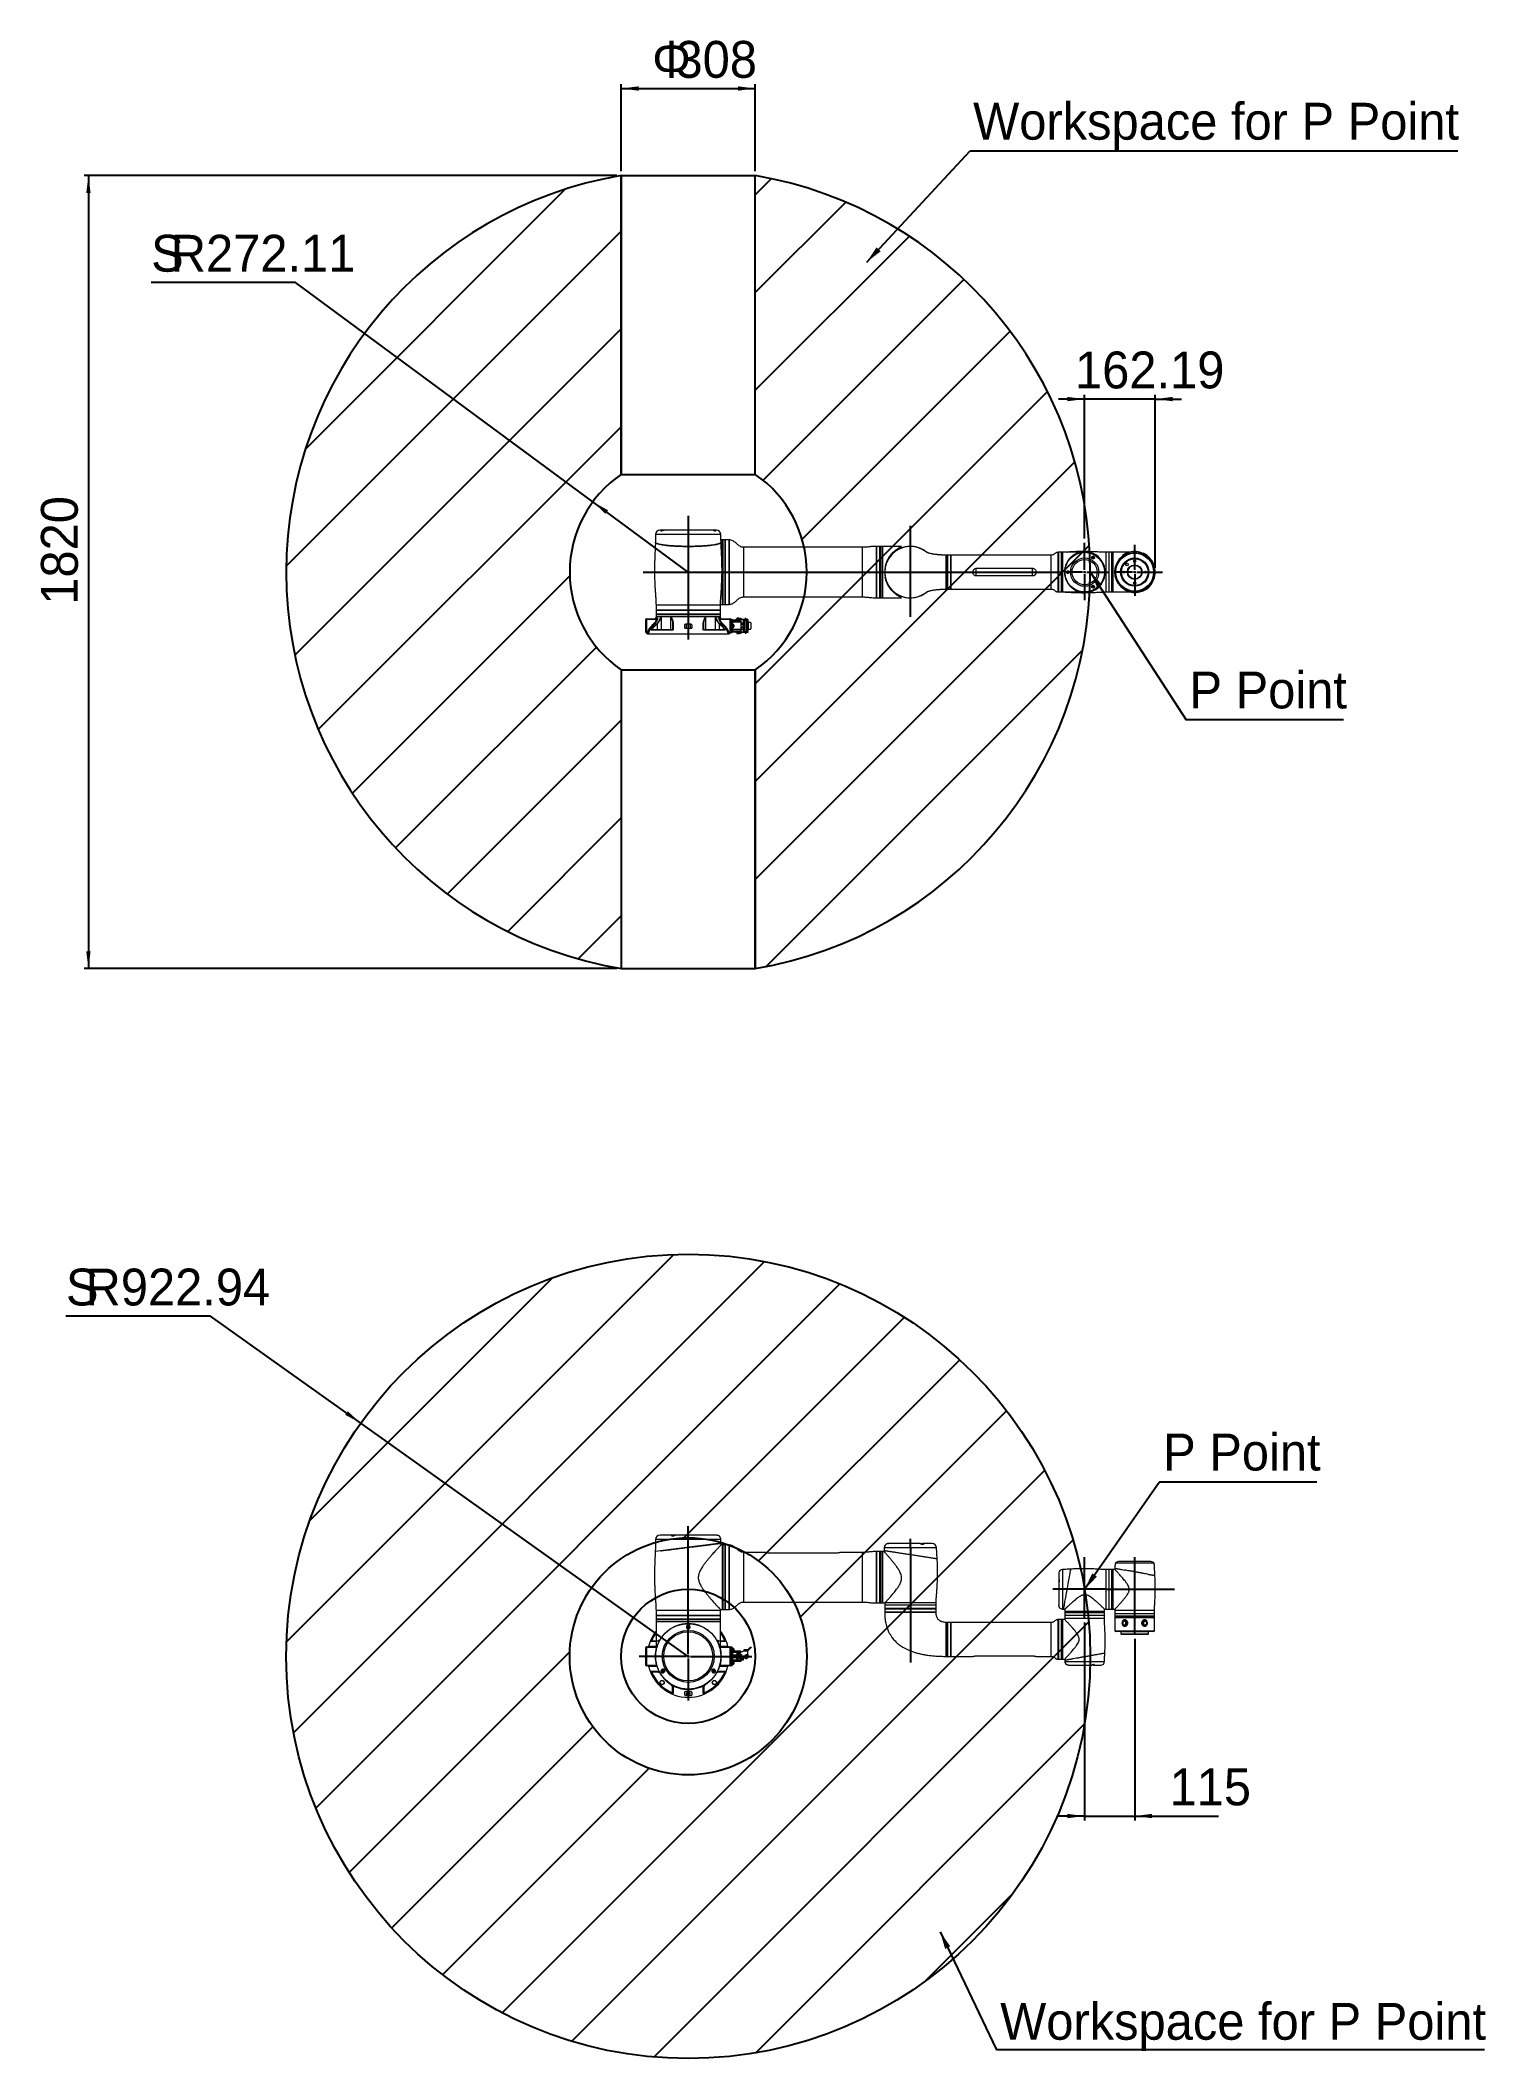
# Model space of a CAD drawing. Header units: millimetres. Extents: x 29 to 194, y 54 to 285.
import ezdxf

# ---------------------------------------------------------------- set-up
doc = ezdxf.new("R2010")
doc.units = ezdxf.units.MM
doc.header["$PDSIZE"] = -1
doc.layers.add('标注层', color=3, linetype='Continuous')
doc.styles.add('SLDTEXTSTYLE1', font='ARIAL.TTF', dxfattribs={"width": 0.5688})
doc.styles.add('SLDTEXTSTYLE2', font='ARIAL.TTF', dxfattribs={"width": 0.948})
doc.styles.add('SLDTEXTSTYLE3', font='ARIAL.TTF', dxfattribs={"width": 0.948, "bigfont": 'bigfont'})
doc.styles.get("Standard").update_dxf_attribs({"font": 'HYSWLONGFANGSONG.TTF'})
doc.dimstyles.new('SLDDIMSTYLE0', dxfattribs={"dimtxt": 4.10931, "dimasz": 2, "dimexe": 0, "dimexo": 0.0625, "dimgap": 1.027327, "dimtad": 2, "dimlfac": 20, "dimrnd": 1e-09, "dimzin": 12, "dimdsep": 46, "dimtxsty": 'SLDTEXTSTYLE1', "dimsah": 1, "dimcen": 0.09, "dimadec": 0, "dimazin": 3, "dimtfac": 1, "dimtmove": 0, "dimatfit": 0, "dimfxl": 0, "dimfrac": 2, "dimtolj": 1, "dimtzin": 12, "dimarcsym": 0})
doc.dimstyles.new('SLDDIMSTYLE1', dxfattribs={"dimtxt": 4.10931, "dimasz": 2, "dimexe": 0, "dimexo": 0.0625, "dimgap": 1.027327, "dimtad": 0, "dimtih": 1, "dimtoh": 1, "dimlfac": 20, "dimrnd": 1e-09, "dimzin": 12, "dimdsep": 46, "dimtxsty": 'SLDTEXTSTYLE1', "dimsah": 1, "dimcen": 0, "dimadec": 0, "dimazin": 3, "dimtfac": 1, "dimtofl": 0, "dimtmove": 0, "dimatfit": 3, "dimfxl": 0, "dimfrac": 2, "dimtolj": 1, "dimtzin": 12, "dimarcsym": 0})
doc.dimstyles.new('SLDDIMSTYLE2', dxfattribs={"dimtxt": 4.10931, "dimasz": 2, "dimexe": 0, "dimexo": 0.0625, "dimgap": 1.027327, "dimtad": 2, "dimlfac": 20, "dimrnd": 1e-09, "dimzin": 12, "dimdsep": 46, "dimtxsty": 'SLDTEXTSTYLE1', "dimsah": 1, "dimcen": 0.09, "dimadec": 0, "dimazin": 3, "dimtfac": 1, "dimtofl": 0, "dimtmove": 0, "dimatfit": 3, "dimfxl": 0, "dimfrac": 2, "dimtolj": 1, "dimtzin": 12, "dimarcsym": 0})
doc.dimstyles.new('SLDDIMSTYLE3', dxfattribs={"dimtxt": 0.18, "dimasz": 2, "dimexe": 0, "dimexo": 0.0625, "dimgap": 0, "dimtad": 0, "dimtih": 1, "dimtoh": 1, "dimdec": 0, "dimrnd": 1e-09, "dimzin": 0, "dimdsep": 46, "dimtxsty": 'Standard', "dimsah": 1, "dimcen": 0.09, "dimadec": 0, "dimazin": 0, "dimtfac": 2, "dimtdec": 0, "dimtofl": 0, "dimtmove": 0, "dimatfit": 3, "dimfxl": 0, "dimfrac": 2, "dimtolj": 1, "dimtzin": 0, "dimarcsym": 0})
doc.dimstyles.new('SLDDIMSTYLE4', dxfattribs={"dimtxt": 4.10931, "dimasz": 2, "dimexe": 0, "dimexo": 0.0625, "dimgap": 1.027327, "dimtad": 0, "dimtih": 1, "dimtoh": 1, "dimlfac": 20, "dimrnd": 1e-09, "dimzin": 12, "dimdsep": 46, "dimtxsty": 'SLDTEXTSTYLE1', "dimsah": 1, "dimcen": 0, "dimadec": 0, "dimazin": 3, "dimtfac": 1, "dimtofl": 0, "dimtmove": 0, "dimatfit": 3, "dimfxl": 0, "dimfrac": 2, "dimtolj": 1, "dimtzin": 12, "dimarcsym": 0})

msp = doc.modelspace()

# ---------------------------------------------------------------- blocks, each defined once
blk = doc.blocks.new('_D')
at = {"layer": '标注层'}
for p, q in [((148.43, 244.33), (145.43, 244.33)), ((148.43, 228.32), (148.43, 244.83)), ((156.54, 244.33), (148.43, 244.33)), ((156.54, 224.97), (156.54, 244.83)), ((156.54, 244.33), (159.54, 244.33))]:
    blk.add_line(p, q, dxfattribs=at)
for points in [[(148.43, 244.33), (146.43, 244.58), (146.43, 244.08)], [(156.54, 244.33), (158.54, 244.08), (158.54, 244.58)]]:
    blk.add_solid(points, dxfattribs=at)
at = {"layer": '标注层', "insert": (147.33, 249.79), "char_height": 4.233, "attachment_point": 1, "style": 'SLDTEXTSTYLE2'}
blk.add_mtext('162.19', dxfattribs=at)
blk = doc.blocks.new('_D_1')
at = {"layer": '标注层'}
for p, q in [((57.86, 257.72), (41.28, 257.72)), ((91.98, 232.55), (57.86, 257.72)), ((102.93, 224.47), (91.98, 232.55))]:
    blk.add_line(p, q, dxfattribs=at)
blk.add_solid([(91.98, 232.55), (93.44, 231.16), (93.74, 231.56)], dxfattribs=at)
at = {"layer": '标注层', "attachment_point": 1, "style": 'SLDTEXTSTYLE2'}
for s, insert, char_height in [('S', (41.28, 263.18), 4.23), ('R272.11', (43.53, 263.18), 4.233)]:
    blk.add_mtext(s, dxfattribs=dict(at, insert=insert, char_height=char_height))
blk = doc.blocks.new('_D_2')
at = {"layer": '标注层'}
for p, q in [((94.73, 269.97), (33.58, 269.97)), ((34.08, 269.97), (34.08, 178.97)), ((94.73, 178.97), (33.58, 178.97))]:
    blk.add_line(p, q, dxfattribs=at)
for points in [[(34.08, 269.97), (33.83, 267.97), (34.33, 267.97)], [(34.08, 178.97), (34.33, 180.97), (33.83, 180.97)]]:
    blk.add_solid(points, dxfattribs=at)
at = {"layer": '标注层', "insert": (28.63, 220.73), "char_height": 4.233, "attachment_point": 1, "rotation": 90, "style": 'SLDTEXTSTYLE2'}
blk.add_mtext('1820', dxfattribs=at)
blk = doc.blocks.new('_D_3')
at = {"layer": '标注层'}
for p, q in [((95.23, 270.47), (95.23, 280.47)), ((110.63, 270.47), (110.63, 280.47)), ((95.23, 279.97), (110.63, 279.97))]:
    blk.add_line(p, q, dxfattribs=at)
for points in [[(95.23, 279.97), (97.23, 279.72), (97.23, 280.22)], [(110.63, 279.97), (108.63, 280.22), (108.63, 279.72)]]:
    blk.add_solid(points, dxfattribs=at)
at = {"layer": '标注层', "char_height": 4.233, "attachment_point": 1}
for s, insert, style in [('\\M+183B3', (98.78, 285.43), 'SLDTEXTSTYLE3'), ('308', (101.47, 285.43), 'SLDTEXTSTYLE2')]:
    blk.add_mtext(s, dxfattribs=dict(at, insert=insert, style=style))
blk = doc.blocks.new('SW_NOTE_0')
at = {"layer": '标注层', "color": 0}
blk.add_line((56.01, 0), (0, 0), dxfattribs=at)
at = {"layer": '标注层', "color": 0, "insert": (0.38, 5.57), "char_height": 4.2333, "attachment_point": 1, "style": 'SLDTEXTSTYLE2'}
blk.add_mtext('Workspace for P Point', dxfattribs=at)
blk = doc.blocks.new('SW_NOTE_1')
at = {"layer": '标注层', "color": 0}
blk.add_line((18.07, 0), (0, 0), dxfattribs=at)
at = {"layer": '标注层', "color": 0, "insert": (0.39, 5.55), "char_height": 4.233, "attachment_point": 1, "style": 'SLDTEXTSTYLE2'}
blk.add_mtext('P Point', dxfattribs=at)
blk = doc.blocks.new('SW_CENTERMARKSYMBOL_0')
at = {"layer": '标注层', "color": 0}
for p, q in [((0, 0.25), (0, 3.35)), ((-0.25, 0), (-1.57, 0)), ((0, 0), (-0.13, 0)), ((0, 0), (0, 0.12)), ((0, 0), (0, -0.13)), ((0, 0), (0.12, 0)), ((0.25, 0), (2.8, 0)), ((0, -0.25), (0, -3.2))]:
    blk.add_line(p, q, dxfattribs=at)
blk = doc.blocks.new('SW_CENTERMARKSYMBOL_1')
at = {"layer": '标注层', "color": 0}
for p, q in [((0, 0.25), (0, 3.14)), ((-0.25, 0), (-2.3, 0)), ((0, 0), (-0.13, 0)), ((0, 0), (0, 0.12)), ((0, 0), (0, -0.13)), ((0, 0), (0.12, 0)), ((0.25, 0), (3.17, 0)), ((0, -0.25), (0, -2.72))]:
    blk.add_line(p, q, dxfattribs=at)
blk = doc.blocks.new('_D_4')
at = {"layer": '标注层'}
for p, q in [((48.08, 139.1), (31.5, 139.1)), ((65.34, 126.81), (48.08, 139.1)), ((102.93, 100.05), (65.34, 126.81))]:
    blk.add_line(p, q, dxfattribs=at)
blk.add_solid([(65.34, 126.81), (63.85, 128.18), (63.56, 127.77)], dxfattribs=at)
at = {"layer": '标注层', "attachment_point": 1, "style": 'SLDTEXTSTYLE2'}
for s, insert, char_height in [('S', (31.5, 144.55), 4.23), ('R922.94', (33.75, 144.55), 4.233)]:
    blk.add_mtext(s, dxfattribs=dict(at, insert=insert, char_height=char_height))
blk = doc.blocks.new('_D_5')
at = {"layer": '标注层'}
for p, q in [((148.43, 103.94), (148.43, 81.23)), ((154.18, 102.08), (154.18, 81.23)), ((148.43, 81.73), (145.43, 81.73)), ((148.43, 81.73), (154.18, 81.73)), ((154.18, 81.73), (163.8, 81.73))]:
    blk.add_line(p, q, dxfattribs=at)
for points in [[(148.43, 81.73), (146.43, 81.98), (146.43, 81.48)], [(154.18, 81.73), (156.18, 81.48), (156.18, 81.98)]]:
    blk.add_solid(points, dxfattribs=at)
at = {"layer": '标注层', "insert": (158.18, 87.19), "char_height": 4.233, "attachment_point": 1, "style": 'SLDTEXTSTYLE2'}
blk.add_mtext('115', dxfattribs=at)
blk = doc.blocks.new('SW_NOTE_2')
at = {"layer": '标注层', "color": 0}
blk.add_line((56.01, 0), (0, 0), dxfattribs=at)
at = {"layer": '标注层', "color": 0, "insert": (0.41, 5.38), "char_height": 4.2333, "attachment_point": 1, "style": 'SLDTEXTSTYLE2'}
blk.add_mtext('Workspace for P Point', dxfattribs=at)
blk = doc.blocks.new('SW_NOTE_3')
at = {"layer": '标注层', "color": 0}
blk.add_line((18.07, 0), (0, 0), dxfattribs=at)
at = {"layer": '标注层', "color": 0, "insert": (0.44, 5.57), "char_height": 4.233, "attachment_point": 1, "style": 'SLDTEXTSTYLE2'}
blk.add_mtext('P Point', dxfattribs=at)
blk = doc.blocks.new('SW_CENTERMARKSYMBOL_2')
at = {"layer": '标注层', "color": 0}
for p, q in [((0, 0.25), (0, 14.93)), ((-0.25, 0), (-5.65, 0)), ((0, 0), (-0.13, 0)), ((0, 0), (0, 0.13)), ((0, 0), (0, -0.13)), ((0, 0), (0.13, 0)), ((0.25, 0), (7.29, 0)), ((0, -0.25), (0, -5.06))]:
    blk.add_line(p, q, dxfattribs=at)

# ---------------------------------------------------------------- dimensions: what is measured, and where the dimension line sits
at = {"layer": '标注层'}
dim = msp.add_linear_dim(base=(110.63247, 279.97389), p1=(95.23247, 269.97389), p2=(110.63247, 269.97389), text='Φ<>', dimstyle='SLDDIMSTYLE2', dxfattribs=at)
dim.commit()
dim.dimension.update_dxf_attribs({"geometry": '_D_3', "text_midpoint": (102.93247, 279.97389), "dimtype": 160})
dim = msp.add_linear_dim(base=(34.08247, 178.97377), p1=(95.23247, 269.97389), p2=(95.23247, 178.97377), angle=90, dimstyle='SLDDIMSTYLE2', dxfattribs=at)
dim.commit()
dim.dimension.update_dxf_attribs({"geometry": '_D_2', "text_midpoint": (34.08247, 224.47383), "dimtype": 160})
for center, mpoint, dimstyle, picture, middle in [((102.93247, 224.47383), (91.98387, 232.55083), 'SLDDIMSTYLE1', '_D_1', (48.77615, 260.87853)), ((102.93247, 100.05117), (65.33789, 126.8127), 'SLDDIMSTYLE4', '_D_4', (38.99492, 142.2524))]:
    dim = msp.add_radius_dim(center=center, mpoint=mpoint, text='S<>', dimstyle=dimstyle, dxfattribs=at)
    dim.commit()
    dim.dimension.update_dxf_attribs({"geometry": picture, "text_midpoint": middle, "dimtype": 164})
for base, p1, p2, picture, middle in [((148.43238, 244.32907), (156.54176, 224.47383), (148.43238, 227.8215), '_D', (152.48707, 244.32907)), ((154.18238, 81.72801), (148.43238, 104.43573), (154.18238, 102.57617), '_D_5', (160.99248, 81.72801))]:
    dim = msp.add_linear_dim(base=base, p1=p1, p2=p2, dimstyle='SLDDIMSTYLE0', dxfattribs=at)
    dim.commit()
    dim.dimension.update_dxf_attribs({"geometry": picture, "text_midpoint": middle, "dimtype": 160})

# ---------------------------------------------------------------- hatches: boundary and pattern name
at = {"layer": '标注层'}
h = msp.add_hatch(dxfattribs=at)
h.set_pattern_fill('ANSI31', color=256, scale=2.5, style=0)
edge = h.paths.add_edge_path(flags=0)
edge.add_line((95.23247, 235.69077), (95.23247, 269.97389))
edge.add_arc((102.93247, 224.47383), 46.147, 99.6051914, 260.3948086)
edge.add_line((95.23247, 178.97377), (95.23247, 213.2569))
edge.add_arc((102.93247, 224.47383), 13.6055, 124.4681199, 235.5318801, ccw=False)
h = msp.add_hatch(dxfattribs=at)
h.set_pattern_fill('ANSI31', color=256, scale=2.5, style=0)
edge = h.paths.add_edge_path(flags=0)
edge.add_arc((102.93247, 224.47383), 13.6055, -55.5318801, 55.5318801, ccw=False)
edge.add_line((110.63247, 213.2569), (110.63247, 178.97377))
edge.add_arc((102.93247, 224.47383), 46.147, 279.6051914, 440.3948086)
edge.add_line((110.63247, 269.97389), (110.63247, 235.69077))
h = msp.add_hatch(dxfattribs=at)
h.set_pattern_fill('ANSI31', color=256, scale=2.5, style=0)
edge = h.paths.add_edge_path(flags=0)
edge.add_arc((102.93247, 100.05117), 46.14686, 0, 360)
edge = h.paths.add_edge_path(flags=0)
edge.add_arc((102.93247, 100.05117), 13.6055, 0, 360)

# ---------------------------------------------------------------- linework, layer by layer
at = {"color": 7, "linetype": 'Continuous', "lineweight": 18}
for p, q in [((100.0353, 229.29883), (99.68247, 229.29883)), ((100.20981, 229.29883), (100.0353, 229.29883)), ((105.65676, 229.29883), (100.2071, 229.29883)), ((105.66491, 229.29752), (105.65475, 229.29795)), ((105.82881, 229.29883), (105.65676, 229.29883)), ((105.80121, 229.29726), (105.82378, 229.29825)), ((106.18247, 229.29883), (105.82881, 229.29883)), ((106.88247, 228.17383), (106.69348, 228.17383)), ((106.88247, 220.77383), (106.88247, 228.17383)), ((107.15747, 228.17383), (106.90747, 228.17383)), ((107.18247, 228.14883), (107.18247, 224.47383)), ((107.19247, 227.97383), (107.18247, 227.97383)), ((107.19247, 227.54176), (107.18247, 227.54176)), ((107.18247, 226.99176), (107.19247, 226.99176)), ((107.61497, 228.17383), (107.19247, 228.17383)), ((107.19247, 223.05881), (107.19247, 228.17383)), ((107.61497, 223.05881), (107.61497, 228.17383)), ((122.90747, 227.32383), (109.26497, 227.32383)), ((124.55747, 227.39879), (124.55747, 224.47383)), ((124.93247, 227.42383), (124.56747, 227.42383)), ((124.56747, 226.96071), (124.56747, 227.42383)), ((124.93247, 226.96071), (124.93247, 227.42383)), ((125.20747, 227.42383), (124.95747, 227.42383)), ((127.4174, 227.42383), (125.23247, 227.42383)), ((125.23247, 227.42383), (125.23247, 221.52383)), ((107.19247, 226.36133), (107.18247, 226.36133)), ((107.18247, 225.81133), (107.19247, 225.81133)), ((124.56747, 221.52383), (124.56747, 226.96071)), ((124.93247, 221.52383), (124.93247, 226.96071)), ((132.68238, 226.42383), (132.58238, 226.42383)), ((133.04738, 226.42383), (132.70738, 226.42383)), ((132.70738, 226.42383), (132.70738, 222.52383)), ((133.04738, 226.42383), (133.04738, 222.52383)), ((133.05738, 226.39883), (133.04738, 226.39883)), ((133.05738, 222.54883), (133.05738, 226.39883)), ((144.60738, 226.42383), (133.08238, 226.42383)), ((135.99687, 224.91258), (142.46789, 224.91258)), ((135.99687, 224.03508), (135.99687, 224.91258)), ((142.46789, 224.03508), (142.46789, 224.91258)), ((145.41738, 226.72338), (145.40738, 226.72338)), ((145.40738, 226.72338), (145.40738, 224.47383)), ((145.75738, 226.74883), (145.41738, 226.74883)), ((145.41738, 226.74883), (145.41738, 222.19883)), ((145.75738, 226.74883), (145.75738, 222.19883)), ((145.88238, 226.74883), (145.78238, 226.74883)), ((147.80706, 226.74883), (145.90738, 226.74883)), ((145.90738, 226.74883), (145.90738, 222.19883)), ((149.32271, 226.14093), (149.3588, 226.20343)), ((149.3588, 226.07843), (149.32271, 226.14093)), ((149.3588, 226.20343), (149.43097, 226.20343)), ((149.43097, 226.07843), (149.3588, 226.07843)), ((149.43097, 226.20343), (149.46705, 226.14093)), ((149.46705, 226.14093), (149.43097, 226.07843)), ((151.21738, 226.74883), (150.85738, 226.74883)), ((151.50738, 226.74883), (151.21738, 226.74883)), ((151.55738, 226.74883), (151.50738, 226.74883)), ((151.65738, 226.74883), (151.55738, 226.74883)), ((153.55935, 226.74883), (151.65738, 226.74883)), ((151.65738, 226.74883), (151.65738, 222.19883)), ((151.65738, 226.74883), (151.65738, 222.24258)), ((152.78673, 226.34118), (152.75177, 226.25172)), ((152.79421, 226.27622), (152.75177, 226.25172)), ((152.75177, 226.25172), (152.75532, 226.24558)), ((153.26304, 226.61618), (152.78673, 226.34118)), ((152.79628, 226.42464), (152.83003, 226.36618)), ((152.79994, 226.4383), (153.17233, 226.6533)), ((153.21974, 226.59118), (153.18599, 226.64964)), ((153.35799, 226.60172), (153.26304, 226.61618)), ((153.35799, 226.60172), (153.31556, 226.57722)), ((153.36153, 226.59558), (153.35799, 226.60172)), ((155.00677, 226.60172), (155.00323, 226.59558)), ((155.10173, 226.61618), (155.00677, 226.60172)), ((155.04921, 226.57722), (155.00677, 226.60172)), ((155.46404, 226.407), (155.10173, 226.61618)), ((155.17878, 226.64964), (155.14503, 226.59118)), ((155.19244, 226.6533), (155.4757, 226.48975)), ((155.57804, 226.34118), (155.46404, 226.407)), ((155.4757, 226.48975), (155.56483, 226.4383)), ((155.53474, 226.36618), (155.56849, 226.42464)), ((155.61299, 226.25172), (155.57056, 226.27622)), ((155.61299, 226.25172), (155.57804, 226.34118)), ((155.60945, 226.24558), (155.61299, 226.25172)), ((107.18247, 224.47383), (107.18247, 220.79883)), ((107.19247, 223.13633), (107.18247, 223.13633)), ((107.18247, 222.58633), (107.19247, 222.58633)), ((107.19247, 220.77383), (107.19247, 223.05881)), ((107.61497, 220.77383), (107.61497, 223.05881)), ((124.55747, 224.47383), (124.55747, 221.54887)), ((132.58238, 222.52383), (132.68238, 222.52383)), ((132.70738, 222.52383), (133.04738, 222.52383)), ((133.04738, 222.54883), (133.05738, 222.54883)), ((133.08238, 222.52383), (144.60738, 222.52383)), ((142.46789, 224.03508), (135.99687, 224.03508)), ((145.40738, 224.47383), (145.40738, 222.22428)), ((146.43521, 224.47383), (146.4713, 224.53633)), ((146.4713, 224.41133), (146.43521, 224.47383)), ((146.4713, 224.53633), (146.54347, 224.53633)), ((146.54347, 224.41133), (146.4713, 224.41133)), ((146.54347, 224.53633), (146.57955, 224.47383)), ((146.57955, 224.47383), (146.54347, 224.41133)), ((149.32271, 222.80673), (149.3588, 222.86923)), ((149.3588, 222.74423), (149.32271, 222.80673)), ((149.3588, 222.86923), (149.43097, 222.86923)), ((149.43097, 222.74423), (149.3588, 222.74423)), ((149.43097, 222.86923), (149.46705, 222.80673)), ((149.46705, 222.80673), (149.43097, 222.74423)), ((99.23247, 220.67383), (99.23247, 220.09883)), ((99.23247, 220.09883), (99.23247, 220.08883)), ((99.23247, 220.08883), (99.23247, 219.66633)), ((106.63247, 220.09883), (106.63247, 220.67383)), ((106.63247, 220.08883), (106.63247, 220.09883)), ((106.63247, 219.66633), (106.63247, 220.08883)), ((106.63504, 220.77383), (106.88247, 220.77383)), ((106.90747, 220.77383), (107.15747, 220.77383)), ((107.19247, 220.77383), (107.61497, 220.77383)), ((109.26497, 221.62383), (122.90747, 221.62383)), ((124.56747, 221.52383), (124.93247, 221.52383)), ((124.95747, 221.52383), (125.20747, 221.52383)), ((125.23247, 221.52383), (127.41625, 221.52383)), ((145.40738, 222.22428), (145.41738, 222.22428)), ((145.41738, 222.19883), (145.75738, 222.19883)), ((145.78238, 222.19883), (145.88238, 222.19883)), ((145.90738, 222.19883), (147.80706, 222.19883)), ((150.85738, 222.19883), (151.21738, 222.19883)), ((151.21738, 222.19883), (151.50738, 222.19883)), ((151.50738, 222.19883), (151.55738, 222.19883)), ((151.55738, 222.19883), (151.65738, 222.19883)), ((151.65738, 222.24258), (151.65738, 222.19883)), ((151.65738, 222.19883), (153.55847, 222.19883)), ((153.94238, 222.21153), (153.94238, 222.19883)), ((154.42238, 222.19883), (153.94238, 222.19883)), ((154.04382, 222.19883), (154.04382, 222.17883)), ((154.32238, 222.17883), (154.04382, 222.17883)), ((154.32238, 222.17883), (154.32238, 222.19883)), ((154.42238, 222.19883), (154.42238, 222.21153)), ((98.08247, 219.07883), (98.08247, 219.02883)), ((98.08247, 217.57883), (98.08247, 219.02883)), ((98.13247, 219.02883), (98.08247, 219.02883)), ((98.13247, 219.02883), (98.13247, 219.12883)), ((98.13247, 219.12883), (99.26144, 219.12883)), ((98.13247, 219.02883), (98.13247, 217.57883)), ((99.28333, 219.02883), (98.13247, 219.02883)), ((101.1144, 217.81139), (98.69852, 217.81139)), ((98.75356, 217.89133), (98.7134, 217.91623)), ((98.74061, 217.84133), (101.13247, 217.84133)), ((98.75356, 217.89133), (99.38599, 217.89133)), ((99.23247, 219.34133), (99.22258, 219.22064)), ((99.23247, 219.66633), (99.23247, 219.61633)), ((99.23247, 219.61633), (99.23247, 219.34133)), ((106.63247, 219.34133), (99.23247, 219.34133)), ((99.80819, 219.34133), (99.23247, 219.34133)), ((99.28333, 219.02883), (99.3746, 219.0011)), ((99.38599, 218.55372), (99.35112, 218.58541)), ((99.38599, 217.89133), (99.38599, 218.55372)), ((99.38599, 217.89133), (99.80819, 217.89133)), ((99.38599, 217.84133), (99.38599, 217.89133)), ((99.80819, 219.34133), (99.80819, 217.89133)), ((100.95033, 219.34133), (99.80819, 219.34133)), ((99.80819, 217.89133), (100.95033, 217.89133)), ((104.91461, 219.34133), (100.95033, 219.34133)), ((100.95033, 217.89133), (100.95033, 219.34133)), ((100.95033, 217.89133), (101.18247, 217.89133)), ((102.53247, 218.04133), (103.33247, 218.04133)), ((102.6915, 218.55156), (103.17343, 218.55156)), ((102.6915, 218.55156), (102.6915, 218.04133)), ((103.17343, 218.04133), (103.17343, 218.55156)), ((104.68438, 218.57397), (104.68247, 218.55372)), ((104.68247, 217.89133), (104.91461, 217.89133)), ((104.73247, 217.84133), (107.12433, 217.84133)), ((107.16641, 217.81139), (104.75054, 217.81139)), ((104.91461, 219.34133), (104.91461, 217.89133)), ((106.05675, 219.34133), (104.91461, 219.34133)), ((104.91461, 217.89133), (106.05675, 217.89133)), ((106.05675, 219.34133), (106.63247, 219.34133)), ((106.05675, 217.89133), (106.05675, 219.34133)), ((106.05675, 217.89133), (106.47895, 217.89133)), ((106.47895, 218.55372), (106.51382, 218.58541)), ((106.47895, 218.55372), (106.47895, 217.89133)), ((106.47895, 217.89133), (106.47895, 217.84133)), ((106.47895, 217.89133), (107.11138, 217.89133)), ((106.49033, 219.0011), (106.5816, 219.02883)), ((107.73247, 219.02883), (106.5816, 219.02883)), ((106.6035, 219.12883), (107.73247, 219.12883)), ((106.63247, 219.61633), (106.63247, 219.66633)), ((106.63247, 219.34133), (106.63247, 219.61633)), ((106.64336, 219.22079), (106.63247, 219.34133)), ((107.11138, 217.89133), (107.15154, 217.91623)), ((107.73247, 219.02883), (107.73247, 219.12883)), ((107.73247, 217.57883), (107.73247, 219.02883)), ((107.78247, 219.02883), (107.73247, 219.02883)), ((107.78247, 219.07883), (107.78247, 219.02883)), ((107.78247, 219.05883), (107.96247, 219.05883)), ((107.78247, 219.02883), (107.78247, 218.35883)), ((107.78247, 218.90883), (107.96247, 218.90883)), ((107.78247, 218.45633), (107.96247, 218.45633)), ((107.78247, 218.24883), (107.78247, 218.35883)), ((107.78247, 218.24883), (107.78247, 217.57883)), ((107.78247, 218.15133), (107.96247, 218.15133)), ((107.96247, 218.90883), (107.96247, 219.05883)), ((107.96247, 219.00383), (107.98247, 219.00383)), ((107.96247, 218.99951), (107.98247, 218.99951)), ((107.96247, 218.45633), (107.96247, 218.90883)), ((107.96247, 218.87452), (107.98247, 218.87452)), ((107.96247, 218.15133), (107.96247, 218.45633)), ((107.96247, 218.42883), (107.98247, 218.42883)), ((107.96247, 218.17883), (107.98247, 218.17883)), ((107.96247, 217.69883), (107.96247, 218.15133)), ((107.96247, 217.73314), (107.98247, 217.73314)), ((107.98247, 218.99951), (107.98247, 219.00383)), ((107.98247, 218.87452), (107.98247, 218.99951)), ((107.98247, 218.42883), (107.98247, 218.87452)), ((107.98247, 218.17883), (107.98247, 218.42883)), ((107.98247, 217.73314), (107.98247, 218.17883)), ((107.98247, 217.60815), (107.98247, 217.73314)), ((108.00727, 218.98084), (108.00727, 218.98196)), ((108.00747, 218.97755), (108.00727, 218.98084)), ((108.02247, 218.94522), (108.00747, 218.94522)), ((108.00747, 218.41633), (108.00747, 218.86202)), ((108.00747, 218.72512), (108.02247, 218.72512)), ((108.13872, 218.44133), (108.00747, 218.44133)), ((108.00747, 217.74564), (108.00747, 218.19133)), ((108.00747, 218.16633), (108.13872, 218.16633)), ((108.00747, 217.88255), (108.02247, 217.88255)), ((108.02215, 218.96883), (108.02215, 218.96772)), ((108.02215, 218.96883), (108.58247, 218.96883)), ((108.02215, 218.96772), (108.63247, 218.96772)), ((108.02247, 218.96462), (108.02247, 218.94522)), ((108.02247, 218.94522), (108.02247, 218.91739)), ((108.63247, 218.94522), (108.02247, 218.94522)), ((108.02247, 218.91739), (108.63247, 218.91739)), ((108.02247, 218.90239), (108.02247, 218.90011)), ((108.63247, 218.90239), (108.02247, 218.90239)), ((108.02247, 218.90011), (108.02247, 218.72512)), ((108.98247, 218.90011), (108.02247, 218.90011)), ((108.98247, 218.72512), (108.02247, 218.72512)), ((108.02247, 217.88255), (108.02247, 217.70755)), ((108.98247, 217.88255), (108.02247, 217.88255)), ((108.98247, 217.70755), (108.02247, 217.70755)), ((108.02247, 217.70755), (108.02247, 217.70527)), ((108.15747, 218.42258), (108.15747, 218.18508)), ((108.37747, 219.07899), (108.37747, 219.01868)), ((108.50146, 219.10397), (108.49677, 219.09327)), ((108.52186, 219.15053), (108.51211, 219.12828)), ((108.61287, 219.13133), (108.52342, 219.13133)), ((108.53747, 219.13932), (108.53397, 219.13133)), ((108.53747, 219.16897), (108.53747, 219.13133)), ((108.54003, 219.16864), (108.53747, 219.16883)), ((108.54746, 219.17883), (108.76747, 219.17883)), ((108.58247, 219.08633), (108.58247, 219.07883)), ((108.58247, 219.01883), (108.58247, 218.96883)), ((108.60625, 219.19383), (108.58573, 219.19383)), ((108.64458, 219.19383), (108.60625, 219.19383)), ((108.73558, 219.13133), (108.61287, 219.13133)), ((108.63247, 218.96772), (108.63247, 218.94522)), ((108.63247, 218.91739), (108.63247, 218.94522)), ((108.63247, 218.91739), (108.63247, 218.90239)), ((108.64458, 219.17883), (108.64458, 219.19383)), ((108.73247, 219.07883), (108.73247, 219.08633)), ((108.73247, 218.96883), (108.73247, 219.01883)), ((108.73247, 218.96883), (108.75997, 218.96883)), ((108.79247, 219.13133), (108.73558, 219.13133)), ((108.73558, 219.08633), (108.79247, 219.08633)), ((108.75247, 219.07883), (109.00247, 219.07883)), ((108.75247, 219.07883), (108.75247, 219.01883)), ((108.75247, 219.01883), (109.00247, 219.01883)), ((108.77747, 219.16883), (108.77432, 219.16866)), ((108.77747, 219.13133), (108.77747, 219.16897)), ((108.77907, 218.94613), (108.78247, 218.94633)), ((108.78247, 218.94633), (108.77908, 218.94613)), ((108.78706, 218.90804), (108.77971, 218.91856)), ((108.77984, 218.91863), (108.78247, 218.91883)), ((108.78247, 218.91883), (108.78033, 218.91869)), ((108.78247, 218.91733), (108.78247, 218.94669)), ((108.86037, 219.13133), (108.79247, 219.13133)), ((108.79247, 219.08633), (108.84347, 219.08633)), ((108.98247, 218.90383), (108.79747, 218.90383)), ((108.84722, 219.09114), (108.88439, 219.15422)), ((108.87091, 219.13133), (108.86037, 219.13133)), ((108.89511, 219.12218), (108.87723, 219.07883)), ((108.97771, 219.07883), (108.95982, 219.12218)), ((108.97055, 219.15422), (109.00772, 219.09114)), ((108.98247, 218.72512), (108.98247, 217.88255)), ((109.25769, 218.70881), (108.98247, 218.71121)), ((108.98247, 218.45645), (109.25769, 218.45885)), ((109.25769, 218.14881), (108.98247, 218.15121)), ((108.98247, 217.89645), (109.25769, 217.89885)), ((109.00247, 219.07883), (109.00247, 219.01883)), ((109.07747, 219.07883), (109.07747, 219.01883)), ((109.08622, 219.07883), (109.47747, 219.07883)), ((109.08622, 219.01883), (109.47747, 219.01883)), ((109.25769, 218.58382), (109.25769, 218.46885)), ((109.28247, 218.58382), (109.25769, 218.58382)), ((109.28247, 218.44885), (109.25769, 218.44885)), ((109.25769, 218.44885), (109.25769, 218.15881)), ((109.25769, 218.15881), (109.28247, 218.15881)), ((109.25769, 218.13881), (109.25769, 218.02385)), ((109.25769, 218.02385), (109.28247, 218.02385)), ((109.29247, 218.65383), (109.28247, 218.65383)), ((109.29247, 218.62583), (109.28247, 218.62583)), ((109.29247, 218.60181), (109.28247, 218.60181)), ((109.29247, 218.59416), (109.28247, 218.59416)), ((109.28247, 218.48385), (109.28247, 218.58382)), ((109.29247, 218.51505), (109.28247, 218.51505)), ((109.28247, 218.15881), (109.28247, 218.44885)), ((109.28247, 218.02385), (109.28247, 218.12381)), ((109.29247, 218.09416), (109.28247, 218.09416)), ((109.29247, 218.05502), (109.28247, 218.05502)), ((109.29247, 218.01505), (109.28247, 218.01505)), ((109.29247, 217.99075), (109.28247, 217.99075)), ((109.29247, 217.97153), (109.28247, 217.97153)), ((109.29247, 217.96074), (109.28247, 217.96074)), ((109.29247, 218.62583), (109.29247, 218.65383)), ((109.29247, 218.60181), (109.29247, 218.62583)), ((109.29247, 218.51505), (109.29247, 218.59416)), ((109.29247, 217.99075), (109.29247, 218.02883)), ((109.29247, 217.97153), (109.29247, 217.99075)), ((109.29247, 217.96074), (109.29247, 217.97153)), ((109.48247, 218.91883), (109.32747, 218.91883)), ((109.32747, 217.68883), (109.32747, 218.91883)), ((109.54032, 219.14383), (109.47735, 219.14383)), ((109.47747, 219.14566), (109.47747, 218.97883)), ((109.48247, 217.68883), (109.48247, 218.91883)), ((109.50779, 218.97883), (109.50779, 219.09734)), ((109.50779, 219.09734), (109.57489, 219.09734)), ((109.53537, 218.95383), (109.52648, 218.95383)), ((109.53537, 218.95383), (109.57747, 218.95383)), ((109.54212, 219.14272), (109.56156, 219.13091)), ((109.56779, 219.10524), (109.56779, 219.1206)), ((109.57489, 219.01383), (109.57489, 219.09734)), ((109.57489, 219.07883), (109.77747, 219.07883)), ((109.57747, 219.01383), (109.57489, 219.01383)), ((109.57747, 218.95383), (109.57747, 219.01383)), ((109.77747, 218.91883), (109.62247, 218.91883)), ((109.62247, 218.91883), (109.62247, 217.68883)), ((109.77733, 217.91633), (109.77733, 218.69133)), ((109.77747, 219.07213), (109.77747, 219.02928)), ((109.77747, 218.95383), (109.77747, 219.01383)), ((109.77747, 218.94508), (109.77747, 218.91883)), ((109.77747, 218.91883), (109.77747, 218.69133)), ((109.77747, 217.91633), (109.77747, 217.68883)), ((109.83722, 217.91633), (109.83722, 218.69133)), ((110.04763, 218.69133), (109.83722, 218.69133)), ((109.83722, 217.91633), (110.04763, 217.91633)), ((110.16077, 218.07633), (110.16077, 218.53133)), ((98.08247, 217.57883), (98.13247, 217.57883)), ((98.08247, 217.57883), (98.08247, 217.52883)), ((98.13247, 217.57883), (98.30493, 217.57883)), ((98.13247, 217.47883), (98.13247, 217.57883)), ((98.23825, 217.47883), (98.13247, 217.47883)), ((98.23567, 217.37682), (98.23247, 217.34133)), ((107.63247, 217.34133), (98.23247, 217.34133)), ((98.30493, 217.57883), (98.40034, 217.56193)), ((107.4646, 217.56193), (107.56001, 217.57883)), ((107.56001, 217.57883), (107.73247, 217.57883)), ((107.73247, 217.47883), (107.62669, 217.47883)), ((107.63247, 217.34133), (107.62956, 217.37681)), ((107.78247, 217.57883), (107.73247, 217.57883)), ((107.73247, 217.47883), (107.73247, 217.57883)), ((107.78247, 217.69883), (107.96247, 217.69883)), ((107.78247, 217.57883), (107.78247, 217.52883)), ((107.78247, 217.54883), (107.96247, 217.54883)), ((107.96247, 217.54883), (107.96247, 217.69883)), ((107.96247, 217.60815), (107.98247, 217.60815)), ((107.96247, 217.60383), (107.98247, 217.60383)), ((107.98247, 217.60383), (107.98247, 217.60815)), ((108.00727, 217.62682), (108.00747, 217.63011)), ((108.00727, 217.62571), (108.00727, 217.62682)), ((108.02247, 217.66244), (108.00747, 217.66244)), ((108.02215, 217.63995), (108.63247, 217.63995)), ((108.02215, 217.63995), (108.02215, 217.63883)), ((108.58247, 217.63883), (108.02215, 217.63883)), ((108.02247, 217.70527), (108.63247, 217.70527)), ((108.02247, 217.69027), (108.02247, 217.66244)), ((108.63247, 217.69027), (108.02247, 217.69027)), ((108.02247, 217.66244), (108.02247, 217.64304)), ((108.63247, 217.66244), (108.02247, 217.66244)), ((108.37747, 217.58898), (108.37747, 217.52867)), ((108.49677, 217.5144), (108.50146, 217.5037)), ((108.51211, 217.47938), (108.52186, 217.45713)), ((108.52342, 217.47633), (108.61287, 217.47633)), ((108.53397, 217.47633), (108.53747, 217.46834)), ((108.53747, 217.47633), (108.53747, 217.4387)), ((108.53747, 217.43883), (108.54061, 217.43901)), ((108.54746, 217.42883), (108.76747, 217.42883)), ((108.58247, 217.63883), (108.58247, 217.58883)), ((108.58247, 217.52883), (108.58247, 217.52133)), ((108.60625, 217.41383), (108.58573, 217.41383)), ((108.60625, 217.41383), (108.64458, 217.41383)), ((108.61287, 217.47633), (108.73558, 217.47633)), ((108.63247, 217.69027), (108.63247, 217.70527)), ((108.63247, 217.69027), (108.63247, 217.66244)), ((108.63247, 217.66244), (108.63247, 217.63995)), ((108.64458, 217.41383), (108.64458, 217.42883)), ((108.73247, 217.58883), (108.73247, 217.63883)), ((108.75997, 217.63883), (108.73247, 217.63883)), ((108.73247, 217.52133), (108.73247, 217.52883)), ((108.79247, 217.52133), (108.73558, 217.52133)), ((108.73558, 217.47633), (108.79247, 217.47633)), ((108.75247, 217.52883), (108.75247, 217.58883)), ((109.00247, 217.58883), (108.75247, 217.58883)), ((109.00247, 217.52883), (108.75247, 217.52883)), ((108.77488, 217.43903), (108.77747, 217.43883)), ((108.78247, 217.68883), (108.77646, 217.68923)), ((108.77747, 217.4387), (108.77747, 217.47633)), ((108.77907, 217.66153), (108.78247, 217.66133)), ((108.78247, 217.66133), (108.77908, 217.66153)), ((108.77971, 217.6891), (108.78706, 217.69962)), ((108.77984, 217.68903), (108.78247, 217.68883)), ((108.78247, 217.66097), (108.78247, 217.69033)), ((108.84347, 217.52133), (108.79247, 217.52133)), ((108.79247, 217.47633), (108.86037, 217.47633)), ((108.98247, 217.70383), (108.79747, 217.70383)), ((108.88439, 217.45345), (108.84722, 217.51652)), ((108.86037, 217.47633), (108.87091, 217.47633)), ((108.87723, 217.52883), (108.89511, 217.48548)), ((108.95982, 217.48548), (108.97771, 217.52883)), ((109.00772, 217.51652), (108.97055, 217.45345)), ((109.00247, 217.52883), (109.00247, 217.58883)), ((109.07747, 217.52883), (109.07747, 217.58883)), ((109.47747, 217.58883), (109.08622, 217.58883)), ((109.47747, 217.52883), (109.08622, 217.52883)), ((109.32747, 217.68883), (109.48247, 217.68883)), ((109.47723, 217.46383), (109.54037, 217.46383)), ((109.47747, 217.62883), (109.47747, 217.4637)), ((109.50779, 217.51032), (109.50779, 217.62883)), ((109.50779, 217.51032), (109.57489, 217.51032)), ((109.51921, 217.65383), (109.53537, 217.65383)), ((109.57747, 217.65383), (109.53537, 217.65383)), ((109.56156, 217.47675), (109.54223, 217.46498)), ((109.56779, 217.48706), (109.56779, 217.50242)), ((109.57489, 217.59383), (109.57747, 217.59383)), ((109.57489, 217.51032), (109.57489, 217.59383)), ((109.77747, 217.52883), (109.57489, 217.52883)), ((109.57747, 217.59383), (109.57747, 217.65383)), ((109.62247, 217.68883), (109.77747, 217.68883)), ((109.77747, 217.68883), (109.77747, 217.66258)), ((109.77747, 217.59383), (109.77747, 217.65383)), ((109.77747, 217.57838), (109.77747, 217.53553)), ((101.16229, 113.95867), (99.68247, 113.95867)), ((101.43944, 113.95312), (101.43621, 113.95169)), ((106.17795, 113.95867), (101.45995, 113.95867)), ((101.46121, 113.95823), (101.46223, 113.95864)), ((106.48041, 113.85828), (106.46655, 113.86834)), ((106.52078, 113.82681), (106.51974, 113.8277)), ((106.68431, 113.02765), (99.14636, 112.0854)), ((99.14636, 112.0854), (99.14976, 112.08583)), ((106.69006, 113.02775), (106.68247, 113.45867)), ((106.6935, 112.83305), (106.69006, 113.028)), ((106.88247, 112.83367), (106.69059, 112.83367)), ((106.88247, 109.13367), (106.88247, 112.83367)), ((107.15747, 112.83367), (106.90747, 112.83367)), ((107.18247, 112.80867), (107.18247, 105.45867)), ((107.19247, 112.2016), (107.18247, 112.2016)), ((107.18247, 111.6516), (107.19247, 111.6516)), ((107.61497, 112.83367), (107.19247, 112.83367)), ((107.19247, 105.43367), (107.19247, 112.83367)), ((107.61497, 105.43367), (107.61497, 112.83367)), ((111.85407, 111.98367), (109.26497, 111.98367)), ((112.23622, 111.93367), (119.93622, 111.93367)), ((122.90747, 111.98367), (120.31837, 111.98367)), ((124.55747, 112.05862), (124.55747, 106.20871)), ((124.93247, 112.08367), (124.56747, 112.08367)), ((124.56747, 107.54687), (124.56747, 112.08367)), ((124.93247, 107.54687), (124.93247, 112.08367)), ((125.20747, 112.08367), (124.95747, 112.08367)), ((125.41033, 112.08367), (125.23247, 112.08367)), ((125.23247, 112.08367), (125.23247, 106.18367)), ((125.41521, 112.17268), (125.40877, 112.08227)), ((125.932, 113.00768), (125.94353, 113.00816)), ((129.5333, 113.00867), (125.93823, 113.00867)), ((129.52908, 113.00811), (129.52974, 113.00783)), ((130.93247, 113.00867), (129.82719, 113.00867)), ((106.88247, 105.43367), (106.88247, 109.13367)), ((107.19247, 111.02117), (107.18247, 111.02117)), ((107.18247, 110.47117), (107.19247, 110.47117)), ((107.19247, 109.40867), (107.18247, 109.40867)), ((107.18247, 108.85867), (107.19247, 108.85867)), ((145.48238, 109.62617), (145.48238, 108.80935)), ((151.21738, 110.02617), (150.85738, 110.02617)), ((151.50738, 110.02617), (151.21738, 110.02617)), ((151.55738, 110.02617), (151.50738, 110.02617)), ((151.65738, 110.02617), (151.55738, 110.02617)), ((151.9026, 110.02617), (151.65738, 110.02617)), ((151.65738, 110.02617), (151.65738, 105.47617)), ((156.05097, 110.93117), (152.31379, 110.93117)), ((107.19247, 107.79617), (107.18247, 107.79617)), ((107.18247, 107.24617), (107.19247, 107.24617)), ((107.19247, 106.61573), (107.18247, 106.61573)), ((124.56747, 106.18367), (124.56747, 107.54687)), ((124.93247, 106.18367), (124.93247, 107.54687)), ((145.48238, 108.56413), (145.48238, 105.88157)), ((99.23247, 105.33367), (99.23247, 104.75867)), ((99.23247, 104.75867), (99.23247, 104.74867)), ((99.23247, 104.74867), (99.23247, 104.32617)), ((99.23247, 104.32617), (99.23247, 104.27617)), ((99.23247, 104.27617), (99.23247, 104.00117)), ((106.63247, 105.33367), (106.63505, 105.43425)), ((106.63247, 104.75867), (106.63247, 105.33367)), ((106.63247, 104.74867), (106.63247, 104.75867)), ((106.63247, 104.32617), (106.63247, 104.74867)), ((106.63247, 104.27617), (106.63247, 104.32617)), ((106.63247, 104.00117), (106.63247, 104.27617)), ((106.63276, 105.43367), (106.88247, 105.43367)), ((106.90747, 105.43367), (107.15747, 105.43367)), ((107.18247, 106.06573), (107.19247, 106.06573)), ((107.19247, 105.43367), (107.61497, 105.43367)), ((109.26497, 106.28367), (122.90747, 106.28367)), ((124.56747, 106.18367), (124.93247, 106.18367)), ((124.95747, 106.18367), (125.20747, 106.18367)), ((125.23247, 106.18367), (125.48247, 106.18367)), ((125.48247, 106.18367), (125.48247, 105.94852)), ((125.48247, 105.94852), (125.48247, 105.52602)), ((125.48247, 105.52602), (125.48247, 105.47602)), ((125.48247, 105.47602), (125.48247, 105.14117)), ((125.48247, 105.14117), (125.49747, 105.12617)), ((131.38247, 105.14117), (125.48247, 105.14117)), ((131.36747, 105.12617), (125.49747, 105.12617)), ((131.36747, 105.12617), (131.38247, 105.14117)), ((131.38247, 105.94852), (131.38247, 106.18367)), ((131.38247, 105.52602), (131.38247, 105.94852)), ((131.38247, 105.47602), (131.38247, 105.52602)), ((131.38247, 105.14117), (131.38247, 105.47602)), ((145.41738, 104.25072), (145.40738, 104.25072)), ((145.40738, 104.25072), (145.40738, 99.75162)), ((145.75738, 104.27617), (145.41738, 104.27617)), ((145.41738, 104.27617), (145.41738, 99.72617)), ((145.75738, 104.27617), (145.75738, 99.72617)), ((145.88238, 104.27617), (145.78238, 104.27617)), ((145.88238, 105.47617), (146.02242, 105.47289)), ((146.15785, 104.27617), (145.90738, 104.27617)), ((145.90738, 104.27617), (145.90738, 102.00117)), ((146.15738, 104.42617), (146.1534, 104.2743)), ((146.15738, 105.46968), (146.15738, 105.22617)), ((146.15738, 105.22617), (146.15738, 105.12617)), ((146.15738, 105.22617), (150.70738, 105.22617)), ((146.15738, 105.22617), (147.98835, 105.22617)), ((146.15738, 105.12617), (146.15738, 105.07617)), ((146.15738, 105.07617), (146.15738, 104.78617)), ((146.15738, 104.78617), (146.15738, 104.42617)), ((147.98835, 105.22617), (150.70738, 105.22617)), ((150.70668, 105.47226), (150.85738, 105.47617)), ((150.70738, 105.22617), (150.70738, 105.47546)), ((150.70738, 105.12617), (150.70738, 105.22617)), ((150.70738, 105.07617), (150.70738, 105.12617)), ((150.70738, 104.78617), (150.70738, 105.07617)), ((150.70738, 104.42617), (150.70738, 104.78617)), ((150.85738, 105.47617), (151.21738, 105.47617)), ((151.21738, 105.47617), (151.50738, 105.47617)), ((151.50738, 105.47617), (151.55738, 105.47617)), ((151.55738, 105.47617), (151.65738, 105.47617)), ((151.65738, 105.47617), (151.906, 105.47617)), ((151.9035, 105.47618), (151.90738, 105.32617)), ((151.90738, 105.32617), (151.90738, 104.96617)), ((151.90738, 104.96617), (151.90738, 104.67617)), ((151.90738, 104.67617), (151.90738, 104.62617)), ((151.90738, 104.62617), (151.90738, 104.52617)), ((151.90738, 104.52617), (151.90738, 103.00117)), ((151.90738, 104.52617), (154.7712, 104.52617)), ((156.45738, 104.52617), (151.90738, 104.52617)), ((153.05739, 104.22617), (153.05488, 104.22617)), ((154.7712, 104.52617), (156.45738, 104.52617)), ((155.30988, 104.22617), (155.30682, 104.22617)), ((156.45738, 104.96617), (156.45738, 105.32617)), ((156.45738, 104.67617), (156.45738, 104.96617)), ((156.45738, 104.62617), (156.45738, 104.67617)), ((156.45738, 104.52617), (156.45738, 104.62617)), ((156.45738, 103.00117), (156.45738, 104.52617)), ((99.23247, 104.00117), (99.23247, 101.20452)), ((106.63247, 104.00117), (99.23247, 104.00117)), ((102.8603, 103.40117), (102.89638, 103.46367)), ((102.89638, 103.33867), (102.8603, 103.40117)), ((102.89638, 103.46367), (102.96855, 103.46367)), ((102.96855, 103.33867), (102.89638, 103.33867)), ((102.96855, 103.46367), (103.00464, 103.40117)), ((103.00464, 103.40117), (102.96855, 103.33867)), ((102.99966, 103.54085), (103.01474, 103.53229)), ((106.63247, 101.21008), (106.63247, 104.00117)), ((132.55738, 100.07657), (132.55738, 103.92617)), ((132.68238, 103.95117), (132.58238, 103.95117)), ((133.04738, 103.95117), (132.70738, 103.95117)), ((132.70738, 103.95117), (132.70738, 100.05117)), ((133.04738, 103.95117), (133.04738, 100.05117)), ((133.05738, 103.92617), (133.04738, 103.92617)), ((133.05738, 100.07617), (133.05738, 103.92617)), ((144.60738, 103.95117), (133.08238, 103.95117)), ((145.90738, 102.00117), (145.90738, 99.72617)), ((151.90738, 103.00117), (152.00738, 102.90117)), ((151.90738, 103.00117), (154.7712, 103.00117)), ((154.74531, 102.90117), (152.00738, 102.90117)), ((152.60738, 102.85117), (152.60738, 102.62617)), ((154.57708, 102.57617), (152.65738, 102.57617)), ((153.02488, 104.10117), (152.99113, 104.10117)), ((152.99113, 103.65117), (153.02488, 103.65117)), ((153.05488, 103.52617), (153.0574, 103.52617)), ((155.70738, 102.57617), (154.57708, 102.57617)), ((156.35738, 102.90117), (154.74531, 102.90117)), ((154.7712, 103.00117), (156.45738, 103.00117)), ((155.30682, 103.52617), (155.30988, 103.52617)), ((155.37363, 104.10117), (155.33988, 104.10117)), ((155.33988, 103.65117), (155.37363, 103.65117)), ((155.75738, 102.62617), (155.75738, 102.85117)), ((156.35738, 102.90117), (156.45738, 103.00117)), ((98.08247, 101.10117), (98.08247, 101.05117)), ((98.08247, 99.05117), (98.08247, 101.05117)), ((98.13247, 101.05117), (98.08247, 101.05117)), ((98.13247, 101.05117), (98.13247, 101.15117)), ((98.13247, 101.15117), (99.28333, 101.15117)), ((98.13247, 101.05117), (98.13247, 99.05117)), ((99.26144, 101.05117), (98.13247, 101.05117)), ((98.74061, 101.85117), (98.69852, 101.86924)), ((106.5816, 101.15117), (107.73247, 101.15117)), ((107.73247, 101.05117), (106.6035, 101.05117)), ((107.12433, 101.85117), (107.16641, 101.86924)), ((107.73247, 101.05117), (107.73247, 101.15117)), ((107.73247, 99.05117), (107.73247, 101.05117)), ((107.78247, 101.05117), (107.73247, 101.05117)), ((107.96247, 101.10617), (107.78247, 101.10617)), ((107.78247, 101.10117), (107.78247, 101.10617)), ((107.78247, 101.10117), (107.78247, 101.05117)), ((107.78247, 101.0653), (107.96247, 101.0653)), ((107.78247, 101.05117), (107.78247, 99.05117)), ((107.78247, 100.80405), (107.96247, 100.80405)), ((107.78247, 100.54424), (107.96247, 100.54424)), ((107.96247, 101.0653), (107.96247, 101.10617)), ((107.96247, 100.80405), (107.96247, 101.0653)), ((107.98247, 101.05117), (107.96247, 101.05117)), ((107.96247, 101.01767), (107.98247, 101.01767)), ((107.96247, 100.54424), (107.96247, 100.80405)), ((107.96247, 100.76035), (107.98247, 100.76035)), ((107.96247, 100.54603), (107.98247, 100.54603)), ((107.96247, 99.55809), (107.96247, 100.54424)), ((107.96247, 100.05117), (107.98247, 100.05113)), ((107.98247, 100.76035), (107.98247, 101.01767)), ((107.98247, 100.54603), (107.98247, 100.76035)), ((107.98247, 100.05113), (107.98247, 100.54603)), ((107.98247, 99.5563), (107.98247, 100.05113)), ((108.00727, 100.17898), (108.00747, 100.19766)), ((108.00727, 100.05115), (108.00727, 100.17898)), ((108.00727, 99.92335), (108.00727, 100.05115)), ((108.00747, 99.90467), (108.00727, 99.92335)), ((108.00747, 100.99602), (108.00747, 101.01462)), ((108.00747, 100.7387), (108.00747, 100.99602)), ((108.13872, 100.93867), (108.00747, 100.93867)), ((108.00747, 100.19766), (108.00747, 100.5458)), ((108.00747, 99.55653), (108.00747, 99.90467)), ((108.00768, 100.66367), (108.13872, 100.66367)), ((108.02215, 100.17886), (108.02215, 100.05116)), ((108.02215, 100.05116), (108.02215, 99.92347)), ((108.02247, 100.65117), (108.02247, 100.47769)), ((108.98247, 100.65117), (108.02247, 100.65117)), ((108.02247, 100.47769), (108.02247, 100.21603)), ((108.02247, 100.20117), (108.02247, 100.19006)), ((108.02247, 100.20117), (108.41615, 100.20117)), ((108.02247, 99.91227), (108.02247, 99.90117)), ((108.41218, 99.90117), (108.02247, 99.90117)), ((108.02247, 99.8863), (108.02247, 99.62464)), ((108.02247, 99.62464), (108.02247, 99.45117)), ((108.98247, 99.62464), (108.02247, 99.62464)), ((108.15747, 100.91992), (108.15747, 100.75582)), ((108.15747, 100.75582), (108.15747, 100.68242)), ((108.496, 100.16012), (108.47548, 100.2165)), ((108.52186, 100.23338), (108.49677, 100.22425)), ((108.49677, 100.22425), (108.51729, 100.16787)), ((108.54498, 100.17794), (108.50243, 99.95457)), ((108.54238, 100.177), (108.51729, 100.16787)), ((108.54238, 100.177), (108.52186, 100.23338)), ((108.54663, 99.94615), (108.55529, 99.99159)), ((108.54746, 100.05117), (108.76747, 100.05117)), ((108.58038, 100.36378), (108.55703, 100.24121)), ((108.5848, 100.14651), (108.5942, 100.19586)), ((108.62406, 100.27058), (108.58573, 100.25663)), ((108.60625, 100.20025), (108.58573, 100.25663)), ((108.66507, 99.93215), (108.60317, 99.90257)), ((108.64458, 100.2142), (108.60625, 100.20025)), ((108.60727, 100.26447), (108.62463, 100.35562)), ((108.62257, 99.86197), (108.74528, 99.9206)), ((108.64458, 100.2142), (108.62406, 100.27058)), ((109.29906, 100.63617), (108.62794, 100.39988)), ((108.70969, 100.20402), (108.733, 100.14267)), ((108.80698, 100.07464), (108.75176, 100.22)), ((108.75247, 99.67117), (109.00247, 99.67117)), ((108.85267, 100.33429), (108.75267, 100.2979)), ((108.76806, 100.25561), (108.86806, 100.29201)), ((108.77691, 100.05111), (108.77707, 100.06092)), ((108.78551, 100.13117), (108.90497, 100.13117)), ((108.90497, 99.97117), (108.79929, 99.97117)), ((108.82568, 99.79117), (108.82568, 99.85117)), ((108.84722, 100.28117), (108.84722, 100.22117)), ((108.88439, 100.28117), (108.84722, 100.28117)), ((108.88439, 100.22117), (108.84722, 100.22117)), ((108.84722, 99.85117), (108.84722, 99.79117)), ((108.84722, 99.85117), (108.88439, 99.85117)), ((108.84722, 99.79117), (108.88439, 99.79117)), ((108.88439, 100.28117), (108.88439, 100.22117)), ((108.88439, 99.79117), (108.88439, 99.85117)), ((108.90497, 100.22117), (108.90497, 99.85117)), ((108.90497, 99.79117), (108.90497, 99.7411)), ((108.94997, 99.85117), (108.94997, 100.22117)), ((108.94997, 100.13117), (109.50779, 100.13117)), ((109.00247, 99.97117), (108.94997, 99.97117)), ((108.94997, 99.7411), (108.94997, 99.79117)), ((108.97055, 100.28117), (108.97055, 100.22117)), ((109.00772, 100.28117), (108.97055, 100.28117)), ((109.00772, 100.22117), (108.97055, 100.22117)), ((108.97055, 99.79117), (108.97055, 99.85117)), ((108.97055, 99.85117), (109.00772, 99.85117)), ((108.97055, 99.79117), (109.00772, 99.79117)), ((108.98247, 100.13117), (108.98247, 100.05117)), ((108.98247, 100.05117), (108.98247, 99.97117)), ((108.98247, 99.67117), (108.98247, 99.62464)), ((108.98247, 99.64378), (109.25769, 99.64619)), ((109.00772, 100.22117), (109.00772, 100.28117)), ((109.00772, 99.79117), (109.00772, 99.85117)), ((109.02925, 100.28117), (109.02925, 100.22117)), ((109.02925, 99.85117), (109.02925, 99.79117)), ((109.07747, 99.74617), (109.07747, 99.89617)), ((109.18247, 100.09867), (109.25769, 100.09867)), ((109.18247, 100.00367), (109.18247, 100.09867)), ((109.25769, 100.00367), (109.18247, 100.00367)), ((109.28247, 100.09867), (109.25769, 100.09867)), ((109.25769, 100.00367), (109.25769, 99.77118)), ((109.25769, 100.00367), (109.28247, 100.00367)), ((109.25769, 99.77118), (109.28247, 99.77118)), ((109.28247, 100.09867), (109.28247, 100.13117)), ((109.28247, 99.77118), (109.28247, 100.00367)), ((109.29247, 99.81217), (109.28247, 99.81217)), ((109.29247, 99.77566), (109.28247, 99.77566)), ((109.29247, 99.77338), (109.28247, 99.77338)), ((109.29247, 99.76214), (109.28247, 99.76214)), ((109.29247, 99.7426), (109.28247, 99.7426)), ((109.29247, 99.69117), (109.28247, 99.69117)), ((109.29247, 99.68961), (109.28247, 99.68961)), ((109.29247, 99.77338), (109.29247, 99.77566)), ((109.29247, 99.76369), (109.29247, 99.76408)), ((109.29906, 100.63617), (109.32747, 100.64617)), ((109.77747, 100.63617), (109.29906, 100.63617)), ((109.77747, 100.79617), (109.32747, 100.79617)), ((109.50779, 100.08639), (109.50577, 100.07654)), ((109.50779, 100.08639), (109.50779, 100.13117)), ((109.56779, 100.13117), (109.50779, 100.13117)), ((109.50779, 99.79617), (109.57489, 99.79617)), ((109.51677, 100.21524), (109.77747, 100.29257)), ((109.54171, 100.13117), (109.51677, 100.21524)), ((109.54021, 100.19611), (109.77747, 100.2665)), ((109.56779, 100.13117), (109.55687, 100.16799)), ((109.56779, 100.11107), (109.77747, 100.17327)), ((109.77747, 100.14719), (109.56779, 100.08499)), ((109.56779, 100.08432), (109.56779, 100.13117)), ((109.77747, 100.29257), (109.77747, 100.63617)), ((109.77747, 100.2665), (109.77747, 100.17327)), ((109.77747, 100.14719), (109.77747, 99.99617)), ((109.7945, 100.8032), (110.00521, 101.0139)), ((110.04763, 100.97148), (109.83722, 100.76106)), ((110.00521, 101.0139), (110.04763, 100.97148)), ((110.11834, 101.12704), (110.16077, 101.08462)), ((132.58238, 100.05117), (132.68238, 100.05117)), ((132.70738, 100.05117), (133.04738, 100.05117)), ((133.04738, 100.07617), (133.05738, 100.07617)), ((133.08238, 100.05117), (135.6162, 100.05117)), ((135.99687, 100.10117), (142.46789, 100.10117)), ((142.84857, 100.05117), (144.60738, 100.05117)), ((145.40738, 99.75162), (145.41738, 99.75162)), ((145.41738, 99.72617), (145.75738, 99.72617)), ((145.78238, 99.72617), (145.88238, 99.72617)), ((145.90738, 99.72617), (146.1509, 99.72617)), ((146.15367, 99.5923), (146.15738, 99.45117)), ((98.08247, 99.05117), (98.13247, 99.05117)), ((98.08247, 99.05117), (98.08247, 99.00117)), ((98.13247, 99.05117), (99.26144, 99.05117)), ((98.13247, 98.95117), (98.13247, 99.05117)), ((99.28333, 98.95117), (98.13247, 98.95117)), ((98.74061, 98.25117), (98.69852, 98.23309)), ((99.38599, 98.25117), (98.74061, 98.25117)), ((99.38599, 98.25117), (99.38599, 98.30117)), ((99.95911, 98.37617), (99.9952, 98.43867)), ((99.9952, 98.31367), (99.95911, 98.37617)), ((99.9952, 98.43867), (100.06737, 98.43867)), ((100.06737, 98.31367), (99.9952, 98.31367)), ((100.06737, 98.43867), (100.10345, 98.37617)), ((100.10345, 98.37617), (100.06737, 98.31367)), ((105.76148, 98.37617), (105.79757, 98.43867)), ((105.79757, 98.31367), (105.76148, 98.37617)), ((105.79757, 98.43867), (105.86974, 98.43867)), ((105.86974, 98.31367), (105.79757, 98.31367)), ((105.86974, 98.43867), (105.90582, 98.37617)), ((105.90582, 98.37617), (105.86974, 98.31367)), ((106.47895, 98.30117), (106.47895, 98.25117)), ((107.12433, 98.25117), (106.47895, 98.25117)), ((107.73247, 98.95117), (106.5816, 98.95117)), ((106.6035, 99.05117), (107.73247, 99.05117)), ((107.12433, 98.25117), (107.16641, 98.23309)), ((107.78247, 99.05117), (107.73247, 99.05117)), ((107.73247, 98.95117), (107.73247, 99.05117)), ((107.78247, 99.55809), (107.96247, 99.55809)), ((107.78247, 99.29828), (107.96247, 99.29828)), ((107.78247, 99.05117), (107.78247, 99.00117)), ((107.78247, 99.03703), (107.96247, 99.03703)), ((107.78247, 98.99617), (107.78247, 99.00117)), ((107.78247, 98.99617), (107.96247, 98.99617)), ((107.96247, 99.29828), (107.96247, 99.55809)), ((107.96247, 99.5563), (107.98247, 99.5563)), ((107.96247, 99.34198), (107.98247, 99.34198)), ((107.96247, 99.03703), (107.96247, 99.29828)), ((107.96247, 99.08466), (107.98247, 99.08466)), ((107.96247, 99.05117), (107.98247, 99.05117)), ((107.96247, 98.99617), (107.96247, 99.03703)), ((107.98247, 99.34198), (107.98247, 99.5563)), ((107.98247, 99.08466), (107.98247, 99.34198)), ((108.00747, 99.10631), (108.00747, 99.36363)), ((108.00747, 99.16367), (108.13872, 99.16367)), ((108.00747, 99.09208), (108.00747, 99.10631)), ((108.13872, 99.43867), (108.00768, 99.43867)), ((108.98247, 99.45117), (108.02247, 99.45117)), ((108.15747, 99.41992), (108.15747, 99.25582)), ((108.15747, 99.25582), (108.15747, 99.18242)), ((146.56265, 99.05117), (149.24597, 99.05117)), ((149.48947, 99.05117), (150.30738, 99.05117)), ((101.13247, 95.85931), (101.1144, 95.81722)), ((101.13247, 96.50469), (101.18247, 96.50469)), ((101.13247, 95.85931), (101.13247, 96.50469)), ((104.68247, 96.50469), (104.73247, 96.50469)), ((104.73247, 96.50469), (104.73247, 95.85931)), ((104.73247, 95.85931), (104.75054, 95.81722))]:
    msp.add_line(p, q, dxfattribs=at)
at = {"color": 8, "linetype": 'Continuous', "lineweight": 18}
for p, q in [((106.68247, 228.79883), (99.18247, 228.79883)), ((106.90747, 228.17383), (106.90747, 224.47383)), ((107.15747, 224.47383), (107.15747, 228.17383)), ((107.64069, 228.17346), (107.64069, 220.7742)), ((109.26497, 227.32383), (109.26497, 221.62383)), ((122.90747, 227.32383), (122.90747, 221.62383)), ((124.53239, 221.52387), (124.53239, 227.42379)), ((124.95747, 227.42383), (124.95747, 221.52383)), ((125.20747, 221.52383), (125.20747, 227.42383)), ((132.58238, 226.42383), (132.58238, 222.52383)), ((132.68238, 222.52383), (132.68238, 226.42383)), ((133.08238, 226.42383), (133.08238, 222.52383)), ((144.60738, 222.52383), (144.60738, 226.42383)), ((145.38147, 222.1993), (145.38147, 226.74836)), ((145.78238, 226.74883), (145.78238, 222.19883)), ((145.88238, 222.19883), (145.88238, 226.74883)), ((150.85738, 226.74883), (150.85738, 222.19883)), ((151.50738, 226.74883), (151.50738, 222.19883)), ((151.55738, 226.74883), (151.55738, 222.19883)), ((153.18599, 226.64964), (152.79628, 226.42464)), ((155.47522, 226.47849), (155.17878, 226.64964)), ((155.56849, 226.42464), (155.47522, 226.47849)), ((106.90747, 224.47383), (106.90747, 220.77383)), ((107.15747, 220.77383), (107.15747, 224.47383)), ((106.63247, 220.67383), (99.23247, 220.67383)), ((106.63247, 220.09883), (99.23247, 220.09883)), ((99.23247, 220.08883), (106.63247, 220.08883)), ((99.22729, 219.22008), (99.35755, 219.22008)), ((103.02394, 219.66633), (99.23247, 219.66633)), ((99.23247, 219.61633), (106.63247, 219.61633)), ((106.63247, 219.66633), (103.02394, 219.66633)), ((106.50738, 219.22008), (106.63765, 219.22008)), ((108.02247, 218.72512), (108.02247, 218.44133)), ((108.02247, 218.16633), (108.02247, 217.88255)), ((108.13872, 218.43091), (108.13872, 218.44133)), ((108.13872, 218.16633), (108.13872, 218.43091)), ((108.49677, 219.09327), (108.50718, 219.09327)), ((108.53747, 219.15053), (108.52186, 219.15053)), ((108.98247, 218.58622), (109.25769, 218.58382)), ((109.25769, 218.46885), (108.98247, 218.46645)), ((108.98247, 218.44645), (109.25769, 218.44885)), ((109.25769, 218.15881), (108.98247, 218.16121)), ((108.98247, 218.14121), (109.25769, 218.13881)), ((109.25769, 218.02385), (108.98247, 218.02144)), ((109.50779, 218.97883), (109.47747, 218.97883)), ((109.56156, 219.13091), (109.56156, 219.11216)), ((109.57489, 219.07213), (109.77747, 219.07213)), ((98.33602, 217.37644), (98.23289, 217.37644)), ((107.52891, 217.37644), (107.63205, 217.37644)), ((108.50718, 217.5144), (108.49677, 217.5144)), ((108.53747, 217.45713), (108.52186, 217.45713)), ((109.47747, 217.62883), (109.50779, 217.62883)), ((109.56156, 217.4955), (109.56156, 217.47675)), ((109.77747, 217.53553), (109.57489, 217.53553)), ((102.93247, 113.45867), (99.18247, 113.45867)), ((106.68247, 113.45867), (102.93247, 113.45867)), ((106.90747, 112.83367), (106.90747, 105.43367)), ((107.15747, 105.43367), (107.15747, 112.83367)), ((107.64069, 112.8333), (107.64069, 105.43404)), ((109.26497, 111.98367), (109.26497, 106.28367)), ((122.90747, 111.98367), (122.90747, 106.28367)), ((124.53239, 106.18371), (124.53239, 112.08362)), ((124.95747, 112.08367), (124.95747, 106.18367)), ((125.20747, 106.18367), (125.20747, 112.08367)), ((131.43247, 112.50867), (125.43247, 112.50867)), ((145.88238, 110.02617), (145.88238, 105.47617)), ((150.85738, 110.02617), (150.85738, 105.47617)), ((151.50738, 110.02617), (151.50738, 105.47617)), ((151.55738, 110.02617), (151.55738, 105.47617)), ((155.94603, 110.73117), (151.96738, 110.73117)), ((156.39738, 110.73117), (155.94603, 110.73117)), ((102.93247, 105.33367), (99.23247, 105.33367)), ((102.93247, 104.75867), (99.23247, 104.75867)), ((99.23247, 104.74867), (106.63247, 104.74867)), ((99.2336, 104.32617), (99.23247, 104.32617)), ((99.23247, 104.27617), (106.63247, 104.27617)), ((106.63247, 104.32617), (99.2336, 104.32617)), ((106.63247, 105.33367), (102.93247, 105.33367)), ((106.63247, 104.75867), (102.93247, 104.75867)), ((131.38247, 106.18367), (125.48247, 106.18367)), ((128.01134, 105.52602), (125.48247, 105.52602)), ((131.38247, 105.52602), (128.01134, 105.52602)), ((145.38147, 99.72664), (145.38147, 104.2757)), ((145.78238, 104.27617), (145.78238, 99.72617)), ((145.88238, 99.72617), (145.88238, 104.27617)), ((146.15738, 105.12617), (150.6723, 105.12617)), ((146.15738, 105.07617), (150.6723, 105.07617)), ((146.15738, 104.42617), (150.70738, 104.42617)), ((150.6723, 105.12617), (150.70738, 105.12617)), ((150.6723, 105.07617), (150.70738, 105.07617)), ((150.7054, 104.78617), (150.70315, 104.78617)), ((156.45738, 105.32617), (151.90738, 105.32617)), ((156.45738, 104.67617), (151.90738, 104.67617)), ((156.45738, 104.62617), (151.90738, 104.62617)), ((132.58238, 103.95117), (132.58238, 100.05117)), ((132.68238, 102.00117), (132.68238, 103.95117)), ((132.68238, 100.05117), (132.68238, 102.00117)), ((133.08238, 103.95117), (133.08238, 100.05117)), ((144.60738, 100.05117), (144.60738, 103.95117)), ((154.59002, 102.85117), (152.60738, 102.85117)), ((152.60738, 102.62617), (154.59002, 102.62617)), ((155.75738, 102.85117), (154.59002, 102.85117)), ((154.59002, 102.62617), (155.75738, 102.62617)), ((98.74061, 101.85117), (99.23247, 101.85117)), ((99.26144, 101.05117), (99.30303, 101.03984)), ((106.56023, 101.03938), (106.6035, 101.05117)), ((106.63247, 101.85117), (107.12433, 101.85117)), ((107.98247, 101.01767), (107.98247, 101.05117)), ((108.40785, 100.17886), (108.02215, 100.17886)), ((108.02215, 100.05116), (108.38323, 100.05116)), ((108.02215, 99.92347), (108.40418, 99.92347)), ((108.84894, 100.47769), (108.02247, 100.47769)), ((108.02247, 100.21603), (108.42169, 100.21603)), ((108.41752, 99.8863), (108.02247, 99.8863)), ((108.13872, 100.74866), (108.13872, 100.93867)), ((108.13872, 100.66367), (108.13872, 100.74866)), ((108.50243, 99.95457), (108.54663, 99.94615)), ((108.60317, 99.90257), (108.62257, 99.86197)), ((108.75176, 100.22), (108.70969, 100.20402)), ((108.74528, 99.9206), (108.72839, 99.95597)), ((108.76806, 100.25561), (108.75267, 100.2979)), ((108.80698, 100.07464), (108.77686, 100.0632)), ((108.90497, 100.05117), (108.81332, 100.05117)), ((108.82568, 100.22117), (108.82568, 100.27658)), ((108.86806, 100.29201), (108.85267, 100.33429)), ((108.98247, 100.05117), (108.94997, 100.05117)), ((109.25769, 99.77118), (109.07747, 99.76961)), ((109.25769, 100.13117), (109.25769, 100.09867)), ((99.26144, 99.05117), (99.29659, 99.06074)), ((106.57045, 99.06017), (106.6035, 99.05117)), ((107.98247, 99.05117), (107.98247, 99.08466)), ((108.13872, 99.24866), (108.13872, 99.43867)), ((108.13872, 99.16367), (108.13872, 99.24866)), ((146.15738, 99.45117), (150.70738, 99.45117))]:
    msp.add_line(p, q, dxfattribs=at)
at = {"color": 7, "linetype": 'Continuous', "lineweight": 18, "flags": 128}
for points in [[(100.21445, 229.29832), (100.17472, 229.29589), (100.1187, 229.28319), (100.05571, 229.26128), (99.9858, 229.23075), (99.91164, 229.19538), (99.87762, 229.18038), (99.83824, 229.16789), (99.81106, 229.1687), (99.79959, 229.18151), (99.80571, 229.21082), (99.83524, 229.24437), (99.89366, 229.27668), (99.96622, 229.29449), (100.03724, 229.29882), (100.10467, 229.29536), (100.15258, 229.29042), (100.15258, 229.29042)], [(100.92354, 217.84133), (100.92877, 217.84229), (100.93379, 217.84514), (100.93842, 217.84976), (100.94248, 217.85598), (100.94581, 217.86355), (100.94829, 217.8722), (100.94981, 217.88158), (100.95033, 217.89133)], [(101.13247, 217.84133), (101.12962, 217.84081), (101.12684, 217.83925), (101.12417, 217.83669), (101.12167, 217.83318), (101.1194, 217.8288), (101.11741, 217.82363), (101.11573, 217.81779), (101.1144, 217.81139)], [(101.18247, 217.89133), (101.18307, 217.89539), (101.18484, 217.89936), (101.18776, 217.90313), (101.19174, 217.90662), (101.1967, 217.90974), (101.20251, 217.91243), (101.20904, 217.91461), (101.21613, 217.91623)], [(104.68247, 217.89133), (104.68187, 217.89539), (104.68009, 217.89936), (104.67718, 217.90313), (104.67319, 217.90662), (104.66823, 217.90974), (104.66242, 217.91243), (104.65589, 217.91461), (104.64881, 217.91623)], [(104.73247, 217.84133), (104.73531, 217.84081), (104.7381, 217.83925), (104.74077, 217.83669), (104.74326, 217.83318), (104.74553, 217.8288), (104.74753, 217.82363), (104.74921, 217.81779), (104.75054, 217.81139)], [(104.91461, 217.89133), (104.91513, 217.88158), (104.91665, 217.8722), (104.91913, 217.86355), (104.92246, 217.85598), (104.92652, 217.84976), (104.93115, 217.84514), (104.93617, 217.84229), (104.9414, 217.84133)], [(107.98247, 218.87452), (107.98735, 218.87428), (107.99204, 218.87357), (107.99636, 218.87242), (108.00015, 218.87086), (108.00325, 218.86897), (108.00557, 218.86681), (108.00699, 218.86446), (108.00747, 218.86202)], [(107.98247, 218.42883), (107.98735, 218.42859), (107.99204, 218.42788), (107.99636, 218.42672), (108.00015, 218.42517), (108.00325, 218.42328), (108.00557, 218.42111), (108.00699, 218.41877), (108.00747, 218.41633)], [(107.98247, 218.17883), (107.98735, 218.17907), (107.99204, 218.17978), (107.99636, 218.18094), (108.00015, 218.18249), (108.00325, 218.18439), (108.00557, 218.18655), (108.00699, 218.18889), (108.00747, 218.19133)], [(107.98247, 217.73314), (107.98735, 217.73338), (107.99204, 217.73409), (107.99636, 217.73525), (108.00015, 217.7368), (108.00325, 217.7387), (108.00557, 217.74086), (108.00699, 217.7432), (108.00747, 217.74564)], [(129.88755, 112.90814), (129.88749, 112.90919), (129.8791, 112.90077), (129.86144, 112.89282), (129.83596, 112.88956), (129.80008, 112.89343), (129.75996, 112.90467), (129.71476, 112.92257), (129.66571, 112.9456), (129.61828, 112.96952), (129.58378, 112.98699), (129.5602, 112.99849), (129.55965, 112.99875), (129.55965, 112.99875)], [(145.48304, 108.56158), (145.48249, 108.56239), (145.48676, 108.58084), (145.49652, 108.61156), (145.51054, 108.65352), (145.52601, 108.70543), (145.53687, 108.76001), (145.53842, 108.80509), (145.53232, 108.83752), (145.5207, 108.8595), (145.50549, 108.86865), (145.49136, 108.85981), (145.48358, 108.83349), (145.48276, 108.79605), (145.48666, 108.75116), (145.49243, 108.70053), (145.49619, 108.64968), (145.495, 108.60508), (145.495, 108.60508)], [(153.20644, 104.17928), (153.26105, 104.13273), (153.30532, 104.07333), (153.33704, 104.00404), (153.35461, 103.92833), (153.35714, 103.85001), (153.34453, 103.773), (153.31738, 103.70117), (153.27708, 103.63811), (153.22563, 103.58698), (153.16562, 103.55036), (153.10006, 103.53008), (153.03223, 103.52715), (152.96554, 103.54172), (152.90333, 103.57306), (152.84872, 103.6196), (152.80444, 103.679), (152.77273, 103.7483), (152.75516, 103.824), (152.75262, 103.90232), (152.76524, 103.97933), (152.79238, 104.05117), (152.83269, 104.11423), (152.88414, 104.16535), (152.94414, 104.20197), (153.00971, 104.22226), (153.07753, 104.22519), (153.14423, 104.21062), (153.20644, 104.17928)], [(155.4679, 103.57749), (155.40638, 103.54438), (155.34003, 103.5279), (155.27216, 103.52889), (155.20618, 103.54729), (155.1454, 103.58218), (155.09287, 103.63181), (155.05122, 103.6937), (155.02255, 103.76474), (155.00828, 103.84136), (155.00913, 103.91973), (155.02507, 103.99591), (155.05528, 104.06609), (155.09827, 104.12675), (155.15186, 104.17484), (155.21338, 104.20796), (155.27974, 104.22443), (155.34761, 104.22345), (155.41359, 104.20504), (155.47437, 104.17015), (155.52689, 104.12052), (155.56854, 104.05863), (155.59722, 103.9876), (155.61149, 103.91097), (155.61063, 103.8326), (155.5947, 103.75642), (155.56448, 103.68624), (155.5215, 103.62558), (155.4679, 103.57749)], [(102.99966, 103.54085), (102.96486, 103.55274), (102.96306, 103.55312), (102.9242, 103.55595), (102.92137, 103.55577), (102.88111, 103.54741), (102.83062, 103.518), (102.79755, 103.47746), (102.78081, 103.43317), (102.77812, 103.38694), (102.79035, 103.33931), (102.81853, 103.29608), (102.85913, 103.26462), (102.87946, 103.25551), (102.92942, 103.2462), (102.98115, 103.25401), (103.02624, 103.27775), (103.05968, 103.31261), (103.08092, 103.35657), (103.08747, 103.40207), (103.08719, 103.41044), (103.07275, 103.46709), (103.04257, 103.51027), (103.03352, 103.51869), (103.03352, 103.51869)], [(153.14396, 104.11432), (153.19329, 104.07062), (153.23113, 104.01367), (153.25492, 103.94734), (153.26304, 103.87617), (153.25492, 103.80499), (153.23113, 103.73867), (153.19329, 103.68171), (153.14396, 103.63801), (153.08652, 103.61054), (153.02488, 103.60117), (152.96324, 103.61054), (152.9058, 103.63801), (152.85648, 103.68171), (152.81863, 103.73867), (152.79484, 103.80499), (152.78673, 103.87617), (152.79484, 103.94734), (152.81863, 104.01367), (152.85648, 104.07062), (152.9058, 104.11432), (152.96324, 104.1418), (153.02488, 104.15117), (153.08652, 104.1418), (153.14396, 104.11432)], [(153.00896, 104.08954), (152.97222, 104.09057), (152.91811, 104.0763), (152.87004, 104.04426), (152.83229, 103.99728), (152.80821, 103.93954), (152.79994, 103.87617), (152.80821, 103.81279), (152.83229, 103.75505), (152.87004, 103.70807), (152.91811, 103.67603), (152.97222, 103.66177), (153.02757, 103.66656), (153.04849, 103.67358)], [(152.99113, 104.10117), (153.03707, 104.09482), (153.08856, 104.07102)], [(153.08856, 104.07102), (153.13216, 104.03143), (153.16433, 103.97927), (153.18247, 103.91875), (153.18511, 103.85478), (153.17203, 103.79254), (153.1443, 103.73708), (153.10416, 103.69289), (153.05486, 103.66354), (153.0004, 103.65142), (152.99113, 103.65117)], [(153.02488, 104.10117), (153.07082, 104.09482), (153.12231, 104.07102)], [(153.12231, 104.07102), (153.16591, 104.03143), (153.19808, 103.97927), (153.21622, 103.91875), (153.21886, 103.85478), (153.20578, 103.79254), (153.17805, 103.73708), (153.13791, 103.69289), (153.08861, 103.66354), (153.03415, 103.65142), (153.02488, 103.65117)], [(155.46404, 103.64149), (155.40721, 103.61238), (155.34579, 103.60125), (155.28397, 103.60885), (155.22596, 103.63467), (155.17571, 103.67695), (155.13665, 103.7328), (155.11144, 103.79842), (155.1018, 103.86934), (155.10838, 103.94073), (155.13074, 104.00772), (155.16735, 104.06574), (155.21572, 104.11084), (155.27256, 104.13995), (155.33397, 104.15108), (155.3958, 104.14348), (155.45381, 104.11766), (155.50406, 104.07539), (155.54312, 104.01953), (155.56833, 103.95391), (155.57797, 103.88299), (155.57138, 103.8116), (155.54902, 103.74462), (155.51241, 103.6866), (155.46404, 103.64149)], [(155.33988, 103.65117), (155.33544, 103.65123), (155.28074, 103.66178), (155.23083, 103.68971), (155.18975, 103.73274), (155.16084, 103.78739), (155.14643, 103.84923), (155.14769, 103.91325), (155.16453, 103.97427), (155.19557, 104.02735), (155.2383, 104.06817), (155.28926, 104.09344), (155.33988, 104.10117)], [(155.4757, 103.6927), (155.51822, 103.73388), (155.54834, 103.78772), (155.56338, 103.84941), (155.562, 103.91347), (155.54433, 103.97423), (155.51194, 104.02627), (155.4677, 104.06497), (155.41555, 104.0869), (155.36012, 104.0901), (155.30633, 104.07429), (155.25897, 104.04088), (155.22224, 103.99284), (155.1994, 103.93442), (155.19249, 103.87083), (155.20213, 103.80772), (155.22744, 103.75068), (155.26619, 103.7048), (155.31493, 103.67414), (155.36933, 103.66144), (155.42456, 103.66781), (155.4757, 103.6927)], [(155.37363, 104.10117), (155.37807, 104.10111), (155.43278, 104.09055), (155.48269, 104.06263), (155.52376, 104.0196), (155.55268, 103.96495), (155.56709, 103.9031), (155.56582, 103.83908), (155.54899, 103.77806), (155.51795, 103.72499), (155.47522, 103.68416)], [(155.47522, 103.68416), (155.42426, 103.65889), (155.37363, 103.65117)], [(108.00747, 100.19766), (108.00776, 100.19618), (108.00861, 100.19475), (108.01, 100.19344), (108.01186, 100.19229), (108.01413, 100.19134), (108.01673, 100.19064), (108.01954, 100.19021), (108.02247, 100.19006)], [(108.02247, 99.91227), (108.01954, 99.91212), (108.01673, 99.91169), (108.01413, 99.91099), (108.01186, 99.91004), (108.01, 99.90889), (108.00861, 99.90758), (108.00776, 99.90615), (108.00747, 99.90467)], [(149.28801, 99.06378), (149.32811, 99.06505), (149.3762, 99.06179), (149.42666, 99.05609), (149.47542, 99.05164), (149.51434, 99.05232), (149.53904, 99.059), (149.54956, 99.07073), (149.54443, 99.08588), (149.52103, 99.1003), (149.48262, 99.10743), (149.43941, 99.10542), (149.39475, 99.09685), (149.34739, 99.08339), (149.30051, 99.06789), (149.29073, 99.06462), (149.29073, 99.06462)]]:
    msp.add_lwpolyline(points, dxfattribs=at)
at = {"color": 8, "linetype": 'Continuous', "lineweight": 18, "flags": 128}
for points in [[(108.61287, 219.13133), (108.61658, 219.12962), (108.61973, 219.12474), (108.62183, 219.11744), (108.62257, 219.10883), (108.62183, 219.10022), (108.61973, 219.09292), (108.61658, 219.08804), (108.61287, 219.08633), (108.61287, 219.08633)], [(108.73558, 219.08633), (108.73832, 219.08725), (108.7418, 219.09157), (108.74425, 219.09875), (108.74527, 219.10761), (108.74467, 219.11667), (108.74257, 219.12443), (108.73931, 219.1296), (108.73558, 219.13133)], [(108.62257, 217.49883), (108.62183, 217.50744), (108.61973, 217.51474), (108.61658, 217.51962), (108.61287, 217.52133)], [(108.61287, 217.47633), (108.61658, 217.47804), (108.61973, 217.48292), (108.62183, 217.49022), (108.62257, 217.49883)], [(108.73558, 217.47633), (108.73931, 217.47806), (108.74257, 217.48323), (108.74467, 217.49099), (108.74527, 217.50005), (108.74425, 217.50891), (108.7418, 217.51609), (108.73832, 217.52042), (108.73558, 217.52133)], [(153.07923, 104.06236), (153.02757, 104.08578), (153.00896, 104.08954)], [(155.37363, 103.65117), (155.36919, 103.65123), (155.31449, 103.66178), (155.26458, 103.68971), (155.2235, 103.73274), (155.19459, 103.78739), (155.18018, 103.84923), (155.18144, 103.91325), (155.19828, 103.97427), (155.22932, 104.02735), (155.27205, 104.06817), (155.32301, 104.09344), (155.37363, 104.10117)]]:
    msp.add_lwpolyline(points, dxfattribs=at)
at = {"color": 7, "linetype": 'Continuous', "lineweight": 18}
for centre, radius in [((148.43238, 224.47383), 2.275), ((148.43238, 224.47383), 1.62756), ((148.43238, 224.47383), 1.44199), ((149.39488, 226.14093), 0.1375), ((149.39488, 226.14093), 0.11875), ((154.18238, 224.47383), 2.275), ((154.18238, 224.47383), 2.175), ((154.18238, 224.47383), 1.625), ((154.18238, 224.47383), 1.575), ((154.18238, 224.47383), 1.525), ((153.2985, 225.35771), 0.15), ((154.18238, 224.47383), 0.8375), ((154.18238, 224.47383), 0.7875), ((154.18238, 225.72383), 0.125), ((146.50738, 224.47383), 0.11875), ((149.39488, 222.80673), 0.11875), ((152.93238, 224.47383), 0.125), ((154.18238, 223.22383), 0.125), ((155.43238, 224.47383), 0.125), ((102.93247, 100.05117), 3.75), ((102.93247, 100.05117), 2.98163), ((102.93247, 100.05117), 2.82061), ((102.93247, 103.40117), 0.1375), ((102.93247, 103.40117), 0.11875), ((99.92726, 97.04596), 0.25), ((100.03128, 98.37617), 0.1375), ((100.03128, 98.37617), 0.11875), ((105.93767, 97.04596), 0.25), ((105.83365, 98.37617), 0.1375), ((105.83365, 98.37617), 0.11875), ((99.92726, 97.04596), 0.225), ((102.93247, 95.80117), 0.2), ((105.93767, 97.04596), 0.225)]:
    msp.add_circle(centre, radius, dxfattribs=at)
for centre, radius, start, end in [((99.68247, 228.79883), 0.5, 90, 180), ((106.18247, 228.79883), 0.5, 0, 90), ((106.90747, 228.14883), 0.025, 90, 180), ((107.15747, 228.14883), 0.025, 0, 90), ((107.63997, 228.14847), 0.025, 88.346593, 180), ((124.53247, 227.39879), 0.025, 0, 90.1896513), ((124.95747, 227.39883), 0.025, 90, 180), ((125.20747, 227.39883), 0.025, 0, 90), ((128.43247, 224.47383), 2.95, 49.4794368, 310.291105), ((124.74497, 226.81133), 0.1875, 180, 198.796905), ((132.53238, 226.39887), 0.025, 359.9680488, 89.8807238), ((132.58238, 226.39883), 0.025, 90, 180), ((132.68238, 226.39883), 0.025, 0, 90), ((133.08238, 226.39883), 0.025, 90, 180), ((145.38238, 226.72338), 0.025, 0, 92.0998773), ((145.78238, 226.72383), 0.025, 90, 180), ((145.88238, 226.72383), 0.025, 0, 90), ((148.43238, 224.47383), 2.35938, 270, 106.0594518), ((149.39488, 226.14093), 0.0625, 150.0000583, 210.0000583), ((149.39488, 226.14093), 0.0625, 90.0000583, 150.0000583), ((149.39488, 226.14093), 0.0625, 210.0000583, 270.0000583), ((149.39488, 226.14093), 0.0625, 30.0000583, 90.0000583), ((149.39488, 226.14093), 0.0625, 270.0000583, 330.0000583), ((149.39488, 226.14093), 0.0625, 330.0000583, 30.0000583), ((152.80494, 226.42964), 0.01, 120, 210), ((153.17733, 226.64464), 0.01, 30, 120), ((154.18238, 224.47383), 2.35938, 65.4722843, 105.3691151), ((154.18238, 224.47383), 2.35937, 254.6308849, 54.5277157), ((155.18744, 226.64464), 0.01, 60, 150), ((155.55983, 226.42964), 0.01, 330, 60), ((132.53238, 222.5488), 0.025, 270.304559, 0.0680963), ((132.58238, 222.54883), 0.025, 180, 270), ((132.68238, 222.54883), 0.025, 270, 0), ((133.08238, 222.54883), 0.025, 180, 270), ((146.50738, 224.47383), 0.1375, 180.0000583, 270), ((146.50738, 224.47383), 0.0625, 150.0000583, 210.0000583), ((146.50738, 224.47383), 0.0625, 90.0000583, 150.0000583), ((146.50738, 224.47383), 0.0625, 210.0000583, 270.0000583), ((146.50738, 224.47383), 0.0625, 30.0000583, 90.0000583), ((146.50738, 224.47383), 0.0625, 270.0000583, 330.0000583), ((146.50738, 224.47383), 0.0625, 330.0000583, 30.0000583), ((149.39488, 222.80673), 0.1375, 180.0000583, 270), ((149.39488, 222.80673), 0.0625, 150.0000583, 210.0000583), ((149.39488, 222.80673), 0.0625, 90.0000583, 150.0000583), ((149.39488, 222.80673), 0.0625, 210.0000583, 270.0000583), ((149.39488, 222.80673), 0.0625, 30.0000583, 90.0000583), ((149.39488, 222.80673), 0.0625, 270.0000583, 330.0000583), ((149.39488, 222.80673), 0.0625, 330.0000583, 30.0000583), ((106.90747, 220.79883), 0.025, 180, 270), ((107.15747, 220.79883), 0.025, 270, 0), ((107.23247, 221.52383), 0.05, 143.1301024, 180), ((107.63997, 220.79919), 0.025, 180, 271.653407), ((124.53247, 221.54887), 0.025, 269.8103487, 0), ((124.74497, 222.13633), 0.1875, 161.203095, 180), ((124.95747, 221.54883), 0.025, 180, 270), ((125.20747, 221.54883), 0.025, 270, 0), ((145.38238, 222.22428), 0.025, 267.9001227, 0), ((145.78238, 222.22383), 0.025, 180, 270), ((145.88238, 222.22383), 0.025, 270, 360), ((148.43238, 224.47383), 2.35938, 254.0547396, 270), ((98.13247, 219.07883), 0.05, 90, 180), ((98.74164, 217.79533), 0.04601, 91.2899233, 159.5683909), ((99.12767, 219.22883), 0.1, 270, 354.9810029), ((99.25986, 219.22674), 0.09792, 270.9251373, 356.101369), ((99.76172, 217.88774), 0.04661, 275.2300578, 4.4144932), ((101.21971, 218.54793), 0.03769, 96.0297254, 171.1631165), ((104.64523, 218.54793), 0.03769, 8.8368835, 83.9702746), ((106.10321, 217.88774), 0.04661, 175.5855068, 264.7699422), ((106.60508, 219.22674), 0.09792, 183.898631, 269.0748627), ((106.73726, 219.22883), 0.1, 185.0189971, 270), ((107.12329, 217.79533), 0.04601, 20.4316091, 88.7100767), ((107.73247, 219.07883), 0.05, 0, 90), ((108.02215, 218.98272), 0.015, 187.1839347, 270.0009139), ((108.02151, 218.97867), 0.01408, 184.5441617, 273.9171206), ((108.02247, 218.91511), 0.015, 180.0010909, 270.0010908), ((108.02247, 217.69255), 0.015, 89.9989092, 179.9989091), ((108.13872, 218.42258), 0.01875, 0, 90), ((108.13872, 218.18508), 0.01875, 270, 0), ((108.52342, 219.10883), 0.0225, 90, 270), ((108.79247, 219.10883), 0.0225, 270, 90), ((109.25747, 218.68381), 0.025, 0, 89.5), ((108.97119, 218.46385), 0.28654, 359.0002023, 0.9997977), ((108.97119, 218.14381), 0.28654, 359.0002023, 0.9997977), ((109.25747, 217.92385), 0.025, 270.5, 0), ((109.50247, 218.97883), 0.025, 180, 270), ((98.13247, 217.52883), 0.05, 180, 270), ((98.13291, 217.37883), 0.1, 358.6273682, 90), ((98.2371, 217.37986), 0.09898, 358.0197499, 89.3369949), ((107.62784, 217.37986), 0.09898, 90.6630051, 181.9802501), ((107.73202, 217.37883), 0.1, 90, 181.3726318), ((107.73247, 217.52883), 0.05, 270, 0), ((108.02215, 217.62495), 0.015, 89.9990904, 172.8160653), ((108.02151, 217.62899), 0.01408, 86.0828795, 175.4558382), ((108.52342, 217.49883), 0.0225, 90, 270), ((108.79247, 217.49883), 0.0225, 270, 90), ((109.50247, 217.62883), 0.025, 90, 180), ((99.68247, 113.45867), 0.5, 90, 180), ((106.18247, 113.45867), 0.5, 0, 47.5632242), ((106.90747, 112.80867), 0.025, 90, 180), ((107.15747, 112.80867), 0.025, 0, 90), ((107.63997, 112.80831), 0.025, 88.346593, 180), ((124.53247, 112.05862), 0.025, 0, 90.1896513), ((124.74497, 111.47117), 0.1875, 180, 198.796905), ((124.95747, 112.05867), 0.025, 90, 180), ((125.20747, 112.05867), 0.025, 0, 90), ((125.93247, 112.50867), 0.5, 132.4297627, 180), ((130.93247, 112.50867), 0.5, 0, 90), ((145.88238, 109.62617), 0.4, 90, 180), ((152.31379, 110.53117), 0.4, 90, 150), ((156.05097, 110.53117), 0.4, 30, 90), ((124.74497, 106.79617), 0.1875, 161.203095, 180), ((106.90747, 105.45867), 0.025, 180, 270), ((107.15747, 105.45867), 0.025, 270, 0), ((107.63997, 105.45903), 0.025, 180, 271.653407), ((124.53247, 106.20871), 0.025, 269.8103487, 0), ((124.95747, 106.20867), 0.025, 180, 270), ((125.20747, 106.20867), 0.025, 270, 0), ((125.50744, 105.10117), 0.025, 116.3881449, 180.1938124), ((125.50744, 105.10117), 0.025, 88.0051693, 116.3880837), ((131.3575, 105.10117), 0.025, 0.8636158, 92.0708085), ((145.38238, 104.25072), 0.025, 0, 92.0998773), ((145.88238, 105.87617), 0.4, 210.6705507, 270), ((145.78238, 104.25117), 0.025, 90, 180), ((145.88238, 104.25117), 0.025, 0, 90), ((102.93247, 100.05117), 4.7, 141.9277741, 165.9779221), ((102.93247, 103.40117), 0.0625, 150, 210), ((102.93247, 103.40117), 0.0625, 90, 150), ((102.93247, 103.40117), 0.0625, 210, 270), ((102.93247, 103.40117), 0.0625, 30, 90), ((102.93247, 103.40117), 0.0625, 270, 330), ((102.93247, 103.40117), 0.0625, 330, 30), ((102.93247, 100.05117), 4.7, 14.0225388, 38.0722249), ((132.53238, 103.92628), 0.025, 359.9183367, 88.6757529), ((132.58238, 103.92617), 0.025, 90, 180), ((132.68238, 103.92617), 0.025, 0, 90), ((133.08238, 103.92617), 0.025, 90, 180), ((152.55738, 102.85117), 0.05, 0, 90), ((152.65738, 102.62617), 0.05, 180, 270), ((155.70738, 102.62617), 0.05, 270, 0), ((155.80738, 102.85117), 0.05, 90, 180), ((98.13247, 101.10117), 0.05, 90, 180), ((98.30441, 101.24993), 0.09877, 270.3031742, 346.2324797), ((98.75592, 101.75756), 0.04367, 93.0990846, 166.8394657), ((102.93247, 100.05117), 3.80479, 164.7621711, 195.2378289), ((102.93247, 100.05117), 3.80479, 344.7621711, 15.2378289), ((107.10901, 101.75756), 0.04367, 13.1605343, 86.9009154), ((107.56053, 101.24993), 0.09877, 193.7675203, 269.6968258), ((107.73247, 101.10117), 0.05, 0, 90), ((107.98247, 101.02617), 0.025, 0, 90), ((107.98403, 100.99422), 0.02351, 4.4019497, 93.811261), ((107.98403, 100.7369), 0.02351, 4.4019497, 93.811261), ((108.01903, 100.73953), 0.56068, 268.7986118, 270.3195295), ((108.01903, 99.3628), 0.56068, 89.6804704, 91.2013882), ((108.02247, 100.66617), 0.015, 180, 270), ((108.01872, 100.90751), 0.42984, 268.5002094, 270.4998287), ((108.02247, 100.21617), 0.015, 180, 270), ((108.02247, 99.88617), 0.015, 90, 180), ((108.01872, 99.19482), 0.42984, 89.5001713, 91.4997906), ((108.13872, 100.91992), 0.01875, 0, 90), ((108.13872, 100.68242), 0.01875, 270, 0), ((108.58592, 99.93867), 0.085, 169.2146085, 180), ((108.58592, 99.93867), 0.085, 180, 295.539279), ((108.58592, 99.93867), 0.04, 169.2146085, 295.539279), ((108.77747, 100.22977), 0.0725, 110, 180), ((108.77747, 100.22977), 0.0725, 180, 200.8013611), ((108.69247, 100.03114), 0.1225, 295.539279, 20.8013611), ((108.77747, 100.22977), 0.0275, 110, 200.8013611), ((108.87747, 100.26617), 0.0725, 12.2085268, 110), ((108.87747, 100.26617), 0.0275, 33.5179652, 110), ((109.25747, 99.67118), 0.025, 270.5, 0), ((132.53238, 100.07619), 0.025, 269.7578446, 0.0439171), ((132.58238, 100.07617), 0.025, 180, 270), ((132.68238, 100.07617), 0.025, 270, 360), ((133.08238, 100.07617), 0.025, 180, 270), ((145.38238, 99.75162), 0.025, 267.9001227, 0), ((145.78238, 99.75117), 0.025, 180, 270), ((145.88238, 99.75117), 0.025, 270, 360), ((98.13247, 99.00117), 0.05, 180, 270), ((98.30441, 98.8524), 0.09877, 13.7675203, 89.6968258), ((102.93247, 100.05117), 4.7, 194.0152124, 345.9754248), ((102.93247, 100.05117), 4.60778, 203.2388622, 246.7611378), ((98.75592, 98.34477), 0.04367, 193.1605343, 266.9009154), ((102.93247, 100.05117), 4.56198, 203.2388622, 246.7611378), ((99.39034, 98.34063), 0.0397, 188.9574877, 263.7175492), ((100.03128, 98.37617), 0.0625, 150, 210), ((100.03128, 98.37617), 0.0625, 90, 150), ((100.03128, 98.37617), 0.0625, 210, 270), ((100.03128, 98.37617), 0.0625, 30, 90), ((100.03128, 98.37617), 0.0625, 270, 330), ((100.03128, 98.37617), 0.0625, 330, 30), ((102.93247, 100.05117), 4.56198, 293.2388622, 336.7611378), ((102.93247, 100.05117), 4.60778, 293.2388622, 336.7611378), ((105.83365, 98.37617), 0.0625, 150, 210), ((105.83365, 98.37617), 0.0625, 90, 150), ((105.83365, 98.37617), 0.0625, 210, 270), ((105.83365, 98.37617), 0.0625, 30, 90), ((105.83365, 98.37617), 0.0625, 270, 330), ((105.83365, 98.37617), 0.0625, 330, 30), ((106.4746, 98.34063), 0.0397, 276.2824508, 351.0425123), ((107.10901, 98.34477), 0.04367, 273.0990846, 346.8394657), ((107.56053, 98.8524), 0.09877, 90.3031742, 166.2324797), ((107.73247, 99.00117), 0.05, 270, 0), ((107.98403, 99.36543), 0.02351, 266.188739, 355.5980503), ((107.98403, 99.10811), 0.02351, 266.188739, 355.5980503), ((107.98247, 99.07617), 0.025, 270, 0), ((108.02247, 99.43617), 0.015, 90, 180), ((108.13872, 99.41992), 0.01875, 0, 90), ((108.13872, 99.18242), 0.01875, 270, 0), ((146.55738, 99.45117), 0.4, 180, 239.3069687), ((150.30738, 99.45117), 0.4, 270, 360), ((101.22193, 96.50903), 0.0397, 186.2824508, 261.0425123), ((101.22607, 95.87462), 0.04367, 183.0990846, 256.8394657), ((102.93247, 100.05117), 4.47224, 264.868571, 275.131429), ((102.93247, 100.05117), 4, 266.546356, 273.453644), ((104.63886, 95.87462), 0.04367, 283.1605343, 356.9009154), ((104.643, 96.50903), 0.0397, 278.9574877, 353.7175492)]:
    msp.add_arc(centre, radius, start, end, dxfattribs=at)
at = {"color": 8, "linetype": 'Continuous', "lineweight": 18}
for centre, radius, start, end in [((108.85554, 219.12162), 0.01084, 9.4206666, 63.5370464), ((108.85554, 217.48604), 0.01084, 296.4629536, 350.5793334), ((102.93247, 100.05117), 4.60778, 143.4165149, 156.7611378), ((102.93247, 100.05117), 4.56198, 144.1987223, 156.7611378), ((99.38599, 102.30117), 0.45, 270, 319.5914738), ((106.47895, 102.30117), 0.45, 216.5953379, 270), ((102.93247, 100.05117), 4.60778, 23.2388622, 36.583484), ((102.93247, 100.05117), 4.56198, 23.2388622, 35.8012765), ((152.94664, 103.87724), 0.22771, 296.5696298, 54.3887315), ((99.28301, 101.2446), 0.09343, 270.1985146, 313.2692249), ((106.58197, 101.24469), 0.09353, 227.6828756, 269.7739595), ((99.28317, 98.85846), 0.0927, 57.9895578, 89.9003859), ((99.38599, 97.80117), 0.45, 46.5121543, 90), ((106.47895, 97.80117), 0.45, 90, 131.5717466), ((106.58177, 98.85843), 0.09274, 90.1032817, 122.7797024), ((100.68247, 96.50469), 0.45, 0, 39.7559686), ((105.18247, 96.50469), 0.45, 141.0146918, 180)]:
    msp.add_arc(centre, radius, start, end, dxfattribs=at)
at = {"color": 7, "linetype": 'Continuous', "lineweight": 18}
for points, knots in [([(100.19868, 229.29773), (100.19111, 229.29742), (100.17037, 229.29659), (100.12696, 229.2869), (100.07287, 229.2697), (100.01673, 229.24703), (99.96356, 229.22275), (99.91784, 229.20135), (99.88363, 229.18707), (99.86239, 229.18038), (99.85342, 229.17976), (99.85422, 229.17966), (99.85444, 229.17964)], [0, 0, 0, 0, 0.079669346, 0.218041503, 0.353374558, 0.48784717, 0.624810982, 0.744588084, 0.842996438, 0.918062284, 0.977322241, 1, 1, 1, 1]), ([(106.01086, 229.17976), (106.01046, 229.17971), (106.00956, 229.1796), (105.99631, 229.18213), (105.97354, 229.1901), (105.93956, 229.20483), (105.89399, 229.2262), (105.83992, 229.25062), (105.78142, 229.27367), (105.72579, 229.28997), (105.68615, 229.29789), (105.66923, 229.29779), (105.66487, 229.29776)], [0, 0, 0, 0, 0.047921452, 0.10922593, 0.177311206, 0.275468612, 0.391506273, 0.525940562, 0.670058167, 0.812975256, 0.951768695, 1, 1, 1, 1]), ([(105.8012, 229.29765), (105.79069, 229.29729), (105.76155, 229.29626), (105.7313, 229.29256), (105.7162, 229.29111), (105.71516, 229.29101)], [0, 0, 0, 0, 0.344322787, 0.954753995, 1, 1, 1, 1]), ([(99.16497, 227.89887), (99.15429, 227.63425), (99.13267, 227.09825), (99.09269, 226.29357), (99.06393, 225.48523), (99.05277, 224.68218), (99.06169, 223.9719), (99.08258, 223.35728), (99.10797, 222.84182), (99.13841, 222.3443), (99.17094, 221.87187), (99.20071, 221.43299), (99.22556, 221.03744), (99.23028, 220.78898), (99.23247, 220.67383)], [0, 0, 0, 0, 0.10986152, 0.222530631, 0.334215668, 0.445380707, 0.555661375, 0.62884987, 0.700480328, 0.769742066, 0.835624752, 0.896919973, 0.952230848, 1, 1, 1, 1]), ([(99.18247, 228.79883), (99.18037, 228.51098), (99.17819, 228.21091), (99.16549, 227.91116), (99.16497, 227.89895)], [0, 0, 0, 0, 0.9592887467, 1, 1, 1, 1]), ([(102.93247, 227.42557), (102.82872, 227.42588), (102.62123, 227.4265), (102.30914, 227.43154), (101.9985, 227.43969), (101.69462, 227.45114), (101.40248, 227.46559), (101.12096, 227.48298), (100.8497, 227.50345), (100.59304, 227.52672), (100.35507, 227.55237), (100.13463, 227.58039), (99.93203, 227.6109), (99.75038, 227.64349), (99.59252, 227.67763), (99.45742, 227.71336), (99.34602, 227.75072), (99.25992, 227.7892), (99.20149, 227.82818), (99.16856, 227.86473), (99.16795, 227.88834), (99.16767, 227.89884)], [0, 0, 0, 0, 0.052229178, 0.104458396, 0.158209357, 0.21196045, 0.264187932, 0.316415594, 0.370149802, 0.423884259, 0.476308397, 0.52873278, 0.582656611, 0.636580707, 0.689416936, 0.742253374, 0.796601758, 0.850950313, 0.90418285, 0.957415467, 1, 1, 1, 1]), ([(99.1691, 227.88964), (99.1746, 227.87171), (99.18638, 227.83329), (99.28233, 227.77534), (99.43842, 227.71698), (99.65525, 227.66166), (99.92807, 227.61028), (100.25236, 227.5637), (100.6231, 227.52277), (101.03348, 227.48824), (101.47736, 227.46064), (101.94713, 227.44065), (102.43495, 227.42794), (102.76653, 227.42636), (102.93247, 227.42557)], [0, 0, 0, 0, 0.0736943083, 0.1579617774, 0.2422102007, 0.3260857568, 0.4101408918, 0.4945895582, 0.5784702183, 0.6626150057, 0.7468504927, 0.8309742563, 0.9154085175, 1, 1, 1, 1]), ([(106.69855, 227.89882), (106.69896, 227.89761), (106.70388, 227.88325), (106.68798, 227.85569), (106.64926, 227.81613), (106.58011, 227.77675), (106.48501, 227.73824), (106.36485, 227.70123), (106.22043, 227.66558), (106.05041, 227.63126), (105.85765, 227.59893), (105.64582, 227.5691), (105.41515, 227.5416), (105.16394, 227.5164), (104.89692, 227.49403), (104.61895, 227.47481), (104.32988, 227.45858), (104.02774, 227.44531), (103.69264, 227.43458), (103.32666, 227.42706), (103.06435, 227.42607), (102.93247, 227.42557)], [0, 0, 0, 0, 0.004939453, 0.058358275, 0.111777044, 0.16674789, 0.221718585, 0.275124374, 0.328529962, 0.383503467, 0.438476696, 0.491596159, 0.544715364, 0.599402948, 0.654090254, 0.706781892, 0.759473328, 0.813718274, 0.867963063, 0.933615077, 1, 1, 1, 1]), ([(102.93247, 227.42557), (103.09735, 227.42635), (103.42753, 227.42791), (103.91443, 227.44054), (104.38369, 227.46044), (104.82753, 227.48796), (105.23852, 227.52244), (105.60958, 227.56333), (105.93451, 227.60986), (106.2076, 227.66121), (106.42518, 227.71657), (106.58202, 227.77496), (106.68094, 227.83513), (106.69329, 227.87583), (106.69942, 227.89605)], [0, 0, 0, 0, 0.0833163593, 0.1668466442, 0.2504210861, 0.3335361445, 0.4169904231, 0.5006131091, 0.5838209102, 0.6672459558, 0.7507006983, 0.8341806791, 0.9176072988, 1, 1, 1, 1]), ([(106.63247, 220.67383), (106.63465, 220.7887), (106.63935, 221.03656), (106.6641, 221.4311), (106.69379, 221.86883), (106.72624, 222.34002), (106.76706, 223.0056), (106.80415, 223.86468), (106.81273, 224.81103), (106.79545, 225.66933), (106.7658, 226.43248), (106.7285, 227.1758), (106.7094, 227.66554), (106.7003, 227.89889)], [0, 0, 0, 0, 0.047656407, 0.102825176, 0.163958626, 0.229668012, 0.298751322, 0.440584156, 0.586318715, 0.691259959, 0.796686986, 0.903125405, 1, 1, 1, 1]), ([(106.7003, 227.89889), (106.69911, 227.9272), (106.68656, 228.22699), (106.68441, 228.52708), (106.68247, 228.79883)], [0, 0, 0, 0, 0.094430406, 1, 1, 1, 1]), ([(109.26497, 227.32383), (109.19572, 227.32969), (109.05926, 227.34125), (108.8708, 227.42877), (108.70061, 227.54576), (108.5392, 227.68306), (108.37954, 227.82518), (108.21424, 227.96019), (108.03577, 228.07366), (107.84324, 228.15487), (107.70704, 228.16536), (107.6414, 228.17042)], [0, 0, 0, 0, 0.11051685, 0.217774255, 0.327629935, 0.441149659, 0.556757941, 0.670184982, 0.782419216, 0.89512886, 1, 1, 1, 1]), ([(124.53223, 227.42335), (124.44827, 227.42244), (124.28416, 227.42067), (124.0482, 227.4064), (123.8282, 227.38666), (123.61629, 227.36417), (123.39874, 227.34308), (123.16116, 227.32693), (122.99546, 227.3249), (122.90747, 227.32383)], [0, 0, 0, 0, 0.154656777, 0.302272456, 0.435303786, 0.561523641, 0.694806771, 0.83792651, 1, 1, 1, 1]), ([(130.34743, 226.71612), (130.29071, 226.76311), (130.17103, 226.86227), (129.97241, 226.99353), (129.75632, 227.114), (129.52813, 227.21658), (129.29286, 227.29915), (129.05261, 227.36134), (128.80858, 227.40322), (128.55891, 227.42468), (128.30891, 227.42471), (128.06162, 227.40381), (127.81755, 227.36259), (127.57494, 227.30016), (127.3388, 227.21739), (127.11191, 227.11556), (126.89536, 226.99581), (126.68742, 226.85677), (126.46057, 226.67535), (126.22421, 226.44162), (126.019, 226.18004), (125.86486, 225.93351), (125.75143, 225.71273), (125.65701, 225.48383), (125.58119, 225.24493), (125.52531, 224.99525), (125.48926, 224.73738), (125.48471, 224.56191), (125.48243, 224.47383)], [0, 0, 0, 0, 0.032878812, 0.069380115, 0.106136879, 0.143288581, 0.180982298, 0.217368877, 0.254008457, 0.291445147, 0.329157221, 0.365534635, 0.402164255, 0.439590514, 0.477291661, 0.513789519, 0.550542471, 0.587690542, 0.625380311, 0.680134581, 0.735763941, 0.773462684, 0.809852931, 0.846495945, 0.883936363, 0.921652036, 0.960670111, 1, 1, 1, 1]), ([(125.59059, 225.26473), (125.59847, 225.29442), (125.62514, 225.39479), (125.68306, 225.55882), (125.7648, 225.75567), (125.85826, 225.94397), (125.97109, 226.14024), (126.10449, 226.3392), (126.25949, 226.53697), (126.42339, 226.71735), (126.59297, 226.87906), (126.76459, 227.02136), (126.91761, 227.1319), (127.04792, 227.21598), (127.15491, 227.27918), (127.26605, 227.33987), (127.35114, 227.38281), (127.40098, 227.40869), (127.42234, 227.42143), (127.41905, 227.42303), (127.4174, 227.42383)], [0, 0, 0, 0, 0.022201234, 0.075058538, 0.128327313, 0.182740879, 0.237488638, 0.308117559, 0.379287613, 0.451965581, 0.525092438, 0.597655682, 0.670624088, 0.721812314, 0.770866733, 0.8201707, 0.891378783, 0.927511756, 0.96340494, 1, 1, 1, 1]), ([(132.53244, 226.42389), (132.52796, 226.42389), (132.51084, 226.42393), (132.48266, 226.42406), (132.4339, 226.42446), (132.35646, 226.42547), (132.22693, 226.42833), (132.07677, 226.43382), (131.92796, 226.44161), (131.79881, 226.45005), (131.67694, 226.45963), (131.55445, 226.47094), (131.43003, 226.48415), (131.29113, 226.50115), (131.14083, 226.52258), (130.99328, 226.5472), (130.82795, 226.57893), (130.65466, 226.61841), (130.5152, 226.65764), (130.42813, 226.686), (130.37812, 226.70394), (130.33837, 226.71951), (130.30844, 226.7324), (130.29243, 226.74026), (130.29205, 226.74054), (130.29192, 226.74063)], [0, 0, 0, 0, 0.004449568, 0.01698341, 0.027968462, 0.052858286, 0.09388724, 0.156736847, 0.20247821, 0.243137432, 0.287000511, 0.326188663, 0.368486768, 0.416287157, 0.47353585, 0.531346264, 0.581172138, 0.668454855, 0.755809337, 0.799788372, 0.841262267, 0.878322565, 0.925625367, 0.974618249, 1, 1, 1, 1]), ([(132.55738, 222.54883), (132.55738, 222.55201), (132.55738, 222.55837), (132.55738, 222.6095), (132.55738, 222.69017), (132.55738, 222.80199), (132.55738, 222.94225), (132.55738, 223.10876), (132.55738, 223.29861), (132.55738, 223.50858), (132.55738, 223.73506), (132.55738, 223.97418), (132.55738, 224.22185), (132.55738, 224.47383), (132.55738, 224.72581), (132.55738, 224.97348), (132.55738, 225.2126), (132.55738, 225.43908), (132.55738, 225.64905), (132.55738, 225.83891), (132.55738, 226.00539), (132.55738, 226.14574), (132.55738, 226.25721), (132.55738, 226.33921), (132.55738, 226.38537), (132.55738, 226.40431), (132.55738, 226.3986), (132.55738, 226.39849)], [0, 0, 0, 0, 0.0416303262, 0.0832606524, 0.1248909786, 0.1665213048, 0.208151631, 0.2497819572, 0.2914122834, 0.3330426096, 0.3746729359, 0.4163032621, 0.4579335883, 0.4995639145, 0.5411942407, 0.5828245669, 0.6244548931, 0.6660852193, 0.7077155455, 0.7493458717, 0.7909761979, 0.8326065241, 0.8742368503, 0.9158671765, 0.9574975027, 0.9991278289, 1, 1, 1, 1]), ([(135.99687, 224.03508), (135.9757, 224.03622), (135.93258, 224.03853), (135.84975, 224.06292), (135.75805, 224.11893), (135.6744, 224.22), (135.62047, 224.34982), (135.60812, 224.47677), (135.62229, 224.58346), (135.64659, 224.66255), (135.68445, 224.73636), (135.73296, 224.79852), (135.79116, 224.84885), (135.87071, 224.89409), (135.94358, 224.91178), (135.99141, 224.9125), (135.99687, 224.91258)], [0, 0, 0, 0, 0.048884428, 0.099572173, 0.198463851, 0.293838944, 0.400808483, 0.520370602, 0.583720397, 0.648952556, 0.711187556, 0.775643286, 0.831416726, 0.889332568, 0.987366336, 1, 1, 1, 1]), ([(142.46789, 224.91258), (142.48906, 224.91144), (142.53218, 224.90913), (142.61501, 224.88475), (142.70672, 224.82873), (142.79036, 224.72766), (142.8443, 224.59785), (142.85664, 224.47089), (142.84248, 224.3642), (142.81817, 224.28511), (142.78031, 224.2113), (142.73181, 224.14914), (142.67361, 224.09881), (142.59406, 224.05357), (142.52119, 224.03588), (142.47335, 224.03516), (142.46789, 224.03508)], [0, 0, 0, 0, 0.048884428, 0.099572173, 0.198463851, 0.293838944, 0.400808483, 0.520370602, 0.583720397, 0.648952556, 0.711187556, 0.775643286, 0.831416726, 0.889332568, 0.987366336, 1, 1, 1, 1]), ([(145.38141, 226.74576), (145.34073, 226.74325), (145.25943, 226.73823), (145.14875, 226.69182), (145.05535, 226.62686), (144.97021, 226.55469), (144.87578, 226.48586), (144.75278, 226.43245), (144.65897, 226.42689), (144.60738, 226.42383)], [0, 0, 0, 0, 0.141731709, 0.283291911, 0.412549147, 0.53894303, 0.673665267, 0.820557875, 1, 1, 1, 1]), ([(146.43235, 226.7711), (146.42561, 226.77072), (146.32135, 226.76497), (146.13815, 226.75407), (145.96144, 226.75045), (145.88238, 226.74883)], [0, 0, 0, 0, 0.036808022, 0.569085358, 1, 1, 1, 1]), ([(147.78413, 222.20526), (147.78406, 222.20528), (147.7788, 222.20662), (147.74527, 222.21681), (147.69139, 222.23457), (147.61061, 222.26457), (147.50128, 222.31089), (147.36096, 222.38119), (147.19902, 222.47992), (147.03605, 222.59979), (146.88939, 222.7297), (146.76093, 222.86385), (146.64986, 222.99781), (146.54444, 223.14602), (146.45486, 223.29499), (146.38071, 223.44033), (146.32018, 223.57925), (146.26678, 223.72653), (146.2223, 223.87984), (146.18766, 224.0376), (146.16327, 224.19974), (146.14981, 224.36732), (146.14793, 224.57589), (146.16942, 224.82341), (146.22195, 225.07575), (146.28729, 225.28326), (146.35377, 225.44923), (146.42915, 225.60559), (146.51792, 225.76011), (146.62063, 225.9111), (146.73185, 226.05081), (146.86034, 226.18969), (147.00589, 226.32299), (147.15465, 226.43647), (147.28554, 226.52128), (147.39638, 226.58402), (147.51829, 226.64476), (147.62587, 226.6894), (147.70609, 226.71797), (147.75404, 226.73364), (147.77119, 226.73846), (147.77984, 226.74089)], [0, 0, 0, 0, 0.000189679, 0.014171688, 0.033811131, 0.053676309, 0.077731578, 0.113391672, 0.149305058, 0.185952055, 0.222861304, 0.250435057, 0.278152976, 0.306382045, 0.334819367, 0.356101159, 0.377502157, 0.399318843, 0.421299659, 0.442589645, 0.46406632, 0.48617467, 0.508517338, 0.545592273, 0.583334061, 0.611258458, 0.634832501, 0.65858553, 0.686222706, 0.714075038, 0.742521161, 0.771139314, 0.807223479, 0.843573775, 0.871425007, 0.894729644, 0.918102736, 0.955224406, 0.972222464, 0.985991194, 1, 1, 1, 1]), ([(150.85738, 226.74883), (150.68761, 226.75228), (150.33087, 226.75954), (149.77418, 226.79155), (149.17748, 226.81831), (148.55536, 226.83422), (147.99743, 226.83366), (147.51781, 226.82281), (147.12678, 226.80797), (146.76664, 226.78988), (146.53783, 226.77702), (146.43235, 226.7711)], [0, 0, 0, 0, 0.115036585, 0.241727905, 0.377738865, 0.519712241, 0.663317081, 0.755699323, 0.844731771, 0.928427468, 1, 1, 1, 1]), ([(149.29073, 226.25572), (149.27953, 226.24352), (149.25712, 226.2191), (149.24014, 226.17069), (149.23857, 226.1203), (149.25316, 226.07152), (149.28333, 226.02906), (149.32632, 225.99872), (149.37613, 225.98429), (149.42779, 225.98651), (149.47658, 226.00572), (149.51601, 226.03985), (149.54156, 226.08338), (149.55229, 226.13211), (149.54706, 226.1834), (149.52425, 226.23204), (149.48606, 226.26984), (149.44057, 226.29154), (149.39329, 226.29828), (149.34497, 226.2905), (149.31068, 226.2729), (149.29395, 226.25849), (149.29073, 226.25572)], [0, 0, 0, 0, 0.051226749, 0.102543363, 0.152207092, 0.202925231, 0.256094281, 0.309084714, 0.360109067, 0.411778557, 0.465272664, 0.517588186, 0.567441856, 0.617824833, 0.671870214, 0.729273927, 0.784470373, 0.833222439, 0.879921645, 0.930550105, 0.986626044, 1, 1, 1, 1]), ([(151.91308, 224.37274), (151.91014, 224.40685), (151.89923, 224.53343), (151.91615, 224.71854), (151.9479, 224.92652), (151.98952, 225.1011), (152.04856, 225.28572), (152.12021, 225.45877), (152.19874, 225.61349), (152.27528, 225.74323), (152.37672, 225.89443), (152.50097, 226.04974), (152.64329, 226.19962), (152.73339, 226.27715), (152.77605, 226.31386)], [0, 0, 0, 0, 0.041953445, 0.155722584, 0.22526729, 0.302531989, 0.380659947, 0.473428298, 0.548538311, 0.615404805, 0.682578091, 0.807668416, 0.908931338, 1, 1, 1, 1]), ([(153.21242, 226.60386), (153.25156, 226.62305), (153.34413, 226.66843), (153.46201, 226.71427), (153.52916, 226.73759), (153.55667, 226.74716), (153.5583, 226.74818), (153.55935, 226.74883)], [0, 0, 0, 0, 0.23300413, 0.550983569, 0.782364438, 0.86109622, 1, 1, 1, 1]), ([(125.48243, 224.47383), (125.4842, 224.39598), (125.48777, 224.23978), (125.51142, 224.04985), (125.55695, 223.79368), (125.64552, 223.47289), (125.80029, 223.12642), (125.96071, 222.85729), (126.10474, 222.65589), (126.26712, 222.46506), (126.44483, 222.28922), (126.63532, 222.13016), (126.83784, 221.98779), (127.05423, 221.86154), (127.28033, 221.75431), (127.51326, 221.66713), (127.75143, 221.59996), (127.99705, 221.55257), (128.28592, 221.522), (128.61834, 221.52195), (128.9482, 221.5636), (129.23119, 221.63045), (129.46706, 221.70768), (129.69532, 221.80385), (129.91673, 221.92099), (130.13575, 222.05797), (130.26902, 222.16992), (130.33756, 222.2275)], [0, 0, 0, 0, 0.03482088, 0.069862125, 0.085474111, 0.151226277, 0.218113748, 0.25455717, 0.291254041, 0.328749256, 0.366520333, 0.402958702, 0.439649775, 0.477138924, 0.514903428, 0.551461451, 0.588274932, 0.625484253, 0.663236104, 0.718080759, 0.773801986, 0.811563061, 0.848014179, 0.884718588, 0.922221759, 0.960000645, 1, 1, 1, 1]), ([(127.41625, 221.52429), (127.41828, 221.52447), (127.42277, 221.52489), (127.40864, 221.53505), (127.36558, 221.55739), (127.29517, 221.59317), (127.20117, 221.64257), (127.06471, 221.71996), (126.88745, 221.83553), (126.70414, 221.97366), (126.51844, 222.13614), (126.3475, 222.31065), (126.19423, 222.49138), (126.05846, 222.67438), (125.92966, 222.87517), (125.79204, 223.12804), (125.68181, 223.38379), (125.60103, 223.63492), (125.56091, 223.78554), (125.54443, 223.87389), (125.54055, 223.89471)], [0, 0, 0, 0, 0.023586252, 0.052099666, 0.110115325, 0.146939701, 0.184068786, 0.258895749, 0.332276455, 0.406187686, 0.48160191, 0.557530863, 0.617696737, 0.678184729, 0.739810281, 0.801898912, 0.893167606, 0.939255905, 0.985684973, 1, 1, 1, 1]), ([(130.29192, 222.20703), (130.29205, 222.20712), (130.29243, 222.2074), (130.30844, 222.21526), (130.33837, 222.22815), (130.37812, 222.24372), (130.42813, 222.26166), (130.5152, 222.29002), (130.65468, 222.32926), (130.84204, 222.37195), (131.04316, 222.40966), (131.23722, 222.43962), (131.40767, 222.46104), (131.53794, 222.475), (131.64107, 222.48481), (131.74746, 222.49372), (131.86522, 222.50215), (131.99906, 222.51003), (132.15669, 222.51709), (132.30697, 222.52139), (132.4245, 222.52314), (132.49063, 222.52368), (132.52104, 222.52375), (132.53244, 222.52378)], [0, 0, 0, 0, 0.0253826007, 0.0743771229, 0.1216815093, 0.1587430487, 0.2002183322, 0.24419884, 0.3315562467, 0.4188418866, 0.4869922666, 0.5655947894, 0.631497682, 0.6685108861, 0.7012041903, 0.7372633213, 0.7768568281, 0.820293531, 0.8719440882, 0.9343540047, 0.9698182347, 0.9886935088, 1, 1, 1, 1]), ([(144.60738, 222.52383), (144.65686, 222.52102), (144.747, 222.5159), (144.86605, 222.46699), (144.95941, 222.40183), (145.04455, 222.32966), (145.13902, 222.26103), (145.25382, 222.21022), (145.3389, 222.20475), (145.3818, 222.202)], [0, 0, 0, 0, 0.172155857, 0.31365401, 0.442854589, 0.56919307, 0.703856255, 0.850684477, 1, 1, 1, 1]), ([(146.36131, 224.52567), (146.35739, 224.51066), (146.34957, 224.48062), (146.3555, 224.43335), (146.37418, 224.38998), (146.40641, 224.35259), (146.45169, 224.32577), (146.50523, 224.3157), (146.55775, 224.3243), (146.60278, 224.34833), (146.63789, 224.38511), (146.65982, 224.43235), (146.66489, 224.48472), (146.65273, 224.53516), (146.62521, 224.57892), (146.58436, 224.61178), (146.53517, 224.62914), (146.48467, 224.62975), (146.43702, 224.61492), (146.39521, 224.58499), (146.37143, 224.55178), (146.36303, 224.5301), (146.36131, 224.52567)], [0, 0, 0, 0, 0.047276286, 0.094604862, 0.141473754, 0.192634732, 0.249073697, 0.306000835, 0.35863811, 0.408331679, 0.459009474, 0.512150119, 0.565168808, 0.616209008, 0.667844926, 0.721325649, 0.77368223, 0.823556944, 0.873900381, 0.927875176, 0.985255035, 1, 1, 1, 1]), ([(149.28629, 222.91734), (149.27505, 222.90388), (149.25257, 222.87698), (149.23819, 222.82552), (149.24058, 222.77319), (149.25974, 222.72563), (149.29184, 222.68751), (149.33485, 222.66075), (149.38641, 222.64878), (149.44018, 222.65525), (149.48667, 222.67866), (149.52104, 222.71278), (149.54374, 222.75512), (149.55289, 222.80524), (149.54442, 222.85846), (149.51795, 222.90577), (149.47892, 222.94014), (149.43225, 222.95997), (149.38119, 222.96389), (149.32861, 222.95117), (149.30052, 222.92871), (149.28629, 222.91734)], [0, 0, 0, 0, 0.053216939, 0.106407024, 0.159656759, 0.210361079, 0.260060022, 0.312359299, 0.368754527, 0.425771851, 0.477139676, 0.523851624, 0.572344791, 0.626364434, 0.683884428, 0.738959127, 0.789688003, 0.839452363, 0.891431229, 0.944997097, 1, 1, 1, 1]), ([(151.94308, 224.0774), (151.93776, 224.10101), (151.92308, 224.16613), (151.92101, 224.23473), (151.91968, 224.27846)], [0, 0, 0, 0, 0.362609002, 1, 1, 1, 1]), ([(153.55847, 222.1991), (153.55886, 222.19901), (153.56313, 222.19806), (153.55424, 222.2013), (153.52696, 222.21087), (153.46721, 222.23154), (153.37442, 222.26793), (153.27524, 222.31174), (153.15677, 222.37136), (153.03632, 222.44189), (152.89256, 222.53866), (152.75316, 222.64813), (152.60625, 222.78586), (152.49465, 222.90742), (152.38877, 223.0389), (152.29662, 223.16973), (152.21035, 223.3133), (152.13989, 223.44892), (152.05907, 223.63253), (151.98811, 223.83244), (151.95854, 223.99505), (151.9482, 224.05192)], [0, 0, 0, 0, 0.003332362, 0.036392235, 0.056900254, 0.119799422, 0.169081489, 0.218793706, 0.275072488, 0.344496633, 0.391921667, 0.480930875, 0.545518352, 0.610466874, 0.653526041, 0.71694504, 0.768124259, 0.81357131, 0.859270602, 0.95077614, 1, 1, 1, 1]), ([(107.64114, 220.77671), (107.69599, 220.78031), (107.81106, 220.78785), (107.97701, 220.84709), (108.13443, 220.93339), (108.27953, 221.03943), (108.417, 221.15577), (108.55891, 221.28172), (108.70957, 221.40876), (108.87732, 221.52243), (109.06288, 221.60704), (109.19692, 221.61818), (109.26497, 221.62383)], [0, 0, 0, 0, 0.087663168, 0.183896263, 0.278906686, 0.37458872, 0.471014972, 0.567198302, 0.678454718, 0.786144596, 0.891430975, 1, 1, 1, 1]), ([(122.90747, 221.62383), (122.99172, 221.62285), (123.15065, 221.62099), (123.37856, 221.60615), (123.59002, 221.58625), (123.80154, 221.56373), (124.02712, 221.54279), (124.27297, 221.52725), (124.44424, 221.52533), (124.53228, 221.52434)], [0, 0, 0, 0, 0.155183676, 0.292716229, 0.420541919, 0.546411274, 0.68453243, 0.837840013, 1, 1, 1, 1]), ([(145.88238, 222.19883), (145.94876, 222.19764), (146.09553, 222.19501), (146.27877, 222.18501), (146.3957, 222.17853), (146.43234, 222.1765)], [0, 0, 0, 0, 0.361772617, 0.799975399, 1, 1, 1, 1]), ([(146.43234, 222.1765), (146.48753, 222.17343), (146.64379, 222.16476), (146.90823, 222.15036), (147.34342, 222.13024), (147.91078, 222.11373), (148.57552, 222.11348), (149.21056, 222.13067), (149.79531, 222.15728), (150.34099, 222.18851), (150.6908, 222.1955), (150.85738, 222.19883)], [0, 0, 0, 0, 0.0374474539, 0.1060309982, 0.1794308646, 0.3326063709, 0.4905387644, 0.6297318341, 0.7629737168, 0.8871246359, 1, 1, 1, 1]), ([(98.30493, 217.57883), (98.31466, 217.6245), (98.3341, 217.71583), (98.39255, 217.87052), (98.48719, 218.03609), (98.62535, 218.20807), (98.78576, 218.36656), (98.95352, 218.52438), (99.1008, 218.6834), (99.21667, 218.85154), (99.26113, 218.96977), (99.28333, 219.02883)], [0, 0, 0, 0, 0.078704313, 0.157392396, 0.277991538, 0.398873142, 0.528492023, 0.658229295, 0.787541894, 0.893882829, 1, 1, 1, 1]), ([(99.3746, 219.0011), (99.35059, 218.93635), (99.30251, 218.80672), (99.18068, 218.62724), (99.02906, 218.46218), (98.86017, 218.30253), (98.70206, 218.14674), (98.5699, 217.98259), (98.45751, 217.79314), (98.42091, 217.64512), (98.40034, 217.56193)], [0, 0, 0, 0, 0.117006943, 0.234227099, 0.365642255, 0.497499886, 0.629247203, 0.742368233, 0.855200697, 1, 1, 1, 1]), ([(98.69852, 217.81139), (98.69755, 217.81144), (98.69287, 217.81169), (98.68634, 217.81609), (98.68221, 217.82994), (98.68452, 217.85304), (98.69498, 217.88395), (98.70727, 217.90549), (98.7134, 217.91623)], [0, 0, 0, 0, 0.04466613, 0.214828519, 0.379220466, 0.563143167, 0.78213746, 1, 1, 1, 1]), ([(98.7134, 217.91623), (98.7317, 217.94415), (98.78667, 218.02799), (98.89829, 218.15417), (99.04647, 218.29569), (99.20301, 218.43394), (99.30173, 218.53491), (99.35112, 218.58541)], [0, 0, 0, 0, 0.108004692, 0.324318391, 0.543022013, 0.771419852, 1, 1, 1, 1]), ([(98.75356, 217.89133), (98.7478, 217.88636), (98.73889, 217.87868), (98.73058, 217.86785), (98.72645, 217.86021), (98.72491, 217.85462), (98.72516, 217.84902), (98.72691, 217.84598), (98.73098, 217.84272), (98.73525, 217.84146), (98.73965, 217.84135), (98.74061, 217.84133)], [0, 0, 0, 0, 0.244691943, 0.378530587, 0.460200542, 0.567529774, 0.625326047, 0.752442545, 0.777765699, 0.951513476, 1, 1, 1, 1]), ([(99.38599, 218.55372), (99.33258, 218.49906), (99.22561, 218.38957), (99.05443, 218.23772), (98.88744, 218.07896), (98.79839, 217.95416), (98.75356, 217.89133)], [0, 0, 0, 0, 0.249661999, 0.500046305, 0.748311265, 1, 1, 1, 1]), ([(99.28333, 219.02883), (99.28833, 219.03845), (99.29704, 219.05523), (99.2994, 219.07478), (99.29865, 219.09176), (99.29357, 219.10879), (99.28049, 219.12409), (99.26879, 219.12865), (99.26218, 219.12881), (99.26144, 219.12883)], [0, 0, 0, 0, 0.192032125, 0.335192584, 0.373760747, 0.553546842, 0.751541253, 0.972181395, 1, 1, 1, 1]), ([(99.35112, 218.58541), (99.39418, 218.63376), (99.48147, 218.73178), (99.60848, 218.90499), (99.71976, 219.10085), (99.78051, 219.25438), (99.8058, 219.33365), (99.80804, 219.34083), (99.80819, 219.34133)], [0, 0, 0, 0, 0.207366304, 0.420372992, 0.705693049, 0.973385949, 0.998149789, 1, 1, 1, 1]), ([(99.35755, 219.22008), (99.35827, 219.22004), (99.36478, 219.2197), (99.37645, 219.20922), (99.38881, 219.1748), (99.39424, 219.12543), (99.391, 219.06519), (99.3801, 219.0226), (99.3746, 219.0011)], [0, 0, 0, 0, 0.024971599, 0.225506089, 0.415630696, 0.60214768, 0.799148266, 1, 1, 1, 1]), ([(99.80819, 219.34133), (99.80805, 219.34081), (99.80476, 219.32867), (99.78174, 219.2467), (99.72604, 219.08729), (99.62654, 218.88773), (99.50829, 218.7069), (99.42674, 218.60477), (99.38599, 218.55372)], [0, 0, 0, 0, 0.001882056, 0.043610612, 0.294889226, 0.581332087, 0.790760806, 1, 1, 1, 1]), ([(100.95033, 219.34133), (100.95057, 219.34083), (100.9909, 219.25872), (101.06366, 219.10835), (101.14724, 218.90953), (101.20267, 218.73835), (101.21135, 218.63683), (101.21575, 218.58541)], [0, 0, 0, 0, 0.0018503, 0.304461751, 0.564924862, 0.779662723, 1, 1, 1, 1]), ([(101.18247, 218.55372), (101.17919, 218.60659), (101.17262, 218.71239), (101.12553, 218.88972), (101.05721, 219.08486), (100.99807, 219.22841), (100.96201, 219.31387), (100.95576, 219.32858), (100.95055, 219.34081), (100.95033, 219.34133)], [0, 0, 0, 0, 0.216582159, 0.433381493, 0.690081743, 0.947053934, 0.956094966, 0.998117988, 1, 1, 1, 1]), ([(101.21613, 217.91623), (101.21592, 217.91156), (101.2153, 217.89814), (101.20922, 217.87571), (101.19498, 217.85045), (101.17307, 217.82889), (101.14456, 217.81401), (101.12441, 217.81226), (101.1144, 217.81139)], [0, 0, 0, 0, 0.096297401, 0.276351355, 0.444242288, 0.620221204, 0.811314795, 1, 1, 1, 1]), ([(101.13247, 217.84133), (101.13729, 217.84168), (101.14495, 217.84223), (101.15511, 217.8465), (101.16259, 217.85114), (101.16784, 217.85574), (101.17404, 217.86298), (101.17952, 217.87272), (101.18215, 217.88308), (101.18238, 217.88912), (101.18247, 217.89133)], [0, 0, 0, 0, 0.196868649, 0.313079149, 0.376038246, 0.485900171, 0.533890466, 0.69476192, 0.888188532, 1, 1, 1, 1]), ([(101.18247, 217.89133), (101.18247, 217.9526), (101.18247, 218.0765), (101.18247, 218.23504), (101.18247, 218.38816), (101.18247, 218.49853), (101.18247, 218.55372)], [0, 0, 0, 0, 0.245205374, 0.495794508, 0.74782819, 1, 1, 1, 1]), ([(101.21575, 218.58541), (101.21608, 218.56121), (101.2177, 218.44014), (101.21852, 218.2859), (101.21753, 218.09171), (101.2166, 217.97499), (101.21613, 217.91623)], [0, 0, 0, 0, 0.107947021, 0.539846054, 0.768350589, 1, 1, 1, 1]), ([(102.53247, 218.37967), (102.53568, 218.40387), (102.54138, 218.44692), (102.57846, 218.49981), (102.61846, 218.53181), (102.65596, 218.54868), (102.68033, 218.55065), (102.6915, 218.55156)], [0, 0, 0, 0, 0.332162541, 0.590762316, 0.761585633, 0.89074594, 1, 1, 1, 1]), ([(102.53247, 218.04133), (102.53247, 218.1003), (102.53247, 218.21867), (102.53247, 218.32587), (102.53247, 218.37967)], [0, 0, 0, 0, 0.498170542, 1, 1, 1, 1]), ([(103.17343, 218.55156), (103.18625, 218.55037), (103.21181, 218.54799), (103.25131, 218.5289), (103.29212, 218.49389), (103.3254, 218.4409), (103.33009, 218.40024), (103.33247, 218.37967)], [0, 0, 0, 0, 0.125208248, 0.249562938, 0.440304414, 0.716792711, 1, 1, 1, 1]), ([(103.33247, 218.37967), (103.33247, 218.35265), (103.33247, 218.29862), (103.33247, 218.23043), (103.33247, 218.16028), (103.33247, 218.10237), (103.33247, 218.05661), (103.33247, 218.04133)], [0, 0, 0, 0, 0.249572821, 0.499160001, 0.624150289, 0.874516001, 1, 1, 1, 1]), ([(104.64881, 217.91623), (104.64859, 217.94415), (104.64794, 218.02799), (104.64699, 218.15417), (104.64664, 218.29569), (104.64724, 218.43394), (104.64854, 218.53491), (104.64919, 218.58541)], [0, 0, 0, 0, 0.108004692, 0.324318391, 0.543022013, 0.771419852, 1, 1, 1, 1]), ([(104.75054, 217.81139), (104.74821, 217.81144), (104.73702, 217.81169), (104.71666, 217.81609), (104.69058, 217.82994), (104.66749, 217.85304), (104.65168, 217.88395), (104.64976, 217.90549), (104.64881, 217.91623)], [0, 0, 0, 0, 0.04466613, 0.214828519, 0.379220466, 0.563143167, 0.78213746, 1, 1, 1, 1]), ([(104.64919, 218.58541), (104.65313, 218.63376), (104.66112, 218.73178), (104.71558, 218.90499), (104.79805, 219.10085), (104.87198, 219.25438), (104.91084, 219.33365), (104.91437, 219.34083), (104.91461, 219.34133)], [0, 0, 0, 0, 0.207366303, 0.420372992, 0.705693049, 0.973385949, 0.998149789, 1, 1, 1, 1]), ([(104.68247, 218.55372), (104.68247, 218.49906), (104.68247, 218.38957), (104.68247, 218.23772), (104.68247, 218.07896), (104.68247, 217.95416), (104.68247, 217.89133)], [0, 0, 0, 0, 0.249661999, 0.500046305, 0.748311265, 1, 1, 1, 1]), ([(104.68247, 217.89133), (104.68282, 217.88636), (104.68337, 217.87868), (104.68803, 217.86785), (104.69303, 217.86021), (104.69823, 217.85462), (104.70534, 217.84902), (104.71102, 217.84598), (104.71962, 217.84272), (104.72607, 217.84146), (104.73132, 217.84135), (104.73247, 217.84133)], [0, 0, 0, 0, 0.2446919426, 0.3785305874, 0.4602005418, 0.5675297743, 0.6253260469, 0.7524425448, 0.7777656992, 0.951513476, 1, 1, 1, 1]), ([(106.05675, 219.34133), (106.0569, 219.34083), (106.08252, 219.25872), (106.14135, 219.10835), (106.25401, 218.90953), (106.37785, 218.73835), (106.46811, 218.63683), (106.51382, 218.58541)], [0, 0, 0, 0, 0.0018503, 0.304461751, 0.564924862, 0.779662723, 1, 1, 1, 1]), ([(106.47895, 218.55372), (106.4368, 218.60659), (106.35247, 218.71239), (106.23766, 218.88972), (106.14062, 219.08486), (106.08935, 219.22841), (106.06433, 219.31387), (106.0602, 219.32858), (106.05689, 219.34081), (106.05675, 219.34133)], [0, 0, 0, 0, 0.216582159, 0.433381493, 0.690081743, 0.947053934, 0.956094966, 0.998117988, 1, 1, 1, 1]), ([(106.49033, 219.0011), (106.48595, 219.01761), (106.47576, 219.05594), (106.47029, 219.11661), (106.47528, 219.17288), (106.48919, 219.21248), (106.50137, 219.21757), (106.50738, 219.22008)], [0, 0, 0, 0, 0.1551634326, 0.3600532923, 0.5754887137, 0.7905759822, 1, 1, 1, 1]), ([(107.11138, 217.89133), (107.0678, 217.9526), (106.97968, 218.0765), (106.81351, 218.23504), (106.64081, 218.38816), (106.53291, 218.49853), (106.47895, 218.55372)], [0, 0, 0, 0, 0.245205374, 0.495794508, 0.74782819, 1, 1, 1, 1]), ([(107.4646, 217.56193), (107.4478, 217.63293), (107.41605, 217.76716), (107.31896, 217.94665), (107.19097, 218.11665), (107.02816, 218.28071), (106.84731, 218.45071), (106.6938, 218.61505), (106.58116, 218.78061), (106.52093, 218.90561), (106.49671, 218.9812), (106.49033, 219.0011)], [0, 0, 0, 0, 0.123440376, 0.233388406, 0.343577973, 0.484280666, 0.625222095, 0.765667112, 0.86515717, 0.96451275, 1, 1, 1, 1]), ([(106.51382, 218.58541), (106.53676, 218.56121), (106.6515, 218.44014), (106.83205, 218.2859), (107.02881, 218.09171), (107.11044, 217.97499), (107.15154, 217.91623)], [0, 0, 0, 0, 0.107947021, 0.539846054, 0.768350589, 1, 1, 1, 1]), ([(106.6035, 219.12883), (106.60046, 219.12856), (106.59431, 219.12801), (106.58563, 219.12354), (106.57773, 219.11638), (106.57193, 219.10748), (106.56816, 219.09772), (106.56629, 219.08894), (106.56562, 219.07933), (106.56625, 219.06902), (106.56828, 219.05921), (106.57137, 219.04944), (106.57534, 219.03977), (106.5795, 219.03251), (106.5816, 219.02883)], [0, 0, 0, 0, 0.114080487, 0.230886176, 0.341260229, 0.455068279, 0.52924764, 0.605161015, 0.661448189, 0.735374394, 0.811866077, 0.850386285, 0.92431567, 1, 1, 1, 1]), ([(106.5816, 219.02883), (106.60311, 218.97069), (106.64695, 218.85216), (106.75499, 218.6967), (106.88041, 218.55704), (107.01398, 218.42835), (107.14798, 218.30016), (107.28086, 218.16006), (107.4027, 217.99854), (107.50694, 217.80315), (107.54166, 217.65636), (107.56001, 217.57883)], [0, 0, 0, 0, 0.104254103, 0.212525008, 0.31666703, 0.420965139, 0.525368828, 0.629679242, 0.746427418, 0.86608046, 1, 1, 1, 1]), ([(107.12433, 217.84133), (107.12812, 217.84168), (107.13415, 217.84223), (107.13852, 217.8465), (107.14014, 217.85114), (107.13981, 217.85574), (107.1373, 217.86298), (107.13115, 217.87272), (107.12125, 217.88308), (107.11402, 217.88912), (107.11138, 217.89133)], [0, 0, 0, 0, 0.196868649, 0.313079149, 0.376038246, 0.485900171, 0.533890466, 0.69476192, 0.888188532, 1, 1, 1, 1]), ([(107.15154, 217.91623), (107.15432, 217.91156), (107.16231, 217.89814), (107.17282, 217.87571), (107.18074, 217.85045), (107.18273, 217.82889), (107.17805, 217.81401), (107.17027, 217.81226), (107.16641, 217.81139)], [0, 0, 0, 0, 0.096297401, 0.276351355, 0.444242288, 0.620221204, 0.811314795, 1, 1, 1, 1]), ([(108.02215, 218.96883), (108.02194, 218.96883), (108.02135, 218.96884), (108.01955, 218.96899), (108.01622, 218.96979), (108.01204, 218.97234), (108.00852, 218.97665), (108.00769, 218.98019), (108.00727, 218.98196)], [0, 0, 0, 0, 0.030083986, 0.081964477, 0.250753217, 0.500504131, 0.750252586, 1, 1, 1, 1]), ([(108.00747, 218.86202), (108.00747, 218.8779), (108.00747, 218.91021), (108.00747, 218.94588), (108.00747, 218.96972), (108.00747, 218.97293), (108.00747, 218.97451)], [0, 0, 0, 0, 0.245739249, 0.5, 0.754260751, 1, 1, 1, 1]), ([(108.00747, 218.19133), (108.00747, 218.20877), (108.00747, 218.24425), (108.00747, 218.30383), (108.00747, 218.36341), (108.00747, 218.39889), (108.00747, 218.41633)], [0, 0, 0, 0, 0.245666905, 0.5, 0.754333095, 1, 1, 1, 1]), ([(108.00747, 217.63315), (108.00747, 217.63473), (108.00747, 217.63794), (108.00747, 217.66178), (108.00747, 217.69746), (108.00747, 217.72976), (108.00747, 217.74564)], [0, 0, 0, 0, 0.245739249, 0.5, 0.754260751, 1, 1, 1, 1]), ([(108.3832, 219.07883), (108.38204, 219.07883), (108.37845, 219.07883), (108.42178, 219.07883), (108.50526, 219.07883), (108.62119, 219.07883), (108.70871, 219.07883), (108.75247, 219.07883)], [0, 0, 0, 0, 0.107735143, 0.330801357, 0.553867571, 0.776933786, 1, 1, 1, 1]), ([(108.3832, 219.01883), (108.38204, 219.01883), (108.37845, 219.01883), (108.42178, 219.01883), (108.50526, 219.01883), (108.62119, 219.01883), (108.70871, 219.01883), (108.75247, 219.01883)], [0, 0, 0, 0, 0.107735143, 0.330801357, 0.553867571, 0.776933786, 1, 1, 1, 1]), ([(108.537, 219.17216), (108.53554, 219.17091), (108.52888, 219.1652), (108.52494, 219.15696), (108.52186, 219.15053)], [0, 0, 0, 0, 0.219538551, 1, 1, 1, 1]), ([(108.53747, 219.16883), (108.5376, 219.17009), (108.53781, 219.17202), (108.53905, 219.17435), (108.54034, 219.17595), (108.54194, 219.17724), (108.54427, 219.17849), (108.54621, 219.1787), (108.54746, 219.17883)], [0, 0, 0, 0, 0.2394451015, 0.3683407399, 0.4999734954, 0.631610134, 0.760516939, 1, 1, 1, 1]), ([(108.58573, 219.19383), (108.57912, 219.19318), (108.56591, 219.19187), (108.55147, 219.18572), (108.54528, 219.17978), (108.54402, 219.17857)], [0, 0, 0, 0, 0.443584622, 0.887169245, 1, 1, 1, 1]), ([(108.76747, 219.17883), (108.76694, 219.17876), (108.76586, 219.17861), (108.75695, 219.1784), (108.74346, 219.17822), (108.72522, 219.17806), (108.70363, 219.17795), (108.67958, 219.17788), (108.65452, 219.17786), (108.62354, 219.1779), (108.59169, 219.17803), (108.56644, 219.17827), (108.55064, 219.17853), (108.54857, 219.17873), (108.54746, 219.17883)], [0, 0, 0, 0, 0.072902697, 0.145777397, 0.218495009, 0.291275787, 0.364021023, 0.436721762, 0.509282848, 0.581021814, 0.7070969, 0.808030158, 0.896804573, 1, 1, 1, 1]), ([(108.60625, 219.19383), (108.59965, 219.19318), (108.58643, 219.19187), (108.5721, 219.18579), (108.56599, 219.17995), (108.56482, 219.17883)], [0, 0, 0, 0, 0.447274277, 0.894548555, 1, 1, 1, 1]), ([(108.73247, 218.96883), (108.73146, 218.96875), (108.7299, 218.96862), (108.72057, 218.96847), (108.71089, 218.96836), (108.69894, 218.96828), (108.6815, 218.9682), (108.65747, 218.96816), (108.63345, 218.9682), (108.61601, 218.96828), (108.60406, 218.96836), (108.59438, 218.96847), (108.58504, 218.96862), (108.58348, 218.96875), (108.58247, 218.96883)], [0, 0, 0, 0, 0.1197285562, 0.1850239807, 0.2500182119, 0.3148064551, 0.3802756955, 0.5000000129, 0.6197243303, 0.6850741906, 0.7499816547, 0.8148579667, 0.8802714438, 1, 1, 1, 1]), ([(108.63247, 218.96772), (108.64895, 218.96773), (108.6782, 218.96776), (108.71138, 218.96794), (108.7332, 218.96813), (108.74878, 218.96835), (108.75841, 218.96859), (108.7595, 218.96876), (108.75997, 218.96883)], [0, 0, 0, 0, 0.245816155, 0.436238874, 0.572046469, 0.708023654, 0.875156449, 1, 1, 1, 1]), ([(108.76391, 218.90296), (108.75533, 218.90288), (108.73592, 218.90268), (108.69133, 218.90245), (108.65368, 218.90241), (108.63247, 218.90239)], [0, 0, 0, 0, 0.256976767, 0.581425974, 1, 1, 1, 1]), ([(108.75997, 218.96883), (108.76292, 218.96852), (108.76619, 218.96819), (108.77155, 218.96581), (108.77532, 218.96319), (108.7789, 218.95875), (108.78171, 218.95351), (108.78217, 218.94916), (108.78247, 218.94633)], [0, 0, 0, 0, 0.2495406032, 0.2762396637, 0.499551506, 0.6313088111, 0.7603282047, 1, 1, 1, 1]), ([(108.76747, 219.17883), (108.76873, 219.1787), (108.77067, 219.17849), (108.77299, 219.17724), (108.77459, 219.17595), (108.77588, 219.17435), (108.77713, 219.17202), (108.77733, 219.17009), (108.77747, 219.16883)], [0, 0, 0, 0, 0.2394833, 0.368390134, 0.50002675, 0.631659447, 0.760555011, 1, 1, 1, 1]), ([(108.77974, 218.94589), (108.78031, 218.94902), (108.78145, 218.9553), (108.77705, 218.96058), (108.77484, 218.96322)], [0, 0, 0, 0, 0.4981337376, 1, 1, 1, 1]), ([(108.787, 218.9081), (108.78557, 218.90971), (108.78276, 218.91291), (108.78072, 218.91669), (108.77971, 218.91856)], [0, 0, 0, 0, 0.505400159, 1, 1, 1, 1]), ([(108.78247, 218.91883), (108.78259, 218.91737), (108.78283, 218.91461), (108.78479, 218.91037), (108.7873, 218.90759), (108.78991, 218.90583), (108.7928, 218.90433), (108.79553, 218.90404), (108.79747, 218.90383)], [0, 0, 0, 0, 0.186055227, 0.351927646, 0.587827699, 0.653058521, 0.754645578, 1, 1, 1, 1]), ([(109.25769, 218.58382), (109.25771, 218.60019), (109.25777, 218.63295), (109.25781, 218.67427), (109.25777, 218.70317), (109.25771, 218.70693), (109.25769, 218.70881)], [0, 0, 0, 0, 0.250001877, 0.500000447, 0.749998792, 1, 1, 1, 1]), ([(109.25769, 218.46885), (109.25916, 218.46891), (109.26215, 218.46902), (109.26811, 218.47008), (109.27509, 218.47269), (109.28121, 218.47767), (109.28203, 218.48172), (109.28247, 218.48385)], [0, 0, 0, 0, 0.104464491, 0.212784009, 0.44399306, 0.706581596, 1, 1, 1, 1]), ([(109.28247, 218.48385), (109.28247, 218.48385), (109.28247, 218.48032), (109.28103, 218.47354), (109.27513, 218.46526), (109.26811, 218.46087), (109.26215, 218.45912), (109.25916, 218.45894), (109.25769, 218.45885)], [0, 0, 0, 0, 0.0000204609, 0.2934316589, 0.5560084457, 0.7872046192, 0.8955267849, 1, 1, 1, 1]), ([(109.28247, 218.12381), (109.28203, 218.12737), (109.28121, 218.13411), (109.27509, 218.1424), (109.26811, 218.1468), (109.26215, 218.14854), (109.25916, 218.14872), (109.25769, 218.14881)], [0, 0, 0, 0, 0.2934184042, 0.5560069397, 0.787215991, 0.8955355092, 1, 1, 1, 1]), ([(109.28247, 218.12381), (109.28203, 218.12594), (109.28121, 218.12999), (109.27509, 218.13497), (109.26811, 218.13758), (109.26215, 218.13864), (109.25916, 218.13876), (109.25769, 218.13881)], [0, 0, 0, 0, 0.293418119, 0.556006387, 0.787204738, 0.895526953, 1, 1, 1, 1]), ([(109.25769, 217.89885), (109.25771, 217.90073), (109.25777, 217.90449), (109.25781, 217.93339), (109.25777, 217.97471), (109.25771, 218.00747), (109.25769, 218.02385)], [0, 0, 0, 0, 0.250001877, 0.500000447, 0.749998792, 1, 1, 1, 1]), ([(109.28247, 218.58382), (109.28247, 218.59053), (109.28247, 218.60395), (109.28247, 218.62919), (109.28247, 218.65656), (109.28247, 218.67934), (109.28247, 218.68232), (109.28247, 218.68381)], [0, 0, 0, 0, 0.1285942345, 0.25714146, 0.5042029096, 0.7512408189, 1, 1, 1, 1]), ([(109.28247, 218.44885), (109.28247, 218.45352), (109.28247, 218.4627), (109.28247, 218.47417), (109.28247, 218.48224), (109.28247, 218.48331), (109.28247, 218.48385)], [0, 0, 0, 0, 0.2543395, 0.500339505, 0.746356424, 1, 1, 1, 1]), ([(109.28247, 218.12381), (109.28247, 218.12436), (109.28247, 218.12543), (109.28247, 218.13352), (109.28247, 218.14499), (109.28247, 218.15416), (109.28247, 218.15881)], [0, 0, 0, 0, 0.2543395, 0.500339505, 0.746356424, 1, 1, 1, 1]), ([(109.28247, 217.92385), (109.28247, 217.92423), (109.28247, 217.925), (109.28247, 217.93316), (109.28247, 217.95171), (109.28247, 217.98483), (109.28247, 218.01081), (109.28247, 218.02385)], [0, 0, 0, 0, 0.1285942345, 0.25714146, 0.5042029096, 0.7512408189, 1, 1, 1, 1]), ([(109.29247, 218.05502), (109.29247, 218.06053), (109.29247, 218.07155), (109.29247, 218.08425), (109.29247, 218.09193), (109.29247, 218.09342), (109.29247, 218.09416)], [0, 0, 0, 0, 0.279858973, 0.559145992, 0.779442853, 1, 1, 1, 1]), ([(109.29247, 218.01505), (109.29247, 218.01578), (109.29247, 218.01724), (109.29247, 218.02837), (109.29247, 218.04146), (109.29247, 218.0505), (109.29247, 218.05502)], [0, 0, 0, 0, 0.279295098, 0.55900501, 0.779349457, 1, 1, 1, 1]), ([(109.50779, 219.09734), (109.49976, 219.10835), (109.48412, 219.12979), (109.47515, 219.14333), (109.47764, 219.14262), (109.47772, 219.14259)], [0, 0, 0, 0, 0.5047774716, 0.9833604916, 1, 1, 1, 1]), ([(109.48846, 218.95866), (109.48771, 218.95673), (109.48504, 218.94988), (109.48306, 218.93628), (109.48267, 218.92468), (109.48247, 218.91883)], [0, 0, 0, 0, 0.163167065, 0.578311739, 1, 1, 1, 1]), ([(109.50779, 218.97883), (109.50789, 218.97723), (109.5081, 218.97405), (109.50964, 218.96942), (109.51207, 218.96511), (109.51661, 218.95995), (109.5244, 218.95498), (109.53165, 218.95422), (109.53537, 218.95383)], [0, 0, 0, 0, 0.1162853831, 0.2316771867, 0.3515755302, 0.4747885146, 0.7303628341, 1, 1, 1, 1]), ([(109.57489, 219.09734), (109.56524, 219.10788), (109.54667, 219.12815), (109.53544, 219.14289), (109.53904, 219.14242), (109.54032, 219.14225)], [0, 0, 0, 0, 0.410062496, 0.789236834, 1, 1, 1, 1]), ([(109.56779, 219.1206), (109.56753, 219.12259), (109.56701, 219.12649), (109.56335, 219.12946), (109.56156, 219.13091)], [0, 0, 0, 0, 0.5108648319, 1, 1, 1, 1]), ([(109.62247, 218.91883), (109.62234, 218.927), (109.62215, 218.93934), (109.61876, 218.95017), (109.61762, 218.95383)], [0, 0, 0, 0, 0.661954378, 1, 1, 1, 1]), ([(109.77747, 219.07213), (109.77748, 219.07379), (109.77749, 219.07776), (109.77748, 219.07844), (109.77747, 219.07883)], [0, 0, 0, 0, 0.417477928, 1, 1, 1, 1]), ([(98.23825, 217.47883), (98.24331, 217.48), (98.25346, 217.48234), (98.26916, 217.50031), (98.28414, 217.52673), (98.29613, 217.55468), (98.30265, 217.57258), (98.30493, 217.57883)], [0, 0, 0, 0, 0.221299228, 0.443029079, 0.664143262, 0.882673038, 1, 1, 1, 1]), ([(98.40034, 217.56193), (98.39822, 217.55041), (98.39215, 217.51736), (98.38064, 217.46533), (98.36613, 217.41628), (98.35081, 217.38289), (98.34097, 217.37859), (98.33602, 217.37644)], [0, 0, 0, 0, 0.115146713, 0.330234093, 0.550440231, 0.77411615, 1, 1, 1, 1]), ([(107.4646, 217.56193), (107.46564, 217.55619), (107.46772, 217.54465), (107.47196, 217.52275), (107.47744, 217.49645), (107.48426, 217.46749), (107.49142, 217.44114), (107.49877, 217.41857), (107.50634, 217.40013), (107.51393, 217.38673), (107.52156, 217.37807), (107.52644, 217.37699), (107.52891, 217.37644)], [0, 0, 0, 0, 0.057180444, 0.114911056, 0.220837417, 0.330131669, 0.438674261, 0.550412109, 0.660750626, 0.774111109, 0.885574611, 1, 1, 1, 1]), ([(107.62669, 217.47883), (107.62547, 217.4789), (107.62301, 217.47904), (107.61922, 217.48019), (107.61534, 217.48202), (107.61145, 217.4846), (107.60755, 217.48786), (107.60368, 217.49177), (107.59977, 217.49638), (107.59591, 217.5016), (107.59209, 217.50739), (107.58833, 217.51368), (107.58458, 217.52053), (107.5797, 217.53018), (107.57494, 217.54062), (107.57033, 217.5516), (107.56686, 217.56031), (107.56339, 217.56942), (107.56114, 217.57569), (107.56001, 217.57883)], [0, 0, 0, 0, 0.054476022, 0.109292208, 0.165161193, 0.221387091, 0.275983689, 0.33125706, 0.386873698, 0.44319477, 0.497802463, 0.552747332, 0.608216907, 0.664406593, 0.77257879, 0.827408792, 0.882970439, 0.941255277, 1, 1, 1, 1]), ([(108.02215, 217.63883), (108.02035, 217.63864), (108.01674, 217.63826), (108.01226, 217.63545), (108.00938, 217.63203), (108.00798, 217.62898), (108.00746, 217.62698), (108.00731, 217.62602), (108.00728, 217.62574), (108.00727, 217.62571)], [0, 0, 0, 0, 0.249655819, 0.499264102, 0.710251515, 0.864196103, 0.960833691, 0.995602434, 1, 1, 1, 1]), ([(108.75247, 217.58883), (108.70871, 217.58883), (108.62119, 217.58883), (108.50526, 217.58883), (108.42178, 217.58883), (108.37845, 217.58883), (108.38204, 217.58883), (108.3832, 217.58883)], [0, 0, 0, 0, 0.223066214, 0.446132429, 0.669198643, 0.892264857, 1, 1, 1, 1]), ([(108.75247, 217.52883), (108.70871, 217.52883), (108.62119, 217.52883), (108.50526, 217.52883), (108.42178, 217.52883), (108.37845, 217.52883), (108.38204, 217.52883), (108.3832, 217.52883)], [0, 0, 0, 0, 0.223066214, 0.446132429, 0.669198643, 0.892264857, 1, 1, 1, 1]), ([(108.52186, 217.45713), (108.52494, 217.4507), (108.52888, 217.44246), (108.53554, 217.43675), (108.537, 217.4355)], [0, 0, 0, 0, 0.780460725, 1, 1, 1, 1]), ([(108.54746, 217.42883), (108.54621, 217.42897), (108.54427, 217.42917), (108.54194, 217.43042), (108.54034, 217.43171), (108.53905, 217.43331), (108.53781, 217.43564), (108.5376, 217.43757), (108.53747, 217.43883)], [0, 0, 0, 0, 0.239483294, 0.368390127, 0.500026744, 0.631659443, 0.760555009, 1, 1, 1, 1]), ([(108.54402, 217.42909), (108.54528, 217.42788), (108.55147, 217.42194), (108.56591, 217.41579), (108.57912, 217.41448), (108.58573, 217.41383)], [0, 0, 0, 0, 0.112831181, 0.556415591, 1, 1, 1, 1]), ([(108.54746, 217.42883), (108.548, 217.4289), (108.54907, 217.42905), (108.55791, 217.42926), (108.57131, 217.42944), (108.58943, 217.4296), (108.6109, 217.42971), (108.63477, 217.42978), (108.65973, 217.4298), (108.69068, 217.42976), (108.72265, 217.42963), (108.74808, 217.4294), (108.7642, 217.42913), (108.76632, 217.42894), (108.76747, 217.42883)], [0, 0, 0, 0, 0.0726240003, 0.1452913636, 0.2176720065, 0.2902677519, 0.3626705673, 0.4351909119, 0.5069574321, 0.5790792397, 0.7050547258, 0.8058886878, 0.8950247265, 1, 1, 1, 1]), ([(108.56482, 217.42883), (108.56599, 217.42772), (108.5721, 217.42187), (108.58643, 217.4158), (108.59965, 217.41449), (108.60625, 217.41383)], [0, 0, 0, 0, 0.1054514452, 0.5527257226, 1, 1, 1, 1]), ([(108.73247, 217.63883), (108.73204, 217.63888), (108.73121, 217.63898), (108.72489, 217.63912), (108.71597, 217.63923), (108.70197, 217.63935), (108.6822, 217.63945), (108.65747, 217.6395), (108.63274, 217.63945), (108.61297, 217.63935), (108.59896, 217.63923), (108.59005, 217.63912), (108.58373, 217.63898), (108.5829, 217.63888), (108.58247, 217.63883)], [0, 0, 0, 0, 0.0775078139, 0.1507618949, 0.2197589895, 0.2844960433, 0.4006916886, 0.4999999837, 0.599304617, 0.7154990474, 0.7802364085, 0.8492344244, 0.9224900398, 1, 1, 1, 1]), ([(108.63247, 217.70527), (108.6487, 217.70526), (108.67959, 217.70524), (108.7203, 217.70506), (108.74723, 217.70489), (108.75807, 217.70476), (108.76073, 217.70472)], [0, 0, 0, 0, 0.328000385, 0.624405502, 0.907568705, 1, 1, 1, 1]), ([(108.63247, 217.63995), (108.64777, 217.63993), (108.6753, 217.63991), (108.70753, 217.63975), (108.72973, 217.63957), (108.747, 217.63935), (108.75814, 217.63909), (108.75943, 217.63891), (108.75997, 217.63883)], [0, 0, 0, 0, 0.22838819, 0.410839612, 0.545492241, 0.680268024, 0.86610864, 1, 1, 1, 1]), ([(108.75997, 217.63883), (108.76292, 217.63914), (108.76619, 217.63948), (108.77155, 217.64185), (108.77532, 217.64447), (108.7789, 217.64891), (108.78171, 217.65415), (108.78217, 217.6585), (108.78247, 217.66133)], [0, 0, 0, 0, 0.249540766, 0.276239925, 0.499551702, 0.631308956, 0.760328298, 1, 1, 1, 1]), ([(108.77747, 217.43883), (108.77733, 217.43757), (108.77713, 217.43564), (108.77588, 217.43331), (108.77459, 217.43171), (108.77299, 217.43042), (108.77067, 217.42917), (108.76873, 217.42897), (108.76747, 217.42883)], [0, 0, 0, 0, 0.239445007, 0.368340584, 0.499973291, 0.631609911, 0.76051674, 1, 1, 1, 1]), ([(108.77501, 217.64459), (108.77717, 217.64723), (108.78146, 217.65248), (108.78031, 217.65868), (108.77973, 217.66177)], [0, 0, 0, 0, 0.501920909, 1, 1, 1, 1]), ([(108.78247, 217.68883), (108.78259, 217.69029), (108.78283, 217.69306), (108.78479, 217.69729), (108.7873, 217.70007), (108.78991, 217.70183), (108.7928, 217.70333), (108.79553, 217.70362), (108.79747, 217.70383)], [0, 0, 0, 0, 0.186055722, 0.351928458, 0.587828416, 0.653058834, 0.754645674, 1, 1, 1, 1]), ([(109.50779, 217.51032), (109.4994, 217.49888), (109.48348, 217.47716), (109.47511, 217.46358), (109.47898, 217.46519), (109.48005, 217.46564)], [0, 0, 0, 0, 0.445644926, 0.845789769, 1, 1, 1, 1]), ([(109.48247, 217.68883), (109.48265, 217.68058), (109.48296, 217.66649), (109.48701, 217.65418), (109.48868, 217.64908)], [0, 0, 0, 0, 0.586067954, 1, 1, 1, 1]), ([(109.53537, 217.65383), (109.53165, 217.65344), (109.5244, 217.65269), (109.51665, 217.64774), (109.51209, 217.64259), (109.50967, 217.63829), (109.50809, 217.63364), (109.50789, 217.63045), (109.50779, 217.62883)], [0, 0, 0, 0, 0.269622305, 0.525182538, 0.645579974, 0.768281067, 0.882392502, 1, 1, 1, 1]), ([(109.54037, 217.46544), (109.53906, 217.46526), (109.53541, 217.46475), (109.54668, 217.47952), (109.56525, 217.49979), (109.57489, 217.51032)], [0, 0, 0, 0, 0.210773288, 0.589936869, 1, 1, 1, 1]), ([(109.56156, 217.47675), (109.56335, 217.4782), (109.56701, 217.48118), (109.56753, 217.48507), (109.56779, 217.48706)], [0, 0, 0, 0, 0.489123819, 1, 1, 1, 1]), ([(109.61815, 217.65383), (109.6184, 217.65451), (109.62036, 217.66004), (109.62187, 217.67195), (109.62227, 217.68318), (109.62247, 217.68883)], [0, 0, 0, 0, 0.064949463, 0.529055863, 1, 1, 1, 1]), ([(109.77747, 217.52883), (109.77748, 217.52923), (109.77749, 217.5299), (109.77748, 217.53387), (109.77747, 217.53553)], [0, 0, 0, 0, 0.582522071, 1, 1, 1, 1]), ([(101.42279, 113.94108), (101.42033, 113.93984), (101.40501, 113.93212), (101.36849, 113.91272), (101.30541, 113.879), (101.23692, 113.84661), (101.17331, 113.82758), (101.13657, 113.8255), (101.10603, 113.8289), (101.07444, 113.83929), (101.04593, 113.86651), (101.03561, 113.9018), (101.05023, 113.9344), (101.08479, 113.95086), (101.12407, 113.95816), (101.1498, 113.95803), (101.16668, 113.95794)], [0, 0, 0, 0, 0.016483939, 0.102314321, 0.196245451, 0.298253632, 0.370138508, 0.431675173, 0.441588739, 0.505378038, 0.593223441, 0.684928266, 0.792345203, 0.893541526, 0.930151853, 1, 1, 1, 1]), ([(101.3995, 113.9342), (101.39348, 113.93118), (101.37544, 113.92215), (101.33848, 113.90321), (101.29024, 113.87939), (101.24228, 113.8586), (101.19886, 113.84448), (101.16093, 113.83839), (101.13198, 113.84082), (101.11301, 113.84833), (101.10295, 113.85812), (101.10293, 113.85867), (101.10292, 113.85893)], [0, 0, 0, 0, 0.064957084, 0.194643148, 0.324928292, 0.440710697, 0.537694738, 0.623079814, 0.710248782, 0.798202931, 0.904061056, 1, 1, 1, 1]), ([(101.42343, 113.94871), (101.40783, 113.94698), (101.37707, 113.94356), (101.31048, 113.94662), (101.2409, 113.95328), (101.18997, 113.95937), (101.16833, 113.95824), (101.16621, 113.95813)], [0, 0, 0, 0, 0.2421573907, 0.4775062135, 0.7166521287, 0.9721845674, 1, 1, 1, 1]), ([(101.45427, 113.95553), (101.45251, 113.95492), (101.44779, 113.95329), (101.43242, 113.94578), (101.42279, 113.94108)], [0, 0, 0, 0, 0.373340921, 1, 1, 1, 1]), ([(101.4413, 113.95393), (101.44124, 113.95391), (101.44114, 113.95386), (101.43992, 113.95332), (101.43944, 113.95312)], [0, 0, 0, 0, 0.614349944, 1, 1, 1, 1]), ([(106.46655, 113.86834), (106.4625, 113.87101), (106.44089, 113.88526), (106.3908, 113.91313), (106.31204, 113.94232), (106.23266, 113.95768), (106.18914, 113.95806), (106.16989, 113.95823)], [0, 0, 0, 0, 0.056359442, 0.300581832, 0.56882093, 0.809326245, 1, 1, 1, 1]), ([(106.49794, 113.84565), (106.49353, 113.8492), (106.48857, 113.85321), (106.48134, 113.85799), (106.48053, 113.85852)], [0, 0, 0, 0, 0.888398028, 1, 1, 1, 1]), ([(106.51838, 113.82889), (106.51664, 113.83042), (106.51328, 113.83337), (106.50294, 113.84165), (106.49794, 113.84565)], [0, 0, 0, 0, 0.516343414, 1, 1, 1, 1]), ([(99.14515, 112.08545), (99.14077, 111.9786), (99.12527, 111.60037), (99.09253, 110.95341), (99.06397, 110.14506), (99.05276, 109.34201), (99.06169, 108.63173), (99.08258, 108.01712), (99.10797, 107.50166), (99.13841, 107.00413), (99.17094, 106.5317), (99.20071, 106.09283), (99.22556, 105.69728), (99.23028, 105.44881), (99.23247, 105.33367)], [0, 0, 0, 0, 0.047473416, 0.16803929, 0.287552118, 0.406508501, 0.524518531, 0.602836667, 0.679487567, 0.753603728, 0.824104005, 0.889695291, 0.9488828, 1, 1, 1, 1]), ([(99.18247, 113.45867), (99.17926, 113.17085), (99.17416, 112.71289), (99.15301, 112.25541), (99.14515, 112.08545)], [0, 0, 0, 0, 0.6284834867, 1, 1, 1, 1]), ([(99.79366, 112.16631), (99.83776, 112.17183), (99.9713, 112.18852), (100.25022, 112.22339), (100.62023, 112.26964), (101.03159, 112.32106), (101.47438, 112.37641), (101.94152, 112.4348), (102.42438, 112.49516), (102.91587, 112.55659), (103.40723, 112.61801), (103.89027, 112.67839), (104.35676, 112.7367), (104.79952, 112.79205), (105.2108, 112.84346), (105.58302, 112.88998), (105.91019, 112.93088), (106.18677, 112.96545), (106.40644, 112.99291), (106.5685, 113.01317), (106.65958, 113.02456), (106.69756, 113.0293), (106.68673, 113.02795), (106.6867, 113.02795)], [0, 0, 0, 0, 0.0253550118, 0.0767740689, 0.1279380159, 0.1792355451, 0.2305513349, 0.2818826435, 0.3331811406, 0.3843236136, 0.435791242, 0.4870468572, 0.538139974, 0.5895315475, 0.6408782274, 0.6920631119, 0.7433318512, 0.7946908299, 0.8460338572, 0.8971593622, 0.9484014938, 0.9998770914, 1, 1, 1, 1]), ([(106.69059, 112.833), (106.6908, 112.83322), (106.69373, 112.83627), (106.68319, 112.82528), (106.66, 112.80104), (106.62367, 112.76301), (106.57515, 112.71208), (106.51415, 112.64783), (106.44151, 112.57098), (106.35786, 112.482), (106.26434, 112.38189), (106.14471, 112.2529), (105.99475, 112.08952), (105.81085, 111.88605), (105.61403, 111.66415), (105.40766, 111.42597), (105.19555, 111.17381), (104.97997, 110.90741), (104.76374, 110.62543), (104.57414, 110.3576), (104.4234, 110.11984), (104.31013, 109.9175), (104.22176, 109.73064), (104.15379, 109.54735), (104.11261, 109.38885), (104.08499, 109.20661), (104.08214, 108.99799), (104.12287, 108.76682), (104.19115, 108.55702), (104.27853, 108.35654), (104.4053, 108.11926), (104.5749, 107.85127), (104.7773, 107.56624), (104.98675, 107.29238), (105.2038, 107.02272), (105.42404, 106.75955), (105.62608, 106.52544), (105.80373, 106.32409), (105.9404, 106.17182), (106.06353, 106.0364), (106.17356, 105.91679), (106.28354, 105.79871), (106.38276, 105.69346), (106.46377, 105.60851), (106.52713, 105.54269), (106.57469, 105.49367), (106.60916, 105.45836), (106.63002, 105.43709), (106.63189, 105.43519), (106.63276, 105.4343)], [0, 0, 0, 0, 0.00158949, 0.022091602, 0.03955747, 0.057142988, 0.074963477, 0.092895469, 0.11119323, 0.12959049, 0.148125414, 0.166837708, 0.195005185, 0.223391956, 0.252381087, 0.281544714, 0.310576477, 0.339750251, 0.36935934, 0.399129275, 0.419661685, 0.436866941, 0.454174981, 0.468303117, 0.482587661, 0.492253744, 0.511121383, 0.530715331, 0.546592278, 0.562663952, 0.582169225, 0.610438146, 0.638914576, 0.667881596, 0.696989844, 0.728414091, 0.760037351, 0.784292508, 0.808665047, 0.825000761, 0.846172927, 0.867456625, 0.889131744, 0.910963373, 0.928922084, 0.946993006, 0.965251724, 0.983775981, 1, 1, 1, 1]), ([(109.26497, 111.98367), (109.19572, 111.98953), (109.05926, 112.00108), (108.8708, 112.08861), (108.70061, 112.20559), (108.5392, 112.3429), (108.37954, 112.48502), (108.21424, 112.62003), (108.03577, 112.73351), (107.84289, 112.81482), (107.70633, 112.82531), (107.64031, 112.83039)], [0, 0, 0, 0, 0.110452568, 0.217647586, 0.327439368, 0.440893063, 0.556434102, 0.669795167, 0.78196412, 0.894608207, 1, 1, 1, 1]), ([(111.85407, 111.98316), (111.85351, 111.98331), (111.85093, 111.98399), (111.86517, 111.98021), (111.90221, 111.97104), (111.97139, 111.95618), (112.06973, 111.9419), (112.16054, 111.93461), (112.21553, 111.93392), (112.23622, 111.93367)], [0, 0, 0, 0, 0.04550026, 0.207474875, 0.374364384, 0.60021213, 0.772816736, 0.91450687, 1, 1, 1, 1]), ([(119.93622, 111.93367), (119.9691, 111.93432), (120.03474, 111.93562), (120.13351, 111.94576), (120.20881, 111.95814), (120.26202, 111.9693), (120.29667, 111.97751), (120.31769, 111.98298), (120.31816, 111.98311), (120.31837, 111.98316)], [0, 0, 0, 0, 0.135425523, 0.270392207, 0.460750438, 0.588092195, 0.719041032, 0.879938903, 1, 1, 1, 1]), ([(124.53239, 112.08318), (124.44838, 112.08228), (124.28422, 112.08051), (124.0482, 112.06624), (123.8282, 112.04649), (123.61629, 112.024), (123.39874, 112.00292), (123.16116, 111.98676), (122.99546, 111.98474), (122.90747, 111.98367)], [0, 0, 0, 0, 0.154741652, 0.30234251, 0.435360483, 0.561567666, 0.694837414, 0.837942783, 1, 1, 1, 1]), ([(125.48247, 106.18367), (125.4836, 106.18479), (125.48581, 106.18701), (125.50889, 106.21013), (125.55174, 106.25329), (125.61732, 106.32025), (125.68268, 106.38772), (125.7649, 106.47382), (125.85823, 106.57316), (125.9711, 106.69545), (126.10449, 106.84318), (126.25949, 107.01961), (126.42339, 107.21212), (126.59297, 107.41896), (126.76459, 107.63856), (126.91761, 107.84749), (127.04793, 108.04077), (127.1549, 108.215), (127.2543, 108.40001), (127.34169, 108.60188), (127.39788, 108.79788), (127.4214, 108.97744), (127.42086, 109.16997), (127.37763, 109.40054), (127.28609, 109.63895), (127.17648, 109.85298), (127.06145, 110.04491), (126.93822, 110.23039), (126.79044, 110.43751), (126.61955, 110.66246), (126.44434, 110.88223), (126.29515, 111.06391), (126.17181, 111.21137), (126.05664, 111.34714), (125.94346, 111.47893), (125.83368, 111.6054), (125.7319, 111.72156), (125.62148, 111.84656), (125.53544, 111.94304), (125.47467, 112.01079), (125.43998, 112.04932), (125.41818, 112.07348), (125.40828, 112.08443), (125.40994, 112.08259), (125.41033, 112.08216)], [0, 0, 0, 0, 0.01816232, 0.03559591, 0.070796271, 0.088579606, 0.110762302, 0.13311768, 0.155953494, 0.178929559, 0.208570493, 0.238438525, 0.268939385, 0.299628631, 0.330081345, 0.360704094, 0.382186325, 0.402773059, 0.42346452, 0.445782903, 0.468517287, 0.483580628, 0.498938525, 0.524849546, 0.551874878, 0.574158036, 0.596619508, 0.619455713, 0.642378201, 0.675887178, 0.709617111, 0.735475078, 0.757126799, 0.778854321, 0.802540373, 0.82635167, 0.850603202, 0.875031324, 0.914425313, 0.934332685, 0.954390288, 0.974076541, 0.99392656, 1, 1, 1, 1]), ([(125.43247, 112.50867), (125.43137, 112.46595), (125.42876, 112.36519), (125.42095, 112.25328), (125.41602, 112.18403), (125.41521, 112.17268)], [0, 0, 0, 0, 0.3809328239, 0.8985957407, 1, 1, 1, 1]), ([(125.94337, 113.00755), (125.93315, 113.0079), (125.90262, 113.00896), (125.84239, 113.00049), (125.77225, 112.98139), (125.70508, 112.95268), (125.65634, 112.92384), (125.62399, 112.90092), (125.60396, 112.88524), (125.59239, 112.87529), (125.59472, 112.87727), (125.5952, 112.87768)], [0, 0, 0, 0, 0.0740064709, 0.2211253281, 0.3639985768, 0.5141044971, 0.6797647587, 0.7657416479, 0.8549961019, 0.9697137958, 1, 1, 1, 1]), ([(129.55965, 112.99875), (129.55651, 113.00021), (129.55146, 113.00256), (129.55071, 113.0029), (129.55043, 113.00303)], [0, 0, 0, 0, 0.622237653, 1, 1, 1, 1]), ([(131.38247, 106.18367), (131.38585, 106.32375), (131.39295, 106.61839), (131.43042, 107.08077), (131.47135, 107.58515), (131.51076, 108.12879), (131.54097, 108.70519), (131.55809, 109.30415), (131.56004, 109.86597), (131.55057, 110.37806), (131.53522, 110.81827), (131.51989, 111.1022), (131.51273, 111.23474)], [0, 0, 0, 0, 0.083107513, 0.174791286, 0.27509617, 0.383316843, 0.498100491, 0.61745636, 0.738729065, 0.831330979, 0.921267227, 1, 1, 1, 1]), ([(131.51273, 111.23474), (131.51218, 111.24559), (131.50499, 111.38786), (131.48895, 111.62186), (131.46752, 111.92435), (131.4506, 112.15994), (131.43683, 112.35046), (131.43376, 112.46183), (131.43247, 112.50867)], [0, 0, 0, 0, 0.025534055, 0.33477346, 0.551181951, 0.738201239, 0.889896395, 1, 1, 1, 1]), ([(146.85001, 110.07091), (146.81627, 110.06927), (146.67027, 110.06217), (146.42683, 110.04818), (146.13815, 110.03148), (145.96144, 110.02781), (145.88238, 110.02617)], [0, 0, 0, 0, 0.104616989, 0.452683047, 0.75514031, 1, 1, 1, 1]), ([(150.85738, 110.02617), (150.68761, 110.02962), (150.33087, 110.03687), (149.77418, 110.06888), (149.17748, 110.09565), (148.55536, 110.11155), (147.99742, 110.11103), (147.51781, 110.10007), (147.16052, 110.08682), (146.93965, 110.0755), (146.85001, 110.07091)], [0, 0, 0, 0, 0.127036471, 0.266943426, 0.417142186, 0.573925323, 0.732510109, 0.834529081, 0.932848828, 1, 1, 1, 1]), ([(151.9041, 110.16106), (151.90374, 110.14139), (151.90291, 110.09536), (151.90037, 110.04938), (151.89892, 110.02304)], [0, 0, 0, 0, 0.4271052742, 1, 1, 1, 1]), ([(153.55935, 107.75117), (153.55539, 107.79713), (153.54733, 107.89072), (153.50821, 108.00997), (153.44519, 108.15569), (153.36482, 108.29454), (153.26312, 108.44633), (153.17026, 108.57384), (153.05069, 108.72866), (152.90119, 108.91204), (152.75237, 109.08678), (152.6102, 109.24988), (152.49165, 109.38351), (152.37284, 109.51553), (152.27785, 109.61991), (152.19141, 109.71409), (152.11975, 109.79157), (152.04112, 109.87599), (151.97691, 109.94437), (151.9327, 109.99114), (151.90477, 110.02059), (151.9034, 110.02203), (151.90259, 110.02287)], [0, 0, 0, 0, 0.034458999, 0.070155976, 0.09363679, 0.154400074, 0.191772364, 0.234377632, 0.277194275, 0.346270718, 0.425338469, 0.469521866, 0.535530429, 0.588815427, 0.642933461, 0.683771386, 0.734720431, 0.775871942, 0.849210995, 0.900203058, 0.941602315, 1, 1, 1, 1]), ([(151.96738, 110.73117), (151.96125, 110.71663), (151.94673, 110.68224), (151.93299, 110.60436), (151.92071, 110.50258), (151.91285, 110.38466), (151.90797, 110.27501), (151.90636, 110.20138), (151.90542, 110.16467), (151.90532, 110.16103)], [0, 0, 0, 0, 0.0819632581, 0.1938338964, 0.4094519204, 0.6165250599, 0.8087642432, 0.9810421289, 1, 1, 1, 1]), ([(155.76808, 109.46575), (155.68465, 109.48085), (155.51072, 109.51233), (155.28433, 109.55331), (155.11981, 109.58291), (155.03198, 109.5987), (154.94116, 109.615), (154.84742, 109.6318), (154.75088, 109.6491), (154.65165, 109.66688), (154.54991, 109.68514), (154.43898, 109.70506), (154.30688, 109.72893), (154.14161, 109.75874), (153.93877, 109.79515), (153.69594, 109.83875), (153.44563, 109.88368), (153.2177, 109.92469), (153.08821, 109.94804), (153.03036, 109.95847)], [0, 0, 0, 0, 0.11087813, 0.231162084, 0.2627275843, 0.294877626, 0.3276109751, 0.3609263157, 0.3948222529, 0.4292973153, 0.4643499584, 0.4999785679, 0.54318077, 0.5992909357, 0.6682622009, 0.7500372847, 0.8494320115, 0.9327281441, 1, 1, 1, 1]), ([(155.76806, 109.46575), (155.79795, 109.46037), (155.8566, 109.44981), (155.93726, 109.43529), (156.0107, 109.42207), (156.08888, 109.408), (156.16857, 109.39366), (156.24597, 109.37973), (156.32395, 109.36568), (156.3976, 109.35243), (156.45804, 109.34155), (156.49639, 109.33465), (156.50115, 109.33379), (156.50353, 109.33336)], [0, 0, 0, 0, 0.065953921, 0.129427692, 0.190423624, 0.248944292, 0.336789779, 0.420233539, 0.499285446, 0.623589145, 0.748757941, 0.874381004, 1, 1, 1, 1]), ([(156.50353, 109.33336), (156.50072, 109.37924), (156.49431, 109.48382), (156.48418, 109.65075), (156.47388, 109.82867), (156.46528, 109.99021), (156.46003, 110.11617), (156.45825, 110.22459), (156.4544, 110.33735), (156.44768, 110.4538), (156.438, 110.55816), (156.42686, 110.63296), (156.41526, 110.69053), (156.40274, 110.71898), (156.39738, 110.73117)], [0, 0, 0, 0, 0.0981386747, 0.2237138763, 0.3570949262, 0.4786540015, 0.5691063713, 0.6262496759, 0.7101746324, 0.8099897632, 0.8752881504, 0.9337950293, 0.9716468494, 1, 1, 1, 1]), ([(156.45738, 105.32617), (156.46084, 105.49594), (156.46809, 105.85268), (156.5001, 106.40937), (156.52687, 107.00607), (156.54276, 107.62819), (156.54224, 108.18612), (156.53128, 108.66574), (156.51804, 109.02295), (156.50673, 109.24374), (156.50214, 109.33329)], [0, 0, 0, 0, 0.12704424, 0.266959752, 0.417167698, 0.573960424, 0.732554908, 0.834580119, 0.93290588, 1, 1, 1, 1]), ([(148.43238, 107.12813), (148.38641, 107.12417), (148.29283, 107.1161), (148.16533, 107.07432), (148.03078, 107.01438), (147.89163, 106.93507), (147.71845, 106.81997), (147.53071, 106.67977), (147.32925, 106.51779), (147.13573, 106.35484), (146.96683, 106.20817), (146.8217, 106.07971), (146.69791, 105.96864), (146.58176, 105.86322), (146.48406, 105.77364), (146.40382, 105.69949), (146.33872, 105.63896), (146.28162, 105.58555), (146.23435, 105.5411), (146.19757, 105.50637), (146.17224, 105.48236), (146.1585, 105.46931), (146.15878, 105.46958), (146.15889, 105.46968)], [0, 0, 0, 0, 0.034454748, 0.070147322, 0.100112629, 0.145737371, 0.191765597, 0.259998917, 0.328716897, 0.398838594, 0.469462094, 0.522222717, 0.575259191, 0.629273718, 0.683686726, 0.72440808, 0.765357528, 0.807102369, 0.849161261, 0.889898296, 0.930992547, 0.973295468, 1, 1, 1, 1]), ([(150.7066, 105.47546), (150.70625, 105.4758), (150.70546, 105.47657), (150.69228, 105.48949), (150.66405, 105.51709), (150.6207, 105.55931), (150.55904, 105.61892), (150.49785, 105.67768), (150.42097, 105.75093), (150.33403, 105.83297), (150.22835, 105.93166), (150.10222, 106.04786), (149.9533, 106.18262), (149.79277, 106.32471), (149.62192, 106.47163), (149.44191, 106.6204), (149.25137, 106.76884), (149.04729, 106.91273), (148.8601, 107.0222), (148.69419, 107.09), (148.56315, 107.12459), (148.47418, 107.127), (148.43238, 107.12813)], [0, 0, 0, 0, 0.031314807, 0.070094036, 0.104016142, 0.172883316, 0.207862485, 0.253273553, 0.299038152, 0.345785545, 0.392819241, 0.454052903, 0.515758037, 0.578766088, 0.64215698, 0.705261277, 0.768711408, 0.83345665, 0.898989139, 0.93351647, 0.968762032, 1, 1, 1, 1]), ([(151.90598, 105.47625), (151.90596, 105.47622), (151.89942, 105.46955), (151.91696, 105.48743), (151.94771, 105.51889), (151.98957, 105.56188), (152.04854, 105.62282), (152.12022, 105.6975), (152.19874, 105.78011), (152.27528, 105.86138), (152.37673, 105.9701), (152.5009, 106.10511), (152.64886, 106.26945), (152.78036, 106.41899), (152.89688, 106.55516), (152.99577, 106.67397), (153.09883, 106.80182), (153.21143, 106.94846), (153.34316, 107.13592), (153.4504, 107.31613), (153.52122, 107.48936), (153.5558, 107.6204), (153.55821, 107.70937), (153.55935, 107.75117)], [0, 0, 0, 0, 0.000287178, 0.069987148, 0.112593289, 0.159929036, 0.207793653, 0.264627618, 0.31064331, 0.35160866, 0.392761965, 0.46939779, 0.531435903, 0.594547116, 0.642113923, 0.681558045, 0.721084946, 0.774148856, 0.827462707, 0.898979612, 0.933510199, 0.968759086, 1, 1, 1, 1]), ([(107.64095, 105.43652), (107.69586, 105.44012), (107.81099, 105.44767), (107.97701, 105.50692), (108.13443, 105.59323), (108.27953, 105.69926), (108.417, 105.8156), (108.55891, 105.94155), (108.70957, 106.0686), (108.87732, 106.18227), (109.06288, 106.26688), (109.19692, 106.27801), (109.26497, 106.28367)], [0, 0, 0, 0, 0.087757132, 0.183980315, 0.278980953, 0.374653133, 0.471069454, 0.567242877, 0.678487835, 0.786166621, 0.891442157, 1, 1, 1, 1]), ([(122.90747, 106.28367), (122.99172, 106.28268), (123.15065, 106.28083), (123.37856, 106.26599), (123.59002, 106.24609), (123.80154, 106.22357), (124.02712, 106.20263), (124.27295, 106.18709), (124.44421, 106.18516), (124.53223, 106.18417)], [0, 0, 0, 0, 0.155189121, 0.2927265, 0.420556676, 0.546430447, 0.684556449, 0.837869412, 1, 1, 1, 1]), ([(125.48321, 105.10111), (125.48591, 104.95564), (125.49118, 104.67056), (125.53433, 104.26032), (125.59935, 103.88324), (125.69155, 103.51234), (125.81268, 103.15317), (125.9639, 102.81221), (126.13235, 102.50666), (126.3121, 102.23799), (126.49524, 102.00758), (126.66581, 101.82063), (126.83839, 101.65211), (127.02112, 101.49323), (127.22699, 101.33427), (127.45543, 101.17789), (127.72097, 101.01868), (128.02783, 100.85968), (128.38056, 100.7042), (128.74517, 100.57012), (129.11617, 100.45569), (129.48827, 100.35912), (129.89658, 100.27209), (130.34368, 100.19648), (130.83225, 100.1341), (131.36506, 100.08737), (131.93668, 100.0571), (132.33108, 100.05345), (132.53235, 100.05158)], [0, 0, 0, 0, 0.044241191, 0.086701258, 0.125330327, 0.16055932, 0.202861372, 0.240462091, 0.273868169, 0.308881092, 0.338659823, 0.36331983, 0.385817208, 0.412001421, 0.436930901, 0.464898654, 0.496165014, 0.531054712, 0.569961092, 0.613348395, 0.649151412, 0.688026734, 0.730247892, 0.776109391, 0.825925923, 0.880031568, 0.938778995, 1, 1, 1, 1]), ([(125.50743, 105.12617), (125.50969, 105.12617), (125.51421, 105.12617), (125.55334, 105.12617), (125.6246, 105.12617), (125.7369, 105.12617), (125.88267, 105.12617), (126.06145, 105.12617), (126.26975, 105.12617), (126.50508, 105.12617), (126.7653, 105.12617), (127.04624, 105.12617), (127.34457, 105.12617), (127.657, 105.12617), (127.97908, 105.12617), (128.30691, 105.12617), (128.63639, 105.12617), (128.96329, 105.12617), (129.28357, 105.12617), (129.59279, 105.12617), (129.88743, 105.12617), (130.16396, 105.12617), (130.41811, 105.12617), (130.64744, 105.12617), (130.84924, 105.12617), (131.01974, 105.12617), (131.15814, 105.12617), (131.26771, 105.12617), (131.34259, 105.12617), (131.35254, 105.12617), (131.35751, 105.12617)], [0, 0, 0, 0, 0.028407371, 0.056814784, 0.092586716, 0.128473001, 0.16424529, 0.200001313, 0.235871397, 0.271627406, 0.307375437, 0.343237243, 0.378984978, 0.414743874, 0.4506168, 0.486375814, 0.522144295, 0.558027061, 0.593795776, 0.6295473, 0.665412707, 0.701164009, 0.736916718, 0.772783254, 0.808535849, 0.844308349, 0.880195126, 0.915967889, 0.9579839, 1, 1, 1, 1]), ([(132.5328, 103.95257), (132.461, 103.95471), (132.32561, 103.95875), (132.14217, 103.99262), (131.99485, 104.03887), (131.88417, 104.08996), (131.80167, 104.14001), (131.71667, 104.20354), (131.64008, 104.27874), (131.56849, 104.37335), (131.5117, 104.47025), (131.45981, 104.59118), (131.41742, 104.74018), (131.38875, 104.91347), (131.38537, 105.03768), (131.38363, 105.10149)], [0, 0, 0, 0, 0.115924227, 0.218582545, 0.300218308, 0.364833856, 0.415039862, 0.455839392, 0.536118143, 0.587392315, 0.647204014, 0.717129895, 0.799413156, 0.896964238, 1, 1, 1, 1]), ([(145.38126, 104.27308), (145.34063, 104.27057), (145.25938, 104.26555), (145.14875, 104.21916), (145.05535, 104.1542), (144.97021, 104.08203), (144.87578, 104.01319), (144.75278, 103.95979), (144.65897, 103.95423), (144.60738, 103.95117)], [0, 0, 0, 0, 0.141580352, 0.283165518, 0.412445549, 0.538861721, 0.673607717, 0.82052623, 1, 1, 1, 1]), ([(145.53845, 105.67201), (145.53806, 105.6727), (145.53721, 105.67419), (145.52714, 105.69326), (145.51277, 105.72507), (145.49687, 105.77062), (145.48574, 105.82358), (145.48168, 105.86461), (145.48266, 105.8827), (145.48282, 105.88573)], [0, 0, 0, 0, 0.128978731, 0.277636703, 0.439908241, 0.618920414, 0.799480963, 0.966434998, 1, 1, 1, 1]), ([(146.02242, 105.47289), (146.04211, 105.47253), (146.0876, 105.4717), (146.13303, 105.4692), (146.1588, 105.46778)], [0, 0, 0, 0, 0.432731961, 1, 1, 1, 1]), ([(146.1509, 99.72768), (146.15055, 99.72731), (146.14867, 99.72533), (146.17039, 99.74818), (146.22176, 99.80249), (146.28733, 99.87232), (146.35376, 99.94356), (146.42915, 100.02494), (146.51792, 100.12153), (146.62063, 100.23437), (146.73185, 100.35791), (146.86034, 100.50256), (147.0059, 100.66944), (147.15464, 100.84487), (147.28555, 101.00517), (147.39636, 101.14683), (147.51837, 101.31196), (147.6255, 101.47304), (147.70662, 101.62382), (147.76189, 101.74909), (147.79998, 101.87706), (147.81291, 102.01417), (147.80306, 102.14113), (147.76759, 102.27573), (147.71251, 102.40401), (147.62292, 102.56979), (147.51426, 102.73141), (147.38471, 102.90475), (147.25786, 103.06443), (147.11155, 103.23947), (146.9665, 103.40643), (146.84369, 103.54432), (146.74253, 103.65605), (146.65024, 103.75667), (146.56149, 103.85229), (146.47706, 103.94226), (146.39888, 104.02476), (146.31469, 104.1128), (146.23321, 104.19708), (146.1787, 104.25291), (146.15663, 104.27543), (146.15755, 104.27448), (146.15785, 104.27419)], [0, 0, 0, 0, 0.0080246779, 0.0434999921, 0.0796133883, 0.1063329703, 0.1288898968, 0.1516180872, 0.1780628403, 0.2047134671, 0.2319322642, 0.2593156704, 0.2938429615, 0.3286249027, 0.3552744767, 0.3775736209, 0.399938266, 0.4354582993, 0.4517229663, 0.4648976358, 0.4871554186, 0.5014836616, 0.5162473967, 0.5346247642, 0.5535146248, 0.5689135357, 0.606337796, 0.6283900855, 0.6538507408, 0.6877364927, 0.7218388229, 0.7479853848, 0.7698819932, 0.7918588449, 0.814499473, 0.8372545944, 0.8604149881, 0.883739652, 0.9209470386, 0.9591594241, 0.9871306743, 1, 1, 1, 1]), ([(150.75234, 100.41879), (150.75325, 100.43584), (150.75999, 100.56107), (150.77575, 100.91222), (150.79256, 101.47956), (150.79271, 102.1443), (150.77555, 102.77934), (150.74893, 103.36409), (150.71771, 103.90978), (150.71071, 104.25958), (150.70738, 104.42617)], [0, 0, 0, 0, 0.012775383, 0.093832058, 0.26298628, 0.43739361, 0.591106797, 0.738247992, 0.875349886, 1, 1, 1, 1]), ([(152.73242, 103.87617), (152.73242, 103.87645), (152.73245, 103.91826), (152.74376, 104.00231), (152.79263, 104.11352), (152.87001, 104.19899), (152.96954, 104.24848), (153.08063, 104.25599), (153.19058, 104.22139), (153.28711, 104.14874), (153.35826, 104.04518), (153.39, 103.93374), (153.39003, 103.81915), (153.35871, 103.70837), (153.28813, 103.60463), (153.1911, 103.53098), (153.08011, 103.49619), (152.96939, 103.50408), (152.87067, 103.55297), (152.7936, 103.63775), (152.7422, 103.7497), (152.73567, 103.83421), (152.73242, 103.87617)], [0, 0, 0, 0, 0.00036089, 0.053088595, 0.105917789, 0.159577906, 0.213727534, 0.267458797, 0.320621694, 0.373886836, 0.427601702, 0.481211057, 0.518717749, 0.57186383, 0.625144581, 0.679076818, 0.733164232, 0.786647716, 0.839760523, 0.893196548, 0.946970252, 1, 1, 1, 1]), ([(153.05737, 103.52635), (153.0973, 103.53149), (153.1775, 103.5418), (153.28451, 103.62226), (153.35829, 103.73743), (153.3849, 103.87484), (153.35924, 104.0121), (153.28557, 104.1308), (153.17921, 104.20367), (153.09521, 104.23486), (153.05758, 104.22609), (153.05741, 104.22605)], [0, 0, 0, 0, 0.124055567, 0.249134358, 0.374229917, 0.499275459, 0.622606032, 0.749150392, 0.876119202, 0.999452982, 1, 1, 1, 1]), ([(154.97561, 103.87617), (154.97595, 103.88821), (154.97749, 103.94171), (155.00256, 104.03554), (155.07007, 104.14062), (155.16539, 104.2169), (155.27577, 104.25495), (155.38703, 104.2504), (155.48691, 104.20456), (155.56642, 104.12239), (155.61363, 104.02195), (155.63532, 103.91007), (155.63092, 103.79431), (155.59325, 103.67648), (155.52555, 103.5804), (155.43297, 103.517), (155.3246, 103.49408), (155.21282, 103.51385), (155.10995, 103.57347), (155.02884, 103.66697), (154.98262, 103.77371), (154.97766, 103.84615), (154.97561, 103.87617)], [0, 0, 0, 0, 0.015293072, 0.067936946, 0.120954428, 0.174826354, 0.228929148, 0.282456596, 0.335562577, 0.38895053, 0.442711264, 0.481368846, 0.534084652, 0.586870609, 0.640198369, 0.694267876, 0.748218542, 0.801522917, 0.854660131, 0.908225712, 0.961961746, 1, 1, 1, 1]), ([(102.93247, 96.26505), (102.82872, 96.26755), (102.62123, 96.27253), (102.30914, 96.31283), (101.9985, 96.378), (101.69462, 96.46967), (101.40248, 96.58527), (101.12096, 96.72439), (100.8497, 96.88814), (100.59304, 97.07427), (100.35507, 97.27948), (100.13463, 97.50365), (99.93203, 97.74771), (99.75038, 98.00848), (99.59252, 98.28159), (99.45743, 98.56739), (99.34598, 98.86627), (99.26007, 99.17414), (99.20097, 99.48592), (99.16785, 99.80228), (99.16167, 100.12334), (99.18291, 100.44417), (99.231, 100.75947), (99.3053, 101.07019), (99.40685, 101.37648), (99.53427, 101.67292), (99.68509, 101.95466), (99.85886, 102.22291), (100.05697, 102.47796), (100.27593, 102.71471), (100.51164, 102.92948), (100.76398, 103.12365), (101.03475, 103.2974), (101.31878, 103.44701), (101.61094, 103.57041), (101.91152, 103.66902), (102.22251, 103.74254), (102.53801, 103.78924), (102.85257, 103.80887), (103.16693, 103.80262), (103.48266, 103.76958), (103.79422, 103.71004), (104.09645, 103.6254), (104.39041, 103.51641), (104.67676, 103.38192), (104.95098, 103.2237), (105.20866, 103.04462), (105.45093, 102.8449), (105.67757, 102.6236), (105.88517, 102.38356), (106.07044, 102.12884), (106.23444, 101.85919), (106.37638, 101.57414), (106.49397, 101.27747), (106.58541, 100.97409), (106.65157, 100.6634), (106.69151, 100.34527), (106.70425, 100.0244), (106.68976, 99.7061), (106.64877, 99.38951), (106.58025, 99.07449), (106.48497, 98.76641), (106.36486, 98.47036), (106.22043, 98.18519), (106.05041, 97.91061), (105.85765, 97.65194), (105.64582, 97.41328), (105.41515, 97.19331), (105.16394, 96.99173), (104.89692, 96.81277), (104.61895, 96.65903), (104.32988, 96.52913), (104.02774, 96.423), (103.69264, 96.33718), (103.32666, 96.27701), (103.06435, 96.26905), (102.93247, 96.26505)], [0, 0, 0, 0, 0.013093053, 0.026186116, 0.039660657, 0.05313523, 0.066227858, 0.079320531, 0.092790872, 0.106261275, 0.119403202, 0.13254519, 0.146063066, 0.159581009, 0.17282624, 0.186071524, 0.199695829, 0.213320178, 0.226664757, 0.240009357, 0.253738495, 0.267467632, 0.280864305, 0.294260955, 0.308047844, 0.321834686, 0.335210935, 0.348587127, 0.362356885, 0.376126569, 0.389416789, 0.402706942, 0.41638989, 0.430072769, 0.443249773, 0.456426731, 0.469991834, 0.483556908, 0.496645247, 0.509733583, 0.523203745, 0.53667393, 0.549737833, 0.562801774, 0.576242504, 0.589683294, 0.602796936, 0.61591064, 0.629399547, 0.642888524, 0.656103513, 0.669318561, 0.682911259, 0.696504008, 0.709827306, 0.723150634, 0.736857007, 0.750563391, 0.763954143, 0.777344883, 0.791124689, 0.804904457, 0.818291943, 0.831679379, 0.845459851, 0.859240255, 0.872555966, 0.885871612, 0.899580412, 0.913289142, 0.926497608, 0.939706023, 0.953303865, 0.966901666, 0.983358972, 1, 1, 1, 1]), ([(103.06721, 103.58525), (103.07128, 103.5812), (103.09296, 103.55958), (103.12395, 103.50956), (103.14237, 103.43052), (103.1338, 103.34984), (103.10404, 103.28152), (103.05832, 103.22804), (102.99832, 103.19213), (102.92898, 103.18009), (102.8733, 103.19203), (102.82312, 103.21728), (102.77834, 103.25637), (102.74106, 103.32024), (102.72448, 103.39142), (102.72806, 103.46204), (102.75086, 103.52893), (102.79422, 103.58819), (102.85279, 103.6271), (102.91718, 103.64234), (102.97363, 103.6381), (103.02582, 103.61904), (103.05292, 103.59692), (103.06721, 103.58525)], [0, 0, 0, 0, 0.013533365, 0.0721775, 0.13658867, 0.194340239, 0.244762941, 0.293288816, 0.342768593, 0.392081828, 0.440079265, 0.461560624, 0.512386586, 0.56510778, 0.616807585, 0.666958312, 0.719520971, 0.77753751, 0.83878006, 0.878721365, 0.918544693, 0.957045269, 1, 1, 1, 1]), ([(103.13618, 103.79199), (103.06875, 103.79876), (102.93672, 103.81201), (102.80467, 103.79913), (102.74007, 103.79283)], [0, 0, 0, 0, 0.51076785, 1, 1, 1, 1]), ([(155.30706, 104.21977), (155.2827, 104.22037), (155.21858, 104.22194), (155.14935, 104.18142), (155.08355, 104.1254), (155.0274, 104.05494), (154.99217, 103.95755), (154.98934, 103.89406), (154.98855, 103.87617)], [0, 0, 0, 0, 0.152903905, 0.402333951, 0.447480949, 0.652541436, 0.902118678, 1, 1, 1, 1]), ([(155.00146, 103.79262), (154.99878, 103.80469), (154.99397, 103.82638), (154.99405, 103.84865), (154.99408, 103.85852)], [0, 0, 0, 0, 0.5567750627, 1, 1, 1, 1]), ([(154.99814, 103.79291), (155.01303, 103.74945), (155.03046, 103.69855), (155.08367, 103.62703), (155.14835, 103.56845), (155.23684, 103.52514), (155.29131, 103.53095), (155.30658, 103.53257)], [0, 0, 0, 0, 0.295006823, 0.345488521, 0.590613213, 0.885246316, 1, 1, 1, 1]), ([(98.378, 101.18858), (98.37808, 101.18874), (98.37853, 101.18971), (98.37607, 101.18517), (98.36717, 101.17434), (98.34631, 101.15935), (98.32256, 101.15021), (98.3082, 101.15209), (98.3052, 101.15248)], [0, 0, 0, 0, 0.031915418, 0.191405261, 0.364664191, 0.624837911, 0.921919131, 1, 1, 1, 1]), ([(98.7134, 101.7675), (98.71062, 101.76772), (98.70262, 101.76833), (98.69212, 101.77441), (98.6842, 101.78865), (98.68221, 101.81057), (98.68689, 101.83907), (98.69466, 101.85923), (98.69852, 101.86924)], [0, 0, 0, 0, 0.096297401, 0.276351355, 0.444242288, 0.620221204, 0.811314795, 1, 1, 1, 1]), ([(98.74061, 101.85117), (98.73682, 101.84635), (98.73079, 101.83868), (98.72642, 101.82853), (98.7248, 101.82105), (98.72513, 101.81579), (98.72763, 101.8096), (98.73378, 101.80412), (98.74369, 101.80148), (98.75091, 101.80125), (98.75356, 101.80117)], [0, 0, 0, 0, 0.196868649, 0.313079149, 0.376038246, 0.485900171, 0.533890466, 0.69476192, 0.888188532, 1, 1, 1, 1]), ([(98.75356, 101.80117), (98.79718, 101.80117), (98.88537, 101.80117), (99.05092, 101.80117), (99.17117, 101.80117), (99.22906, 101.80117), (99.23247, 101.80117)], [0, 0, 0, 0, 0.321120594, 0.649291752, 0.979354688, 1, 1, 1, 1]), ([(99.26144, 101.05117), (99.26757, 101.06253), (99.27965, 101.08492), (99.29311, 101.11265), (99.2984, 101.12906), (99.29958, 101.14006), (99.29783, 101.14558), (99.29238, 101.15022), (99.28734, 101.15075), (99.28333, 101.15117)], [0, 0, 0, 0, 0.23091097, 0.454894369, 0.605001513, 0.661462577, 0.811704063, 0.850343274, 1, 1, 1, 1]), ([(99.38599, 101.80117), (99.42783, 101.80465), (99.51156, 101.81163), (99.60113, 101.84447), (99.63987, 101.87304), (99.65064, 101.88099)], [0, 0, 0, 0, 0.419037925, 0.838496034, 1, 1, 1, 1]), ([(106.21619, 101.88087), (106.22845, 101.87172), (106.2676, 101.84249), (106.35756, 101.81099), (106.4385, 101.80444), (106.47895, 101.80117)], [0, 0, 0, 0, 0.185750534, 0.593059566, 1, 1, 1, 1]), ([(106.49033, 101.22115), (106.49547, 101.22133), (106.51094, 101.22188), (106.54405, 101.22305), (106.59291, 101.22469), (106.64093, 101.22614), (106.69097, 101.22747), (106.76177, 101.22909), (106.86994, 101.2308), (107.00514, 101.23162), (107.11602, 101.23133), (107.22176, 101.23043), (107.3197, 101.22903), (107.39685, 101.2276), (107.44239, 101.22678), (107.45718, 101.22654), (107.4646, 101.22643)], [0, 0, 0, 0, 0.028888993, 0.08696721, 0.14557848, 0.204693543, 0.234386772, 0.286917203, 0.392327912, 0.497895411, 0.603492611, 0.65637851, 0.765720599, 0.87644662, 0.938050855, 1, 1, 1, 1]), ([(106.5816, 101.15117), (106.57901, 101.15099), (106.57372, 101.15063), (106.56885, 101.14757), (106.56627, 101.14301), (106.56568, 101.13837), (106.5661, 101.1324), (106.56783, 101.12482), (106.57184, 101.1138), (106.57745, 101.10119), (106.58445, 101.08699), (106.59249, 101.07156), (106.59904, 101.05936), (106.60276, 101.05253), (106.6035, 101.05117)], [0, 0, 0, 0, 0.094343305, 0.192310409, 0.262812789, 0.335519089, 0.37395155, 0.462271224, 0.553891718, 0.651555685, 0.751806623, 0.860795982, 0.972279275, 1, 1, 1, 1]), ([(106.63247, 101.80117), (106.63531, 101.80117), (106.69227, 101.80117), (106.81101, 101.80117), (106.97737, 101.80117), (107.0665, 101.80117), (107.11138, 101.80117)], [0, 0, 0, 0, 0.017248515, 0.345188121, 0.670351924, 1, 1, 1, 1]), ([(107.11138, 101.80117), (107.11714, 101.80152), (107.12605, 101.80207), (107.13436, 101.80673), (107.13849, 101.81173), (107.14002, 101.81692), (107.13978, 101.82404), (107.13802, 101.82972), (107.13396, 101.83832), (107.12969, 101.84477), (107.12529, 101.85002), (107.12433, 101.85117)], [0, 0, 0, 0, 0.244691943, 0.378530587, 0.460200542, 0.567529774, 0.625326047, 0.752442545, 0.777765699, 0.951513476, 1, 1, 1, 1]), ([(107.16641, 101.86924), (107.16738, 101.86691), (107.17207, 101.85572), (107.1786, 101.83536), (107.18273, 101.80928), (107.18042, 101.78619), (107.16996, 101.77038), (107.15767, 101.76846), (107.15154, 101.7675)], [0, 0, 0, 0, 0.0446661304, 0.2148285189, 0.3792204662, 0.5631431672, 0.7821374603, 1, 1, 1, 1]), ([(107.5577, 101.15296), (107.5493, 101.1531), (107.53115, 101.15341), (107.50866, 101.16559), (107.49392, 101.17855), (107.48751, 101.18751), (107.48698, 101.18854), (107.48674, 101.18902)], [0, 0, 0, 0, 0.219961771, 0.475650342, 0.684239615, 0.851152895, 1, 1, 1, 1]), ([(108.02215, 100.05116), (108.02194, 100.05116), (108.02135, 100.05115), (108.01955, 100.05112), (108.01622, 100.05104), (108.01204, 100.05102), (108.00852, 100.0511), (108.00769, 100.05113), (108.00727, 100.05115)], [0, 0, 0, 0, 0.030083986, 0.081964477, 0.250753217, 0.500504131, 0.750252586, 1, 1, 1, 1]), ([(108.00747, 101.02617), (108.00747, 101.02569), (108.00747, 101.02514), (108.00747, 101.01588), (108.00747, 101.01462)], [0, 0, 0, 0, 0.864297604, 1, 1, 1, 1]), ([(108.00747, 100.5458), (108.00747, 100.56494), (108.00747, 100.60387), (108.00747, 100.65835), (108.00747, 100.70593), (108.00747, 100.7279), (108.00747, 100.7387)], [0, 0, 0, 0, 0.245739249, 0.5, 0.754260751, 1, 1, 1, 1]), ([(108.53747, 100.05117), (108.53839, 100.06242), (108.5401, 100.08351), (108.55498, 100.11716), (108.57803, 100.14371), (108.60707, 100.16123), (108.63331, 100.16977), (108.66037, 100.17213), (108.68846, 100.16829), (108.71796, 100.15666), (108.74746, 100.1339), (108.76652, 100.10466), (108.77599, 100.07564), (108.77697, 100.05949), (108.77747, 100.05117)], [0, 0, 0, 0, 0.089556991, 0.167781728, 0.289580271, 0.363480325, 0.436273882, 0.507960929, 0.578541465, 0.660801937, 0.758395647, 0.871265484, 0.933706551, 1, 1, 1, 1]), ([(108.53747, 100.05117), (108.5376, 100.05117), (108.53781, 100.05117), (108.53905, 100.05118), (108.54034, 100.05118), (108.54194, 100.05118), (108.54427, 100.05118), (108.54621, 100.05117), (108.54746, 100.05117)], [0, 0, 0, 0, 0.2394451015, 0.3683407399, 0.4999734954, 0.631610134, 0.760516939, 1, 1, 1, 1]), ([(108.77747, 100.05117), (108.77654, 100.03987), (108.77481, 100.01871), (108.75984, 99.98497), (108.73665, 99.95839), (108.70746, 99.94091), (108.6811, 99.93245), (108.65394, 99.93021), (108.62585, 99.93421), (108.59649, 99.94597), (108.56722, 99.96874), (108.54832, 99.99789), (108.53893, 100.02679), (108.53797, 100.04288), (108.53747, 100.05117)], [0, 0, 0, 0, 0.089846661, 0.168328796, 0.290538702, 0.364643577, 0.437660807, 0.509590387, 0.580432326, 0.662290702, 0.759436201, 0.871812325, 0.933985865, 1, 1, 1, 1]), ([(108.54746, 100.05117), (108.548, 100.05954), (108.54907, 100.07627), (108.55792, 100.10002), (108.57133, 100.12133), (108.58945, 100.13886), (108.61092, 100.15204), (108.63486, 100.15987), (108.65982, 100.16216), (108.69076, 100.15801), (108.72267, 100.14282), (108.7481, 100.11627), (108.7642, 100.08567), (108.76632, 100.06328), (108.76747, 100.05117)], [0, 0, 0, 0, 0.072679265, 0.145323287, 0.21778994, 0.29031495, 0.362804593, 0.435253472, 0.50757663, 0.579132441, 0.705119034, 0.805961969, 0.895088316, 1, 1, 1, 1]), ([(108.76747, 100.05117), (108.76694, 100.04277), (108.76586, 100.02598), (108.75695, 100.00216), (108.74346, 99.98081), (108.72522, 99.96326), (108.70363, 99.9501), (108.67958, 99.94236), (108.65452, 99.94018), (108.62354, 99.94452), (108.59169, 99.95992), (108.56644, 99.98662), (108.55064, 100.0171), (108.54857, 100.03926), (108.54746, 100.05117)], [0, 0, 0, 0, 0.072902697, 0.145777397, 0.218495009, 0.291275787, 0.364021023, 0.436721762, 0.509282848, 0.581021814, 0.7070969, 0.808030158, 0.896804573, 1, 1, 1, 1]), ([(108.76747, 100.05117), (108.76873, 100.05116), (108.77067, 100.05115), (108.77299, 100.05115), (108.77459, 100.05115), (108.77588, 100.05115), (108.77713, 100.05116), (108.77733, 100.05116), (108.77747, 100.05117)], [0, 0, 0, 0, 0.2394833, 0.368390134, 0.50002675, 0.631659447, 0.760555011, 1, 1, 1, 1]), ([(108.84722, 100.28117), (108.84599, 100.28117), (108.84359, 100.28117), (108.84002, 100.28117), (108.83828, 100.28117)], [0, 0, 0, 0, 0.509374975, 1, 1, 1, 1]), ([(108.98247, 100.65117), (108.98247, 100.64859), (108.98247, 100.64344), (108.98247, 100.60302), (108.98247, 100.56032), (108.98247, 100.53128), (108.98247, 100.5247)], [0, 0, 0, 0, 0.303667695, 0.60733539, 0.911003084, 1, 1, 1, 1]), ([(109.25769, 99.64619), (109.25771, 99.64806), (109.25777, 99.65182), (109.25781, 99.68073), (109.25777, 99.72204), (109.25771, 99.7548), (109.25769, 99.77118)], [0, 0, 0, 0, 0.250001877, 0.500000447, 0.749998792, 1, 1, 1, 1]), ([(109.28247, 99.67118), (109.28247, 99.67157), (109.28247, 99.67233), (109.28247, 99.6805), (109.28247, 99.69904), (109.28247, 99.73216), (109.28247, 99.75814), (109.28247, 99.77118)], [0, 0, 0, 0, 0.1285942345, 0.25714146, 0.5042029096, 0.7512408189, 1, 1, 1, 1]), ([(109.29247, 99.77566), (109.29247, 99.78122), (109.29247, 99.79229), (109.29247, 99.80512), (109.29247, 99.8113), (109.29247, 99.81188), (109.29247, 99.81217)], [0, 0, 0, 0, 0.28075187, 0.558970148, 0.779274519, 1, 1, 1, 1]), ([(109.29247, 99.76214), (109.29247, 99.76455), (109.29247, 99.76773), (109.29247, 99.7714), (109.29247, 99.77229)], [0, 0, 0, 0, 0.757134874, 1, 1, 1, 1]), ([(109.29247, 99.7426), (109.29247, 99.74606), (109.29247, 99.75223), (109.29247, 99.75911), (109.29247, 99.76214)], [0, 0, 0, 0, 0.560236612, 1, 1, 1, 1]), ([(109.29247, 99.69117), (109.29247, 99.69692), (109.29247, 99.70843), (109.29247, 99.72583), (109.29247, 99.73624), (109.29247, 99.7426)], [0, 0, 0, 0, 0.279577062, 0.559337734, 1, 1, 1, 1]), ([(109.50779, 99.79617), (109.4994, 99.81815), (109.48304, 99.86099), (109.47516, 99.93498), (109.48149, 100.00942), (109.49755, 100.05381), (109.50577, 100.07654)], [0, 0, 0, 0, 0.261524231, 0.509477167, 0.748786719, 1, 1, 1, 1]), ([(109.51677, 100.21524), (109.52113, 100.21183), (109.52937, 100.20537), (109.53674, 100.19908), (109.54021, 100.19611)], [0, 0, 0, 0, 0.528525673, 1, 1, 1, 1]), ([(109.57489, 99.79617), (109.56508, 99.8165), (109.54619, 99.85565), (109.5355, 99.92393), (109.53921, 99.99239), (109.55401, 100.03344), (109.56156, 100.05439)], [0, 0, 0, 0, 0.269429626, 0.518564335, 0.754299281, 1, 1, 1, 1]), ([(109.55687, 100.16799), (109.55506, 100.17321), (109.55147, 100.18362), (109.54395, 100.19196), (109.54021, 100.19611)], [0, 0, 0, 0, 0.502043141, 1, 1, 1, 1]), ([(109.56779, 100.08432), (109.56753, 100.07914), (109.56701, 100.06899), (109.56335, 100.05919), (109.56156, 100.05439)], [0, 0, 0, 0, 0.5108648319, 1, 1, 1, 1]), ([(109.77747, 100.2665), (109.77748, 100.26992), (109.77749, 100.27813), (109.77748, 100.28726), (109.77747, 100.29257)], [0, 0, 0, 0, 0.417477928, 1, 1, 1, 1]), ([(109.77747, 100.17327), (109.77747, 100.16915), (109.77747, 100.16088), (109.77747, 100.15176), (109.77747, 100.14719)], [0, 0, 0, 0, 0.4986896, 1, 1, 1, 1]), ([(135.6162, 100.05205), (135.61506, 100.05175), (135.61046, 100.05056), (135.62356, 100.05401), (135.64627, 100.05972), (135.68454, 100.06852), (135.73294, 100.0781), (135.79116, 100.0874), (135.8707, 100.09683), (135.94358, 100.10098), (135.99141, 100.10115), (135.99687, 100.10117)], [0, 0, 0, 0, 0.041671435, 0.16824816, 0.298585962, 0.422935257, 0.551721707, 0.663160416, 0.778879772, 0.974757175, 1, 1, 1, 1]), ([(142.46789, 100.10117), (142.48906, 100.1009), (142.53218, 100.10036), (142.61499, 100.09486), (142.70689, 100.08306), (142.78974, 100.0668), (142.84336, 100.0535), (142.84688, 100.05252), (142.84857, 100.05205)], [0, 0, 0, 0, 0.097863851, 0.199337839, 0.397313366, 0.588248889, 0.802395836, 1, 1, 1, 1]), ([(144.60738, 100.05117), (144.65686, 100.04836), (144.747, 100.04323), (144.86605, 99.99432), (144.95941, 99.92916), (145.04455, 99.857), (145.13902, 99.78836), (145.25376, 99.73757), (145.33877, 99.73211), (145.3816, 99.72936)], [0, 0, 0, 0, 0.172195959, 0.313727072, 0.442957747, 0.569325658, 0.704020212, 0.850882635, 1, 1, 1, 1]), ([(146.14915, 99.72759), (146.14986, 99.71449), (146.15232, 99.66943), (146.15311, 99.62431), (146.15367, 99.5923)], [0, 0, 0, 0, 0.2906925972, 1, 1, 1, 1]), ([(150.70738, 99.45117), (150.70857, 99.51754), (150.71121, 99.66431), (150.72419, 99.90275), (150.73861, 100.15887), (150.7479, 100.33475), (150.75234, 100.41879)], [0, 0, 0, 0, 0.205568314, 0.454566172, 0.739392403, 1, 1, 1, 1]), ([(98.30493, 98.95116), (98.31668, 98.94987), (98.33767, 98.94755), (98.36101, 98.93334), (98.37361, 98.92055), (98.37804, 98.91375), (98.37841, 98.91292), (98.3769, 98.91576), (98.37483, 98.92163), (98.37402, 98.9239)], [0, 0, 0, 0, 0.2288564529, 0.4090192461, 0.5569363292, 0.6720085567, 0.778496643, 0.9142602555, 1, 1, 1, 1]), ([(98.69852, 98.23309), (98.69755, 98.23542), (98.69287, 98.24662), (98.68634, 98.26698), (98.68221, 98.29305), (98.68452, 98.31614), (98.69498, 98.33196), (98.70727, 98.33387), (98.7134, 98.33483)], [0, 0, 0, 0, 0.04466613, 0.214828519, 0.379220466, 0.563143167, 0.78213746, 1, 1, 1, 1]), ([(98.7134, 98.33483), (98.7317, 98.33505), (98.78667, 98.3357), (98.89829, 98.33664), (99.04647, 98.337), (99.20301, 98.33639), (99.30173, 98.3351), (99.35112, 98.33445)], [0, 0, 0, 0, 0.108004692, 0.324318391, 0.543022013, 0.771419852, 1, 1, 1, 1]), ([(98.75356, 98.30117), (98.7478, 98.30081), (98.73889, 98.30027), (98.73058, 98.2956), (98.72645, 98.2906), (98.72491, 98.28541), (98.72516, 98.27829), (98.72691, 98.27261), (98.73098, 98.26401), (98.73525, 98.25756), (98.73965, 98.25231), (98.74061, 98.25117)], [0, 0, 0, 0, 0.244691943, 0.378530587, 0.460200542, 0.567529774, 0.625326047, 0.752442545, 0.777765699, 0.951513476, 1, 1, 1, 1]), ([(99.38599, 98.30117), (99.33258, 98.30117), (99.22561, 98.30117), (99.05443, 98.30117), (98.88744, 98.30117), (98.79839, 98.30117), (98.75356, 98.30117)], [0, 0, 0, 0, 0.249661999, 0.500046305, 0.748311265, 1, 1, 1, 1]), ([(99.28333, 98.95117), (99.28833, 98.95189), (99.29704, 98.95316), (99.2994, 98.96188), (99.29865, 98.97264), (99.29357, 98.98855), (99.28049, 99.01569), (99.26879, 99.03765), (99.26218, 99.04981), (99.26144, 99.05117)], [0, 0, 0, 0, 0.192032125, 0.335192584, 0.373760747, 0.553546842, 0.751541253, 0.972181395, 1, 1, 1, 1]), ([(99.62125, 98.2405), (99.61774, 98.243), (99.5867, 98.2651), (99.50683, 98.29093), (99.42626, 98.29776), (99.38599, 98.30117)], [0, 0, 0, 0, 0.05996082, 0.530193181, 1, 1, 1, 1]), ([(100.15258, 98.55137), (100.15732, 98.54837), (100.18153, 98.53301), (100.21781, 98.49468), (100.24402, 98.42965), (100.24527, 98.35875), (100.22218, 98.28919), (100.17787, 98.22939), (100.11993, 98.18616), (100.05432, 98.16105), (99.98304, 98.15523), (99.92264, 98.17006), (99.87324, 98.19863), (99.83625, 98.23393), (99.80871, 98.28365), (99.7958, 98.34317), (99.80227, 98.40788), (99.83324, 98.4761), (99.8884, 98.53446), (99.96122, 98.57216), (100.03572, 98.58447), (100.10091, 98.57705), (100.13692, 98.55916), (100.15258, 98.55137)], [0, 0, 0, 0, 0.012032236, 0.061548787, 0.109673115, 0.158573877, 0.210825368, 0.263935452, 0.314695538, 0.365276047, 0.419776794, 0.479817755, 0.509861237, 0.549990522, 0.589887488, 0.628033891, 0.682244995, 0.738788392, 0.803318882, 0.862716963, 0.914085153, 0.962614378, 1, 1, 1, 1]), ([(100.11692, 98.50536), (100.10583, 98.51163), (100.08094, 98.52569), (100.05177, 98.53063), (100.01919, 98.53158), (99.98295, 98.52671), (99.95154, 98.51026), (99.92128, 98.48722), (99.89627, 98.45851), (99.87721, 98.40977), (99.87458, 98.36295), (99.88502, 98.31991), (99.8985, 98.29508), (99.91505, 98.2726), (99.93299, 98.25463), (99.9682, 98.23242), (100.01038, 98.21973), (100.06004, 98.22138), (100.10559, 98.23737), (100.14552, 98.26736), (100.17495, 98.31048), (100.18841, 98.361), (100.1848, 98.41284), (100.16438, 98.46111), (100.13797, 98.49064), (100.12033, 98.50298), (100.11692, 98.50536)], [0, 0, 0, 0, 0.037503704, 0.084195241, 0.084616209, 0.133170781, 0.189055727, 0.189624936, 0.253350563, 0.311287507, 0.367658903, 0.407139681, 0.445321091, 0.448230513, 0.489729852, 0.520982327, 0.583082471, 0.637945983, 0.687070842, 0.73508246, 0.785436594, 0.836618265, 0.886363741, 0.936412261, 0.98772118, 1, 1, 1, 1]), ([(100.25852, 97.37956), (100.2593, 97.37866), (100.36752, 97.25425), (100.62678, 97.04595), (101.03249, 96.76554), (101.47762, 96.54587), (101.94706, 96.38565), (102.43497, 96.28405), (102.76653, 96.27139), (102.93247, 96.26505)], [0, 0, 0, 0, 0.001205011, 0.166970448, 0.333257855, 0.499724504, 0.665970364, 0.832829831, 1, 1, 1, 1]), ([(105.95819, 98.54149), (105.96189, 98.53902), (105.98486, 98.52371), (106.02246, 98.48718), (106.05798, 98.42411), (106.07012, 98.35562), (106.05928, 98.292), (106.04077, 98.25527), (106.01861, 98.22473), (105.9865, 98.19313), (105.92926, 98.16463), (105.85667, 98.15429), (105.77863, 98.16899), (105.71948, 98.20333), (105.67423, 98.24599), (105.64075, 98.29387), (105.61939, 98.36174), (105.62127, 98.43212), (105.64861, 98.49701), (105.69796, 98.54694), (105.76283, 98.57718), (105.83622, 98.58465), (105.9048, 98.57115), (105.94199, 98.55049), (105.95819, 98.54149)], [0, 0, 0, 0, 0.009869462, 0.061258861, 0.117498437, 0.178574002, 0.22161378, 0.258457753, 0.264393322, 0.302586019, 0.355181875, 0.410088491, 0.474402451, 0.534991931, 0.556911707, 0.608023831, 0.657495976, 0.707049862, 0.756188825, 0.804156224, 0.853992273, 0.906997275, 0.959504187, 1, 1, 1, 1]), ([(105.91892, 98.50561), (105.90796, 98.51178), (105.88287, 98.52592), (105.83468, 98.534), (105.78306, 98.52577), (105.73727, 98.50112), (105.70165, 98.46286), (105.68048, 98.41468), (105.67645, 98.36315), (105.68878, 98.31382), (105.71094, 98.27919), (105.7393, 98.25147), (105.76175, 98.2378), (105.79749, 98.22389), (105.83713, 98.21816), (105.88757, 98.2281), (105.92814, 98.25049), (105.9588, 98.28188), (105.97321, 98.30732), (105.98398, 98.33506), (105.99141, 98.3721), (105.98503, 98.42136), (105.96252, 98.46666), (105.93723, 98.49305), (105.92142, 98.50389), (105.91892, 98.50561)], [0, 0, 0, 0, 0.038439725, 0.087988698, 0.139289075, 0.189446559, 0.23910898, 0.290226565, 0.34067172, 0.389212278, 0.437759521, 0.458417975, 0.506741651, 0.516363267, 0.580249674, 0.636693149, 0.691388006, 0.730863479, 0.767904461, 0.774881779, 0.819475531, 0.882888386, 0.940060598, 0.990507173, 1, 1, 1, 1]), ([(106.47895, 98.30117), (106.43732, 98.29752), (106.35403, 98.29024), (106.27525, 98.26376), (106.2454, 98.2429), (106.24429, 98.24213)], [0, 0, 0, 0, 0.49029765, 0.98108694, 1, 1, 1, 1]), ([(107.11138, 98.30117), (107.0678, 98.30117), (106.97968, 98.30117), (106.81351, 98.30117), (106.64081, 98.30117), (106.53291, 98.30117), (106.47895, 98.30117)], [0, 0, 0, 0, 0.245205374, 0.495794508, 0.74782819, 1, 1, 1, 1]), ([(106.51382, 98.33445), (106.53676, 98.33477), (106.6515, 98.3364), (106.83205, 98.33721), (107.02881, 98.33623), (107.11044, 98.3353), (107.15154, 98.33483)], [0, 0, 0, 0, 0.107947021, 0.539846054, 0.768350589, 1, 1, 1, 1]), ([(106.6035, 99.05117), (106.60046, 99.04555), (106.59431, 99.0342), (106.58563, 99.01767), (106.57773, 99.00179), (106.57193, 98.98878), (106.56816, 98.97833), (106.56629, 98.97099), (106.56562, 98.96462), (106.56625, 98.95931), (106.56828, 98.95573), (106.57137, 98.95318), (106.57534, 98.9515), (106.5795, 98.95128), (106.5816, 98.95117)], [0, 0, 0, 0, 0.114080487, 0.230886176, 0.341260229, 0.455068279, 0.52924764, 0.605161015, 0.661448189, 0.735374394, 0.811866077, 0.850386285, 0.92431567, 1, 1, 1, 1]), ([(107.12433, 98.25117), (107.12812, 98.25599), (107.13415, 98.26365), (107.13852, 98.2738), (107.14014, 98.28128), (107.13981, 98.28654), (107.1373, 98.29273), (107.13115, 98.29822), (107.12125, 98.30085), (107.11402, 98.30108), (107.11138, 98.30117)], [0, 0, 0, 0, 0.196868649, 0.313079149, 0.376038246, 0.485900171, 0.533890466, 0.69476192, 0.888188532, 1, 1, 1, 1]), ([(107.15154, 98.33483), (107.15432, 98.33461), (107.16231, 98.334), (107.17282, 98.32792), (107.18074, 98.31368), (107.18273, 98.29176), (107.17805, 98.26326), (107.17027, 98.24311), (107.16641, 98.23309)], [0, 0, 0, 0, 0.096297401, 0.276351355, 0.444242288, 0.620221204, 0.811314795, 1, 1, 1, 1]), ([(107.48709, 98.91396), (107.4871, 98.914), (107.48712, 98.9141), (107.49206, 98.92154), (107.50689, 98.9359), (107.53157, 98.94952), (107.55174, 98.94966), (107.56015, 98.94972)], [0, 0, 0, 0, 0.118004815, 0.267250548, 0.477656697, 0.782238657, 1, 1, 1, 1]), ([(108.00747, 99.36363), (108.00747, 99.37443), (108.00747, 99.3964), (108.00747, 99.44398), (108.00747, 99.49846), (108.00747, 99.5374), (108.00747, 99.55653)], [0, 0, 0, 0, 0.245739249, 0.5, 0.754260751, 1, 1, 1, 1]), ([(146.36131, 99.10289), (146.35635, 99.10556), (146.3507, 99.1086), (146.35295, 99.10738), (146.35322, 99.10723)], [0, 0, 0, 0, 0.877323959, 1, 1, 1, 1]), ([(146.57093, 99.05182), (146.55879, 99.05165), (146.53146, 99.05128), (146.48455, 99.05812), (146.43706, 99.07035), (146.3952, 99.08613), (146.37143, 99.09761), (146.36303, 99.10199), (146.36131, 99.10289)], [0, 0, 0, 0, 0.149669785, 0.337061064, 0.526213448, 0.729009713, 0.944599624, 1, 1, 1, 1]), ([(149.29073, 99.06462), (149.27976, 99.06104), (149.25779, 99.05388), (149.24214, 99.05043), (149.24217, 99.05153), (149.24217, 99.05178)], [0, 0, 0, 0, 0.436989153, 0.874744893, 1, 1, 1, 1]), ([(101.21613, 95.8321), (101.21592, 95.82931), (101.2153, 95.82132), (101.20922, 95.81081), (101.19498, 95.8029), (101.17307, 95.80091), (101.14456, 95.80558), (101.12441, 95.81336), (101.1144, 95.81722)], [0, 0, 0, 0, 0.096297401, 0.276351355, 0.444242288, 0.620221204, 0.811314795, 1, 1, 1, 1]), ([(101.18247, 96.50469), (101.17951, 96.54718), (101.17391, 96.62775), (101.14413, 96.69357), (101.13006, 96.72468)], [0, 0, 0, 0, 0.527421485, 1, 1, 1, 1]), ([(101.13247, 95.85931), (101.13729, 95.85552), (101.14495, 95.84949), (101.15511, 95.84512), (101.16259, 95.84349), (101.16784, 95.84383), (101.17404, 95.84633), (101.17952, 95.85248), (101.18215, 95.86239), (101.18238, 95.86961), (101.18247, 95.87226)], [0, 0, 0, 0, 0.196868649, 0.313079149, 0.376038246, 0.485900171, 0.533890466, 0.69476192, 0.888188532, 1, 1, 1, 1]), ([(101.18247, 95.87226), (101.18247, 95.91584), (101.18247, 96.00395), (101.18247, 96.17012), (101.18247, 96.34283), (101.18247, 96.45072), (101.18247, 96.50469)], [0, 0, 0, 0, 0.245205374, 0.495794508, 0.74782819, 1, 1, 1, 1]), ([(101.21575, 96.46981), (101.21608, 96.44687), (101.2177, 96.33214), (101.21852, 96.15158), (101.21753, 95.95482), (101.2166, 95.87319), (101.21613, 95.8321)], [0, 0, 0, 0, 0.107947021, 0.539846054, 0.768350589, 1, 1, 1, 1]), ([(102.53247, 95.9087), (102.53568, 95.93244), (102.54138, 95.97466), (102.57846, 96.02086), (102.61846, 96.04628), (102.65596, 96.05819), (102.68033, 96.05835), (102.6915, 96.05843)], [0, 0, 0, 0, 0.332162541, 0.590762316, 0.761585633, 0.89074594, 1, 1, 1, 1]), ([(102.53247, 95.59685), (102.53247, 95.64561), (102.53247, 95.74349), (102.53247, 95.8535), (102.53247, 95.9087)], [0, 0, 0, 0, 0.498170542, 1, 1, 1, 1]), ([(103.17343, 96.05843), (103.18625, 96.05822), (103.21181, 96.0578), (103.25131, 96.04409), (103.29212, 96.01595), (103.3254, 95.96892), (103.33009, 95.92893), (103.33247, 95.9087)], [0, 0, 0, 0, 0.125208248, 0.249562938, 0.440304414, 0.716792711, 1, 1, 1, 1]), ([(103.33247, 95.9087), (103.33247, 95.88154), (103.33247, 95.8272), (103.33247, 95.75987), (103.33247, 95.69443), (103.33247, 95.64374), (103.33247, 95.60859), (103.33247, 95.59685)], [0, 0, 0, 0, 0.249572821, 0.499160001, 0.624150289, 0.874516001, 1, 1, 1, 1]), ([(104.64881, 95.8321), (104.64859, 95.8504), (104.64794, 95.90537), (104.64699, 96.01698), (104.64664, 96.16517), (104.64724, 96.32171), (104.64854, 96.42043), (104.64919, 96.46981)], [0, 0, 0, 0, 0.108004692, 0.324318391, 0.543022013, 0.771419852, 1, 1, 1, 1]), ([(104.75054, 95.81722), (104.74821, 95.81625), (104.73702, 95.81157), (104.71666, 95.80504), (104.69058, 95.80091), (104.66749, 95.80322), (104.65168, 95.81368), (104.64976, 95.82597), (104.64881, 95.8321)], [0, 0, 0, 0, 0.04466613, 0.214828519, 0.379220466, 0.563143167, 0.78213746, 1, 1, 1, 1]), ([(104.73543, 96.72842), (104.72066, 96.69484), (104.691, 96.62743), (104.68532, 96.5457), (104.68247, 96.50469)], [0, 0, 0, 0, 0.498197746, 1, 1, 1, 1]), ([(104.68247, 96.50469), (104.68247, 96.45128), (104.68247, 96.34431), (104.68247, 96.17313), (104.68247, 96.00614), (104.68247, 95.91709), (104.68247, 95.87226)], [0, 0, 0, 0, 0.249661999, 0.500046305, 0.748311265, 1, 1, 1, 1]), ([(104.68247, 95.87226), (104.68282, 95.8665), (104.68337, 95.85759), (104.68803, 95.84927), (104.69303, 95.84514), (104.69823, 95.84361), (104.70534, 95.84385), (104.71102, 95.84561), (104.71962, 95.84968), (104.72607, 95.85395), (104.73132, 95.85835), (104.73247, 95.85931)], [0, 0, 0, 0, 0.2446919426, 0.3785305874, 0.4602005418, 0.5675297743, 0.6253260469, 0.7524425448, 0.7777656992, 0.951513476, 1, 1, 1, 1])]:
    msp.add_open_spline(points, degree=3, knots=knots, dxfattribs=at)
at = {"color": 8, "linetype": 'Continuous', "lineweight": 18}
for points, knots in [([(105.95819, 229.28125), (105.96189, 229.28), (105.98486, 229.27228), (106.02246, 229.25288), (106.05798, 229.21917), (106.07012, 229.18678), (106.05928, 229.16775), (106.04077, 229.16566), (106.01861, 229.16907), (105.9865, 229.17946), (105.92925, 229.20668), (105.85671, 229.24195), (105.77844, 229.27462), (105.71998, 229.29088), (105.68258, 229.29749), (105.67102, 229.29751), (105.66491, 229.29752)], [0, 0, 0, 0, 0.016972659, 0.105347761, 0.202063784, 0.307096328, 0.381112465, 0.444473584, 0.454681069, 0.520361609, 0.610811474, 0.705235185, 0.815836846, 0.920033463, 0.957729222, 1, 1, 1, 1]), ([(105.82378, 229.29825), (105.82798, 229.29847), (105.85655, 229.29993), (105.90489, 229.29541), (105.94202, 229.28554), (105.95819, 229.28125)], [0, 0, 0, 0, 0.088577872, 0.603143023, 1, 1, 1, 1]), ([(105.91892, 229.23301), (105.908, 229.23709), (105.88574, 229.2454), (105.8588, 229.24699), (105.84508, 229.2478)], [0, 0, 0, 0, 0.490853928, 1, 1, 1, 1]), ([(105.97127, 229.19153), (105.96765, 229.19693), (105.95809, 229.21115), (105.93717, 229.2248), (105.92142, 229.23188), (105.91892, 229.23301)], [0, 0, 0, 0, 0.3396667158, 0.8954205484, 1, 1, 1, 1]), ([(132.53244, 222.52382), (132.53244, 222.52381), (132.53243, 222.52068), (132.53243, 222.53384), (132.53242, 222.56706), (132.53241, 222.61668), (132.5324, 222.67343), (132.53239, 222.74388), (132.53238, 222.82664), (132.53237, 222.9205), (132.53237, 223.02494), (132.53236, 223.14101), (132.53236, 223.26649), (132.53235, 223.3996), (132.53235, 223.53991), (132.53234, 223.68857), (132.53234, 223.84255), (132.53233, 223.99982), (132.53234, 224.15994), (132.53238, 224.32427), (132.53234, 224.48934), (132.53239, 224.65313), (132.53233, 224.81531), (132.53234, 224.97698), (132.53234, 225.13465), (132.53234, 225.2865), (132.53235, 225.43228), (132.53235, 225.573), (132.53236, 225.70544), (132.53236, 225.82824), (132.53237, 225.9413), (132.53238, 226.04523), (132.53238, 226.13754), (132.53239, 226.21737), (132.5324, 226.28486), (132.53241, 226.34025), (132.53242, 226.38546), (132.53243, 226.41747), (132.53244, 226.42174), (132.53244, 226.42388)], [0, 0, 0, 0, 0.000144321, 0.036537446, 0.073417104, 0.099784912, 0.126335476, 0.153463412, 0.180790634, 0.207162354, 0.233717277, 0.260849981, 0.28818253, 0.314559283, 0.341119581, 0.368257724, 0.395595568, 0.42194852, 0.448483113, 0.475597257, 0.502912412, 0.529279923, 0.555831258, 0.582963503, 0.61029455, 0.636658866, 0.663206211, 0.690330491, 0.717654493, 0.744031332, 0.770591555, 0.797729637, 0.825067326, 0.851436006, 0.877987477, 0.905116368, 0.932444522, 0.966031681, 1, 1, 1, 1]), ([(150.75246, 224.47383), (150.75092, 224.53676), (150.74706, 224.69509), (150.70878, 224.94829), (150.64099, 225.19471), (150.54774, 225.43197), (150.43064, 225.65847), (150.28612, 225.86858), (150.10007, 226.08663), (149.91102, 226.25926), (149.70251, 226.40649), (149.53672, 226.50388), (149.36357, 226.58706), (149.18235, 226.65611), (148.99563, 226.70964), (148.80495, 226.74722), (148.61184, 226.76865), (148.41556, 226.77369), (148.15507, 226.75804), (147.8964, 226.70893), (147.64643, 226.62737), (147.40401, 226.52427), (147.17586, 226.39046), (146.96731, 226.22911), (146.82184, 226.09487), (146.68924, 225.94957), (146.57024, 225.7948), (146.46353, 225.62841), (146.37221, 225.45456), (146.27154, 225.21556), (146.20172, 224.9654), (146.16413, 224.71024), (146.15167, 224.48677), (146.15486, 224.29335), (146.17844, 224.16606), (146.18468, 224.13238)], [0, 0, 0, 0, 0.024781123, 0.062346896, 0.100528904, 0.125308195, 0.16286546, 0.201026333, 0.225977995, 0.276442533, 0.302186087, 0.327501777, 0.352990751, 0.378746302, 0.404865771, 0.430540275, 0.456391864, 0.48251698, 0.509016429, 0.560722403, 0.587253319, 0.613980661, 0.665784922, 0.692087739, 0.718784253, 0.744320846, 0.770040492, 0.796046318, 0.822446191, 0.847547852, 0.898344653, 0.924291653, 0.949020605, 0.986508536, 1, 1, 1, 1]), ([(146.38166, 226.74883), (146.38759, 226.75372), (146.4044, 226.76756), (146.42139, 226.76934), (146.43239, 226.77049)], [0, 0, 0, 0, 0.352964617, 1, 1, 1, 1]), ([(151.21738, 226.7446), (151.21738, 226.74453), (151.21738, 226.74437), (151.21738, 226.69942), (151.21738, 226.61654), (151.21738, 226.49553), (151.21738, 226.34032), (151.21738, 226.15307), (151.21738, 225.93712), (151.21738, 225.69612), (151.21738, 225.43421), (151.21738, 225.15587), (151.21738, 224.86585), (151.21738, 224.56913), (151.21738, 224.27078), (151.21738, 223.9759), (151.21738, 223.68954), (151.21738, 223.41661), (151.21738, 223.16176), (151.21738, 222.92936), (151.21738, 222.72339), (151.21738, 222.54733), (151.21738, 222.40443), (151.21738, 222.29619), (151.21738, 222.22799), (151.21738, 222.19696), (151.21738, 222.20187), (151.21738, 222.20306)], [0, 0, 0, 0, 0.028371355, 0.070038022, 0.111704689, 0.153371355, 0.195038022, 0.236704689, 0.278371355, 0.320038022, 0.361704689, 0.403371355, 0.445038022, 0.486704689, 0.528371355, 0.570038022, 0.611704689, 0.653371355, 0.695038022, 0.736704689, 0.778371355, 0.820038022, 0.861704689, 0.903371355, 0.945038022, 0.986704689, 1, 1, 1, 1]), ([(146.19143, 224.09265), (146.19867, 224.0441), (146.21514, 223.93367), (146.28269, 223.70493), (146.37927, 223.47007), (146.50554, 223.25043), (146.64947, 223.04142), (146.81916, 222.85076), (147.01071, 222.68305), (147.16511, 222.56908), (147.32833, 222.46834), (147.50099, 222.38075), (147.68078, 222.3079), (147.86623, 222.25039), (148.05585, 222.20863), (148.25028, 222.18278), (148.4786, 222.17217), (148.74046, 222.18788), (148.999, 222.23701), (149.28115, 222.32297), (149.52197, 222.43164), (149.74621, 222.56981), (149.90531, 222.68812), (150.05242, 222.81855), (150.18705, 222.95993), (150.31067, 223.11417), (150.41984, 223.27755), (150.51398, 223.44833), (150.59279, 223.62474), (150.65731, 223.80937), (150.70905, 224.01299), (150.7453, 224.23534), (150.75006, 224.39404), (150.75246, 224.47383)], [0, 0, 0, 0, 0.021359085, 0.048576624, 0.103729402, 0.131722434, 0.159178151, 0.214705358, 0.243029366, 0.270935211, 0.299031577, 0.327420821, 0.356209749, 0.384557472, 0.413100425, 0.441944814, 0.471201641, 0.514099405, 0.55768258, 0.587219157, 0.64429999, 0.673601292, 0.703124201, 0.73139992, 0.759877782, 0.788671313, 0.817899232, 0.845747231, 0.873794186, 0.902151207, 0.930934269, 0.965275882, 1, 1, 1, 1]), ([(146.43238, 222.17718), (146.43143, 222.17703), (146.41857, 222.17502), (146.40146, 222.18169), (146.38553, 222.19529), (146.38139, 222.19883)], [0, 0, 0, 0, 0.055598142, 0.75420405, 1, 1, 1, 1]), ([(104.91461, 219.34133), (104.91439, 219.34081), (104.90921, 219.32867), (104.87443, 219.2467), (104.80875, 219.08728), (104.73852, 218.88776), (104.6931, 218.71384), (104.68715, 218.61834), (104.68438, 218.57397)], [0, 0, 0, 0, 0.001935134, 0.044840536, 0.303205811, 0.59772705, 0.813062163, 1, 1, 1, 1]), ([(108.77432, 219.16866), (108.7739, 219.16863), (108.77242, 219.16852), (108.75944, 219.16831), (108.73673, 219.16809), (108.70744, 219.16795), (108.68111, 219.16788), (108.65393, 219.16786), (108.62586, 219.16789), (108.59646, 219.168), (108.56736, 219.16819), (108.54783, 219.16842), (108.54208, 219.16858), (108.54003, 219.16864)], [0, 0, 0, 0, 0.034549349, 0.12431017, 0.264082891, 0.348837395, 0.432347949, 0.514614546, 0.595637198, 0.68925946, 0.800365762, 0.928891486, 1, 1, 1, 1]), ([(108.77908, 218.94613), (108.7788, 218.94611), (108.77737, 218.94601), (108.7671, 218.94585), (108.74973, 218.94565), (108.72167, 218.94545), (108.68212, 218.94527), (108.64815, 218.94523), (108.63247, 218.94522)], [0, 0, 0, 0, 0.039938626, 0.205825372, 0.362230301, 0.509146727, 0.77337854, 1, 1, 1, 1]), ([(108.63247, 218.91739), (108.64418, 218.9174), (108.66841, 218.91742), (108.70386, 218.91756), (108.73675, 218.91778), (108.75887, 218.91804), (108.7689, 218.91823), (108.77202, 218.9183), (108.7724, 218.91831), (108.77245, 218.91831), (108.77246, 218.91831), (108.7746, 218.91837), (108.77847, 218.91847), (108.7794, 218.91858), (108.77984, 218.91863)], [0, 0, 0, 0, 0.163903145, 0.339120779, 0.525642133, 0.723455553, 0.826874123, 0.840013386, 0.841658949, 0.841864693, 0.841890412, 0.841896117, 0.925409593, 1, 1, 1, 1]), ([(108.79747, 218.90383), (108.79691, 218.90374), (108.79549, 218.90352), (108.78403, 218.90322), (108.76974, 218.90304), (108.76391, 218.90296)], [0, 0, 0, 0, 0.280224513, 0.706714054, 1, 1, 1, 1]), ([(108.54061, 217.43901), (108.54102, 217.43904), (108.54249, 217.43914), (108.55537, 217.43935), (108.57795, 217.43957), (108.60707, 217.43971), (108.63329, 217.43978), (108.66036, 217.4398), (108.68844, 217.43977), (108.71798, 217.43967), (108.74732, 217.43947), (108.76702, 217.43925), (108.77282, 217.43908), (108.77488, 217.43903)], [0, 0, 0, 0, 0.034214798, 0.1236991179, 0.2630285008, 0.3475710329, 0.4308468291, 0.5128558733, 0.5935981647, 0.687726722, 0.7993996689, 0.9285516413, 1, 1, 1, 1]), ([(108.77646, 217.68923), (108.77492, 217.68928), (108.77321, 217.68933), (108.77098, 217.68938), (108.77066, 217.68939), (108.77054, 217.68939), (108.77052, 217.68939), (108.77051, 217.68939), (108.77051, 217.68939), (108.76629, 217.68949), (108.75464, 217.68969), (108.72998, 217.68993), (108.69887, 217.69013), (108.66584, 217.69025), (108.64337, 217.69026), (108.63247, 217.69027)], [0, 0, 0, 0, 0.078663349, 0.087004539, 0.091050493, 0.091550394, 0.091799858, 0.091831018, 0.091846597, 0.091852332, 0.259898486, 0.460434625, 0.650635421, 0.830492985, 1, 1, 1, 1]), ([(108.63247, 217.66244), (108.64812, 217.66243), (108.68205, 217.6624), (108.72157, 217.66221), (108.74965, 217.66201), (108.76706, 217.66182), (108.77736, 217.66165), (108.77879, 217.66155), (108.77907, 217.66153)], [0, 0, 0, 0, 0.226194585, 0.490319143, 0.637301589, 0.793852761, 0.959965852, 1, 1, 1, 1]), ([(108.76073, 217.70472), (108.76523, 217.70467), (108.78073, 217.70451), (108.79449, 217.7042), (108.7966, 217.70394), (108.79747, 217.70383)], [0, 0, 0, 0, 0.193535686, 0.666816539, 1, 1, 1, 1]), ([(101.32543, 113.89701), (101.31551, 113.89722), (101.29015, 113.89777), (101.24427, 113.90404), (101.19517, 113.90933), (101.16049, 113.90854), (101.13276, 113.90221), (101.11917, 113.89421), (101.1056, 113.87898), (101.10431, 113.86738), (101.10321, 113.8574)], [0, 0, 0, 0, 0.1019609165, 0.2607140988, 0.4134734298, 0.5662537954, 0.6312668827, 0.7833436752, 0.8136233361, 1, 1, 1, 1]), ([(106.51974, 113.8277), (106.51938, 113.82797), (106.51853, 113.82862), (106.50741, 113.83876), (106.49607, 113.84693), (106.49458, 113.848)], [0, 0, 0, 0, 0.397454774, 0.921054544, 1, 1, 1, 1]), ([(131.51294, 111.23475), (131.51095, 111.23505), (131.50696, 111.23567), (131.47452, 111.24066), (131.42225, 111.2487), (131.34885, 111.25999), (131.2558, 111.27431), (131.14417, 111.29148), (131.0128, 111.31169), (130.86366, 111.33464), (130.69816, 111.3601), (130.51791, 111.38783), (130.32155, 111.41804), (130.11202, 111.45027), (129.89112, 111.48426), (129.66075, 111.5197), (129.41961, 111.5568), (129.17152, 111.59497), (128.91858, 111.63388), (128.66286, 111.67322), (128.40302, 111.7132), (128.14406, 111.75304), (127.88817, 111.7924), (127.63644, 111.83113), (127.38761, 111.86941), (127.147, 111.90643), (126.9174, 111.94175), (126.69991, 111.97521), (126.49273, 112.00709), (126.30092, 112.0366), (126.12585, 112.06353), (125.96855, 112.08773), (125.82745, 112.10944), (125.70637, 112.12807), (125.60584, 112.14353), (125.52622, 112.15578), (125.46619, 112.16502), (125.42973, 112.17062), (125.41383, 112.17307), (125.41673, 112.17263), (125.41733, 112.17253)], [0, 0, 0, 0, 0.026057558, 0.052297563, 0.078819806, 0.105728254, 0.131795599, 0.158043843, 0.18457107, 0.21147946, 0.237712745, 0.264126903, 0.290819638, 0.317892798, 0.344392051, 0.371073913, 0.398037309, 0.42538547, 0.452141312, 0.479082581, 0.506310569, 0.533931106, 0.56072728, 0.587709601, 0.615280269, 0.643054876, 0.669902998, 0.696940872, 0.724274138, 0.752013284, 0.778645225, 0.805466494, 0.832582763, 0.860104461, 0.886438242, 0.912958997, 0.939770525, 0.966981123, 0.993068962, 1, 1, 1, 1]), ([(129.82453, 113.00758), (129.83894, 113.00779), (129.87433, 113.00829), (129.91471, 112.99766), (129.94418, 112.97669), (129.9543, 112.94646), (129.94259, 112.91283), (129.91402, 112.88921), (129.87814, 112.877), (129.83689, 112.87463), (129.77795, 112.88745), (129.71379, 112.9138), (129.64612, 112.9484), (129.58461, 112.98169), (129.54366, 113.00264), (129.526, 113.00941), (129.52867, 113.00829), (129.52908, 113.00811)], [0, 0, 0, 0, 0.0504801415, 0.12399776, 0.1962568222, 0.273230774, 0.3582236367, 0.4309712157, 0.4643355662, 0.5211946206, 0.5783719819, 0.6526616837, 0.7300966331, 0.8218755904, 0.9100483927, 0.9861618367, 1, 1, 1, 1]), ([(129.88671, 112.90606), (129.88613, 112.91409), (129.88496, 112.93032), (129.86583, 112.94876), (129.83314, 112.95897), (129.78773, 112.95897), (129.73686, 112.95297), (129.69288, 112.94712), (129.6705, 112.94706), (129.66287, 112.94704)], [0, 0, 0, 0, 0.148074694, 0.299186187, 0.449471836, 0.607521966, 0.766130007, 0.92031953, 1, 1, 1, 1]), ([(146.02244, 105.47373), (146.02244, 105.47369), (146.0217, 105.46961), (146.02453, 105.48532), (146.03309, 105.53286), (146.05282, 105.64248), (146.08434, 105.81757), (146.11877, 106.00886), (146.15053, 106.1853), (146.18513, 106.37753), (146.22351, 106.59076), (146.26473, 106.81977), (146.29709, 106.99956), (146.33047, 107.18501), (146.36461, 107.37463), (146.3996, 107.56906), (146.4407, 107.79738), (146.48784, 108.05925), (146.53437, 108.31777), (146.57962, 108.56913), (146.62324, 108.81147), (146.6642, 109.03902), (146.70684, 109.27595), (146.74097, 109.46555), (146.77047, 109.62945), (146.79653, 109.77421), (146.81747, 109.89057), (146.83287, 109.97609), (146.84218, 110.02784), (146.84871, 110.06408), (146.84957, 110.06885), (146.85, 110.07124)], [0, 0, 0, 0, 0.000305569, 0.033068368, 0.072977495, 0.124777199, 0.177493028, 0.22969696, 0.25611392, 0.282948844, 0.335961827, 0.362858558, 0.39013396, 0.416991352, 0.44403371, 0.471361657, 0.499080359, 0.53972285, 0.581014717, 0.608998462, 0.649597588, 0.690856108, 0.718826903, 0.772548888, 0.799828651, 0.827519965, 0.880429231, 0.907295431, 0.934565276, 0.96710144, 1, 1, 1, 1]), ([(151.21738, 110.02193), (151.21738, 110.02187), (151.21738, 110.02171), (151.21738, 109.97675), (151.21738, 109.89388), (151.21738, 109.77287), (151.21738, 109.61766), (151.21738, 109.43041), (151.21738, 109.21446), (151.21738, 108.97346), (151.21738, 108.71155), (151.21738, 108.4332), (151.21738, 108.14319), (151.21738, 107.84647), (151.21738, 107.54812), (151.21738, 107.25324), (151.21738, 106.96688), (151.21738, 106.69394), (151.21738, 106.43909), (151.21738, 106.20669), (151.21738, 106.00073), (151.21738, 105.82467), (151.21738, 105.68176), (151.21738, 105.57353), (151.21738, 105.50533), (151.21738, 105.47429), (151.21738, 105.47921), (151.21738, 105.4804)], [0, 0, 0, 0, 0.028371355, 0.070038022, 0.111704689, 0.153371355, 0.195038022, 0.236704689, 0.278371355, 0.320038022, 0.361704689, 0.403371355, 0.445038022, 0.486704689, 0.528371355, 0.570038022, 0.611704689, 0.653371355, 0.695038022, 0.736704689, 0.778371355, 0.820038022, 0.861704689, 0.903371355, 0.945038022, 0.986704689, 1, 1, 1, 1]), ([(151.90539, 110.16103), (151.90632, 110.16086), (151.90818, 110.16052), (151.92334, 110.15779), (151.94741, 110.15345), (151.97639, 110.14827), (152.0063, 110.14282), (152.03476, 110.13761), (152.06863, 110.13147), (152.10851, 110.12432), (152.15496, 110.11605), (152.22841, 110.10292), (152.34324, 110.08216), (152.52045, 110.05025), (152.74836, 110.00926), (152.93347, 109.97596), (153.03108, 109.9584)], [0, 0, 0, 0, 0.062498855, 0.125061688, 0.187518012, 0.249876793, 0.285772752, 0.323954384, 0.3644249, 0.407188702, 0.452252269, 0.499625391, 0.601951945, 0.719368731, 0.852003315, 1, 1, 1, 1]), ([(131.3821, 105.47602), (131.37752, 105.47602), (131.3683, 105.47602), (131.29094, 105.47602), (131.16805, 105.47602), (130.99735, 105.47602), (130.78303, 105.47602), (130.52842, 105.47602), (130.23797, 105.47602), (129.91662, 105.47602), (129.56988, 105.47602), (129.20367, 105.47602), (128.82427, 105.47602), (128.43817, 105.47602), (128.05197, 105.47602), (127.67228, 105.47602), (127.30559, 105.47602), (126.95819, 105.47602), (126.63601, 105.47602), (126.34457, 105.47602), (126.08888, 105.47602), (125.87317, 105.47602), (125.70169, 105.47602), (125.5753, 105.47602), (125.50389, 105.47602), (125.47431, 105.47602), (125.48271, 105.47602), (125.48283, 105.47602)], [0, 0, 0, 0, 0.041054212, 0.082720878, 0.124387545, 0.166054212, 0.207720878, 0.249387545, 0.291054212, 0.332720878, 0.374387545, 0.416054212, 0.457720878, 0.499387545, 0.541054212, 0.582720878, 0.624387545, 0.666054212, 0.707720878, 0.749387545, 0.791054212, 0.832720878, 0.874387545, 0.916054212, 0.957720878, 0.999387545, 1, 1, 1, 1]), ([(131.38194, 105.10143), (131.37713, 105.10143), (131.36733, 105.10142), (131.2979, 105.10137), (131.20982, 105.10133), (131.11586, 105.10129), (131.00169, 105.10125), (130.86904, 105.10121), (130.71984, 105.10118), (130.55545, 105.10116), (130.37411, 105.10113), (130.17923, 105.10112), (129.97263, 105.1011), (129.75627, 105.10109), (129.52814, 105.10109), (129.29286, 105.10108), (129.05261, 105.10108), (128.80858, 105.10107), (128.55891, 105.10107), (128.30891, 105.10107), (128.06103, 105.10107), (127.81696, 105.10107), (127.57437, 105.10107), (127.3388, 105.10107), (127.11191, 105.10107), (126.89536, 105.10107), (126.68742, 105.10107), (126.46057, 105.10107), (126.22421, 105.10107), (126.019, 105.10108), (125.86486, 105.10108), (125.75143, 105.10108), (125.65701, 105.10108), (125.58119, 105.10108), (125.52531, 105.10108), (125.48926, 105.10108), (125.48471, 105.10108), (125.48243, 105.10108)], [0, 0, 0, 0, 0.040828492, 0.083151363, 0.109559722, 0.136151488, 0.163321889, 0.190691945, 0.217181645, 0.243856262, 0.270817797, 0.298172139, 0.324660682, 0.35133461, 0.37829514, 0.405649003, 0.432054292, 0.458643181, 0.485810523, 0.513177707, 0.539576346, 0.566351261, 0.593317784, 0.620677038, 0.647163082, 0.673834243, 0.700792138, 0.728143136, 0.767877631, 0.808247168, 0.835604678, 0.86201263, 0.88860401, 0.915774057, 0.943143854, 0.971458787, 1, 1, 1, 1]), ([(146.16162, 104.78617), (146.16168, 104.78617), (146.16184, 104.78617), (146.2068, 104.78617), (146.28967, 104.78617), (146.41068, 104.78617), (146.56589, 104.78617), (146.75314, 104.78617), (146.96909, 104.78617), (147.21009, 104.78617), (147.472, 104.78617), (147.75035, 104.78617), (148.04036, 104.78617), (148.33708, 104.78617), (148.63543, 104.78617), (148.93031, 104.78617), (149.21667, 104.78617), (149.48961, 104.78617), (149.74446, 104.78617), (149.97685, 104.78617), (150.18284, 104.78617), (150.35882, 104.78617), (150.50204, 104.78617), (150.60909, 104.78617), (150.6817, 104.78617), (150.6975, 104.78617), (150.7054, 104.78617)], [0, 0, 0, 0, 0.028753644, 0.070981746, 0.113209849, 0.155437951, 0.197666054, 0.239894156, 0.282122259, 0.324350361, 0.366578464, 0.408806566, 0.451034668, 0.493262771, 0.535490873, 0.577718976, 0.619947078, 0.662175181, 0.704403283, 0.746631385, 0.788859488, 0.83108759, 0.873315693, 0.915543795, 0.957771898, 1, 1, 1, 1]), ([(132.53235, 100.05184), (132.53235, 100.05163), (132.53235, 100.04941), (132.53239, 100.05796), (132.53233, 100.07861), (132.53234, 100.11482), (132.53234, 100.16411), (132.53234, 100.22614), (132.53235, 100.30036), (132.53235, 100.38761), (132.53236, 100.48639), (132.53236, 100.59517), (132.53237, 100.71353), (132.53238, 100.84251), (132.53238, 100.97959), (132.53239, 101.1229), (132.5324, 101.27195), (132.53241, 101.42803), (132.53242, 101.60216), (132.53243, 101.79379), (132.53244, 101.93178), (132.53244, 102.00117)], [0, 0, 0, 0, 0.005690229, 0.058432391, 0.111542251, 0.165814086, 0.220483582, 0.273219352, 0.326321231, 0.380577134, 0.435232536, 0.487993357, 0.541120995, 0.595404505, 0.650087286, 0.702831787, 0.755941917, 0.810207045, 0.864870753, 0.932054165, 1, 1, 1, 1]), ([(132.53244, 102.00117), (132.53244, 102.08242), (132.53245, 102.208), (132.53246, 102.39492), (132.53247, 102.55231), (132.53248, 102.71481), (132.53249, 102.86305), (132.5325, 103.00568), (132.53251, 103.14108), (132.53253, 103.26891), (132.53254, 103.38771), (132.53256, 103.49715), (132.53258, 103.59697), (132.53262, 103.68658), (132.53263, 103.76381), (132.53264, 103.82803), (132.53264, 103.87927), (132.53265, 103.91803), (132.53265, 103.94172), (132.53265, 103.95215), (132.53265, 103.95033), (132.53265, 103.94993)], [0, 0, 0, 0, 0.079535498, 0.122932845, 0.185353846, 0.238082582, 0.291177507, 0.343915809, 0.397019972, 0.449775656, 0.50289719, 0.555624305, 0.608716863, 0.662963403, 0.717608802, 0.770345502, 0.823448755, 0.877706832, 0.932364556, 0.985123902, 1, 1, 1, 1]), ([(98.37736, 101.1891), (98.38101, 101.1989), (98.38925, 101.22102), (98.39637, 101.22449), (98.40034, 101.22643)], [0, 0, 0, 0, 0.443449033, 1, 1, 1, 1]), ([(98.40034, 101.22643), (98.4138, 101.22665), (98.44072, 101.22711), (98.52844, 101.22874), (98.66573, 101.23078), (98.83137, 101.23179), (98.98778, 101.23079), (99.12293, 101.22873), (99.19717, 101.22675), (99.23247, 101.22581)], [0, 0, 0, 0, 0.124846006, 0.249676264, 0.425312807, 0.601777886, 0.738839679, 0.875841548, 1, 1, 1, 1]), ([(99.23247, 101.76671), (99.151, 101.76609), (99.01768, 101.76508), (98.83595, 101.76613), (98.75443, 101.76704), (98.7134, 101.7675)], [0, 0, 0, 0, 0.438316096, 0.717238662, 1, 1, 1, 1]), ([(107.15154, 101.7675), (107.13323, 101.76729), (107.07828, 101.76664), (106.96656, 101.76568), (106.8188, 101.76537), (106.70296, 101.76567), (106.64285, 101.76639), (106.63247, 101.76652)], [0, 0, 0, 0, 0.1318554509, 0.3959378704, 0.6629379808, 0.9417730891, 1, 1, 1, 1]), ([(107.48825, 101.18818), (107.48672, 101.19248), (107.48282, 101.20343), (107.4769, 101.21538), (107.47046, 101.22464), (107.46657, 101.22582), (107.4646, 101.22643)], [0, 0, 0, 0, 0.180436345, 0.459293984, 0.725399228, 1, 1, 1, 1]), ([(150.75246, 100.41878), (150.75092, 100.4185), (150.74706, 100.41781), (150.70878, 100.41092), (150.6368, 100.39796), (150.54102, 100.38072), (150.42173, 100.35925), (150.28612, 100.33484), (150.10007, 100.30135), (149.91102, 100.26732), (149.70251, 100.22979), (149.53672, 100.19995), (149.36357, 100.16878), (149.18235, 100.13616), (148.99563, 100.10255), (148.80495, 100.06823), (148.61184, 100.03347), (148.41556, 99.99814), (148.15507, 99.95125), (147.8964, 99.90469), (147.64643, 99.85969), (147.40401, 99.81606), (147.17586, 99.77499), (146.96731, 99.73745), (146.82184, 99.71127), (146.68924, 99.6874), (146.57024, 99.66598), (146.46352, 99.64677), (146.37225, 99.63034), (146.27136, 99.61218), (146.2029, 99.59986), (146.15973, 99.59209), (146.16129, 99.59237), (146.16213, 99.59252)], [0, 0, 0, 0, 0.025950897, 0.065289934, 0.105274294, 0.137738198, 0.170557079, 0.210519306, 0.236648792, 0.28949547, 0.316454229, 0.342964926, 0.369657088, 0.396628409, 0.423980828, 0.450867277, 0.47793917, 0.505297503, 0.533047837, 0.587194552, 0.614977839, 0.642966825, 0.697216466, 0.724760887, 0.75271759, 0.779459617, 0.80639334, 0.83362675, 0.86127281, 0.887559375, 0.940753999, 0.967925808, 1, 1, 1, 1]), ([(98.40034, 98.87591), (98.39822, 98.87673), (98.39213, 98.87909), (98.38422, 98.8918), (98.3783, 98.91024), (98.37713, 98.91389)], [0, 0, 0, 0, 0.300388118, 0.861495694, 1, 1, 1, 1]), ([(99.34681, 98.88021), (99.33086, 98.87964), (99.29035, 98.8782), (99.18016, 98.87475), (99.02921, 98.87198), (98.86013, 98.87073), (98.70206, 98.87117), (98.56989, 98.87289), (98.45751, 98.87492), (98.42091, 98.87555), (98.40034, 98.87591)], [0, 0, 0, 0, 0.079357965, 0.201576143, 0.338594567, 0.476074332, 0.613439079, 0.731383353, 0.849026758, 1, 1, 1, 1]), ([(99.35112, 98.33445), (99.39375, 98.33019), (99.48018, 98.32156), (99.56882, 98.28921), (99.60552, 98.26145), (99.61194, 98.2566)], [0, 0, 0, 0, 0.445469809, 0.903056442, 1, 1, 1, 1]), ([(106.25182, 98.25699), (106.25628, 98.26033), (106.29138, 98.28669), (106.37923, 98.32037), (106.46857, 98.32972), (106.51382, 98.33445)], [0, 0, 0, 0, 0.066960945, 0.5274763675, 1, 1, 1, 1]), ([(107.4646, 98.87591), (107.4478, 98.87562), (107.41605, 98.87509), (107.31896, 98.87329), (107.19096, 98.87142), (107.02822, 98.87071), (106.8471, 98.87183), (106.69447, 98.87453), (106.58177, 98.87797), (106.53691, 98.87955), (106.5153, 98.88031)], [0, 0, 0, 0, 0.128891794, 0.243695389, 0.358751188, 0.505667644, 0.652833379, 0.799480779, 0.903364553, 1, 1, 1, 1]), ([(107.4646, 98.87591), (107.46564, 98.87609), (107.46772, 98.87645), (107.47196, 98.87989), (107.47745, 98.88786), (107.48321, 98.89983), (107.48689, 98.91033), (107.48819, 98.91403)], [0, 0, 0, 0, 0.146720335, 0.294852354, 0.566650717, 0.847090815, 1, 1, 1, 1]), ([(101.14952, 96.71506), (101.16721, 96.67918), (101.20357, 96.60542), (101.21162, 96.51582), (101.21575, 96.46981)], [0, 0, 0, 0, 0.48648363, 1, 1, 1, 1]), ([(104.64919, 96.46981), (104.65351, 96.51236), (104.66228, 96.59862), (104.69205, 96.68317), (104.71671, 96.71647), (104.7187, 96.71916)], [0, 0, 0, 0, 0.472222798, 0.957290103, 1, 1, 1, 1])]:
    msp.add_open_spline(points, degree=3, knots=knots, dxfattribs=at)
at = {"color": 7, "linetype": 'Continuous', "lineweight": 18}
for points in [[(107.98247, 219.00383), (107.98548, 219.00351), (107.99151, 219.00288), (107.99933, 218.99795), (108.0052, 218.99081), (108.00658, 218.98491), (108.00727, 218.98196)], [(107.98247, 218.99951), (107.98574, 218.99914), (107.9923, 218.99838), (108.00056, 218.9926), (108.00634, 218.98434), (108.00709, 218.97779), (108.00747, 218.97451)], [(108.02215, 218.96772), (108.02221, 218.96757), (108.02231, 218.96727), (108.02242, 218.9655), (108.02247, 218.96462)], [(108.02247, 218.90239), (108.02247, 218.90263), (108.02247, 218.90311), (108.02247, 218.90659), (108.02247, 218.91153), (108.02247, 218.91544), (108.02247, 218.91739)], [(108.84722, 219.09114), (108.84598, 219.08936), (108.84351, 219.08579), (108.83821, 219.08191), (108.83218, 219.07932), (108.82785, 219.07899), (108.82568, 219.07883)], [(108.88439, 219.15422), (108.88687, 219.15778), (108.89182, 219.1649), (108.90242, 219.17271), (108.91448, 219.17771), (108.92747, 219.17939), (108.94046, 219.17771), (108.95252, 219.17271), (108.96311, 219.1649), (108.96807, 219.15778), (108.97055, 219.15422)], [(108.95982, 219.12218), (108.95824, 219.12525), (108.95507, 219.13138), (108.94718, 219.13833), (108.9378, 219.14281), (108.92747, 219.14434), (108.91714, 219.14281), (108.90775, 219.13833), (108.89987, 219.13138), (108.8967, 219.12525), (108.89511, 219.12218)], [(108.90497, 219.10883), (108.90531, 219.11178), (108.90598, 219.11767), (108.91119, 219.12515), (108.91862, 219.13016), (108.92747, 219.13192), (108.93631, 219.13016), (108.94375, 219.12515), (108.94895, 219.11767), (108.94963, 219.11178), (108.94997, 219.10883)], [(108.94997, 219.10883), (108.94963, 219.10589), (108.94895, 219.1), (108.94375, 219.09251), (108.93631, 219.0875), (108.92747, 219.08575), (108.91862, 219.0875), (108.91119, 219.09251), (108.90598, 219.1), (108.90531, 219.10589), (108.90497, 219.10883)], [(108.98247, 218.90011), (108.98247, 218.89731), (108.98247, 218.89171), (108.98247, 218.85117), (108.98247, 218.79353), (108.98247, 218.74792), (108.98247, 218.72512)], [(108.98247, 217.88255), (108.98247, 217.85974), (108.98247, 217.81413), (108.98247, 217.75649), (108.98247, 217.71595), (108.98247, 217.71035), (108.98247, 217.70755)], [(109.00247, 219.07883), (109.0123, 219.07883), (109.03195, 219.07883), (109.05674, 219.07883), (109.07409, 219.07883), (109.07634, 219.07883), (109.07747, 219.07883)], [(109.00247, 219.01883), (109.0123, 219.01883), (109.03195, 219.01883), (109.05674, 219.01883), (109.07409, 219.01883), (109.07634, 219.01883), (109.07747, 219.01883)], [(109.32747, 218.91883), (109.32747, 218.9311), (109.32747, 218.95563), (109.32747, 218.98728), (109.32747, 219.01073), (109.32747, 219.0158), (109.32747, 219.01833)], [(109.57747, 219.01383), (109.60368, 219.01383), (109.65609, 219.01383), (109.7222, 219.01383), (109.76845, 219.01383), (109.77446, 219.01383), (109.77747, 219.01383)], [(109.77747, 218.95383), (109.77446, 218.95383), (109.76845, 218.95383), (109.7222, 218.95383), (109.65609, 218.95383), (109.60368, 218.95383), (109.57747, 218.95383)], [(109.77733, 218.69133), (109.78288, 218.69133), (109.79397, 218.69133), (109.80992, 218.69133), (109.82479, 218.69133), (109.83307, 218.69133), (109.83722, 218.69133)], [(109.77733, 217.91633), (109.78288, 217.91633), (109.79397, 217.91633), (109.80992, 217.91633), (109.82479, 217.91633), (109.83307, 217.91633), (109.83722, 217.91633)], [(110.16077, 218.53133), (110.15907, 218.5523), (110.15567, 218.59423), (110.12951, 218.64712), (110.09211, 218.68412), (110.06246, 218.68893), (110.04763, 218.69133)], [(110.04763, 217.91633), (110.06246, 217.91874), (110.09211, 217.92355), (110.12951, 217.96055), (110.15567, 218.01343), (110.15907, 218.05536), (110.16077, 218.07633)], [(107.98247, 217.60815), (107.98574, 217.60853), (107.9923, 217.60928), (108.00056, 217.61506), (108.00634, 217.62332), (108.00709, 217.62987), (108.00747, 217.63315)], [(107.98247, 217.60383), (107.98548, 217.60415), (107.99151, 217.60478), (107.99933, 217.60971), (108.0052, 217.61685), (108.00658, 217.62275), (108.00727, 217.62571)], [(108.02247, 217.64304), (108.02242, 217.64216), (108.02231, 217.64039), (108.02221, 217.64009), (108.02215, 217.63995)], [(108.02247, 217.69027), (108.02247, 217.69222), (108.02247, 217.69613), (108.02247, 217.70107), (108.02247, 217.70455), (108.02247, 217.70503), (108.02247, 217.70527)], [(108.84722, 217.51652), (108.84598, 217.51831), (108.84351, 217.52187), (108.83821, 217.52575), (108.83218, 217.52834), (108.82785, 217.52867), (108.82568, 217.52883)], [(108.97055, 217.45345), (108.96807, 217.44988), (108.96311, 217.44276), (108.95252, 217.43495), (108.94046, 217.42995), (108.92747, 217.42827), (108.91448, 217.42995), (108.90242, 217.43495), (108.89182, 217.44276), (108.88687, 217.44988), (108.88439, 217.45345)], [(108.89511, 217.48548), (108.8967, 217.48241), (108.89987, 217.47628), (108.90775, 217.46933), (108.91714, 217.46485), (108.92747, 217.46332), (108.9378, 217.46485), (108.94718, 217.46933), (108.95507, 217.47628), (108.95824, 217.48241), (108.95982, 217.48548)], [(108.90497, 217.49883), (108.90531, 217.50178), (108.90598, 217.50767), (108.91119, 217.51515), (108.91862, 217.52016), (108.92747, 217.52192), (108.93631, 217.52016), (108.94375, 217.51515), (108.94895, 217.50767), (108.94963, 217.50178), (108.94997, 217.49883)], [(108.94997, 217.49883), (108.94963, 217.49589), (108.94895, 217.49), (108.94375, 217.48251), (108.93631, 217.4775), (108.92747, 217.47575), (108.91862, 217.4775), (108.91119, 217.48251), (108.90598, 217.49), (108.90531, 217.49589), (108.90497, 217.49883)], [(109.07747, 217.58883), (109.07634, 217.58883), (109.07409, 217.58883), (109.05674, 217.58883), (109.03195, 217.58883), (109.0123, 217.58883), (109.00247, 217.58883)], [(109.07747, 217.52883), (109.07634, 217.52883), (109.07409, 217.52883), (109.05674, 217.52883), (109.03195, 217.52883), (109.0123, 217.52883), (109.00247, 217.52883)], [(109.32747, 217.58933), (109.32747, 217.59187), (109.32747, 217.59693), (109.32747, 217.62038), (109.32747, 217.65203), (109.32747, 217.67656), (109.32747, 217.68883)], [(109.57747, 217.65383), (109.60368, 217.65383), (109.65609, 217.65383), (109.7222, 217.65383), (109.76845, 217.65383), (109.77446, 217.65383), (109.77747, 217.65383)], [(109.77747, 217.59383), (109.77446, 217.59383), (109.76845, 217.59383), (109.7222, 217.59383), (109.65609, 217.59383), (109.60368, 217.59383), (109.57747, 217.59383)], [(107.98247, 100.54603), (107.98574, 100.54602), (107.9923, 100.54602), (108.00056, 100.54596), (108.00634, 100.54589), (108.00709, 100.54583), (108.00747, 100.5458)], [(107.98247, 100.05113), (107.98548, 100.05112), (107.99151, 100.05109), (107.99933, 100.05109), (108.0052, 100.05111), (108.00658, 100.05114), (108.00727, 100.05115)], [(108.02247, 100.21603), (108.0205, 100.21604), (108.01657, 100.21604), (108.01161, 100.21607), (108.00814, 100.21611), (108.00769, 100.21615), (108.00747, 100.21617)], [(108.00747, 99.88617), (108.00769, 99.88618), (108.00814, 99.88622), (108.01161, 99.88626), (108.01657, 99.88629), (108.0205, 99.88629), (108.02247, 99.8863)], [(108.02247, 100.19006), (108.02242, 100.1883), (108.02231, 100.18477), (108.02221, 100.18083), (108.02215, 100.17886)], [(108.02215, 99.92347), (108.02221, 99.9215), (108.02231, 99.91756), (108.02242, 99.91403), (108.02247, 99.91227)], [(108.02247, 100.20117), (108.02247, 100.20139), (108.02247, 100.20183), (108.02247, 100.20527), (108.02247, 100.21018), (108.02247, 100.21408), (108.02247, 100.21603)], [(108.02247, 99.8863), (108.02247, 99.88825), (108.02247, 99.89215), (108.02247, 99.89706), (108.02247, 99.9005), (108.02247, 99.90094), (108.02247, 99.90117)], [(108.62794, 100.39988), (108.58811, 100.38112), (108.50847, 100.34359), (108.4227, 100.23964), (108.37593, 100.11524), (108.3752, 99.98169), (108.42024, 99.85596), (108.50567, 99.75416), (108.62108, 99.68459), (108.70867, 99.67564), (108.75247, 99.67117)], [(108.47548, 100.2165), (108.4777, 100.21731), (108.48214, 100.21892), (108.48825, 100.22115), (108.49345, 100.22304), (108.49566, 100.22384), (108.49677, 100.22425)], [(108.51729, 100.16787), (108.51618, 100.16746), (108.51398, 100.16666), (108.50877, 100.16476), (108.50267, 100.16254), (108.49822, 100.16092), (108.496, 100.16012)], [(108.58573, 100.25663), (108.57906, 100.2542), (108.56573, 100.24935), (108.54742, 100.24268), (108.5318, 100.237), (108.52517, 100.23459), (108.52186, 100.23338)], [(108.60625, 100.20025), (108.59959, 100.19782), (108.58625, 100.19297), (108.56794, 100.1863), (108.55232, 100.18062), (108.54569, 100.1782), (108.54238, 100.177)], [(108.62457, 100.35529), (108.62424, 100.35536), (108.62357, 100.35548), (108.61846, 100.35646), (108.61116, 100.35785), (108.60247, 100.3595), (108.59378, 100.36116), (108.58647, 100.36255), (108.58136, 100.36352), (108.5807, 100.36365), (108.58037, 100.36371)], [(108.84722, 100.22117), (108.84598, 100.22117), (108.84351, 100.22117), (108.83821, 100.22117), (108.83218, 100.22117), (108.82785, 100.22117), (108.82568, 100.22117)], [(108.82568, 99.85117), (108.82785, 99.85117), (108.83218, 99.85117), (108.83821, 99.85117), (108.84351, 99.85117), (108.84598, 99.85117), (108.84722, 99.85117)], [(108.84722, 99.79117), (108.84598, 99.79117), (108.84351, 99.79117), (108.83821, 99.79117), (108.83218, 99.79117), (108.82785, 99.79117), (108.82568, 99.79117)], [(108.97055, 100.28117), (108.96807, 100.28117), (108.96311, 100.28117), (108.95252, 100.28117), (108.94046, 100.28117), (108.92747, 100.28117), (108.91448, 100.28117), (108.90242, 100.28117), (108.89182, 100.28117), (108.88687, 100.28117), (108.88439, 100.28117)], [(108.97055, 100.22117), (108.96807, 100.22117), (108.96311, 100.22117), (108.95252, 100.22117), (108.94046, 100.22117), (108.92747, 100.22117), (108.91448, 100.22117), (108.90242, 100.22117), (108.89182, 100.22117), (108.88687, 100.22117), (108.88439, 100.22117)], [(108.88439, 99.85117), (108.88687, 99.85117), (108.89182, 99.85117), (108.90242, 99.85117), (108.91448, 99.85117), (108.92747, 99.85117), (108.94046, 99.85117), (108.95252, 99.85117), (108.96311, 99.85117), (108.96807, 99.85117), (108.97055, 99.85117)], [(108.88439, 99.79117), (108.88687, 99.79117), (108.89182, 99.79117), (108.90242, 99.79117), (108.91448, 99.79117), (108.92747, 99.79117), (108.94046, 99.79117), (108.95252, 99.79117), (108.96311, 99.79117), (108.96807, 99.79117), (108.97055, 99.79117)], [(108.90497, 99.74117), (108.90531, 99.74117), (108.90598, 99.74117), (108.91119, 99.74117), (108.91862, 99.74117), (108.92747, 99.74117), (108.93631, 99.74117), (108.94375, 99.74117), (108.94895, 99.74117), (108.94963, 99.74117), (108.94997, 99.74117)], [(108.98247, 99.62464), (108.98247, 99.60186), (108.98247, 99.5563), (108.98247, 99.49901), (108.98247, 99.45897), (108.98247, 99.45377), (108.98247, 99.45117)], [(109.07747, 99.89617), (109.07634, 99.90599), (109.07409, 99.92565), (109.05674, 99.95044), (109.03195, 99.96778), (109.0123, 99.97004), (109.00247, 99.97117)], [(109.00247, 99.67117), (109.0123, 99.67229), (109.03195, 99.67455), (109.05674, 99.69189), (109.07409, 99.71668), (109.07634, 99.73634), (109.07747, 99.74617)], [(109.00772, 100.28117), (109.00895, 100.28117), (109.01143, 100.28117), (109.01673, 100.28117), (109.02276, 100.28117), (109.02709, 100.28117), (109.02925, 100.28117)], [(109.02925, 100.22117), (109.02709, 100.22117), (109.02276, 100.22117), (109.01673, 100.22117), (109.01143, 100.22117), (109.00895, 100.22117), (109.00772, 100.22117)], [(109.00772, 99.85117), (109.00895, 99.85117), (109.01143, 99.85117), (109.01673, 99.85117), (109.02276, 99.85117), (109.02709, 99.85117), (109.02925, 99.85117)], [(109.00772, 99.79117), (109.00895, 99.79117), (109.01143, 99.79117), (109.01673, 99.79117), (109.02276, 99.79117), (109.02709, 99.79117), (109.02925, 99.79117)], [(109.32747, 100.79617), (109.32747, 100.79395), (109.32747, 100.78952), (109.32747, 100.75529), (109.32747, 100.70602), (109.32747, 100.66612), (109.32747, 100.64617)], [(109.57747, 99.79617), (109.60368, 99.79917), (109.65609, 99.80518), (109.7222, 99.85143), (109.76845, 99.91754), (109.77446, 99.96996), (109.77747, 99.99617)], [(109.77733, 100.73617), (109.78288, 100.73649), (109.79397, 100.73715), (109.80992, 100.74224), (109.82479, 100.74996), (109.83307, 100.75736), (109.83722, 100.76106)], [(109.77747, 100.63617), (109.77747, 100.65713), (109.77747, 100.69906), (109.77747, 100.75195), (109.77747, 100.78895), (109.77747, 100.79376), (109.77747, 100.79617)], [(109.7945, 100.8032), (109.79332, 100.80214), (109.79097, 100.80004), (109.78675, 100.79786), (109.78221, 100.79643), (109.77906, 100.79625), (109.77749, 100.79617)], [(110.00521, 101.0139), (110.02003, 101.02873), (110.04968, 101.05838), (110.08708, 101.09578), (110.11324, 101.12194), (110.11664, 101.12534), (110.11834, 101.12704)], [(110.16077, 101.08462), (110.15907, 101.08291), (110.15567, 101.07951), (110.12951, 101.05335), (110.09211, 101.01595), (110.06246, 100.9863), (110.04763, 100.97148)], [(107.98247, 99.5563), (107.98574, 99.55631), (107.9923, 99.55632), (108.00056, 99.55637), (108.00634, 99.55644), (108.00709, 99.5565), (108.00747, 99.55653)]]:
    msp.add_open_spline(points, degree=3, dxfattribs=at)
at = {"color": 8, "linetype": 'Continuous', "lineweight": 18}
for points in [[(125.48247, 105.94852), (125.48734, 105.94852), (125.49708, 105.94852), (125.57544, 105.94852), (125.69907, 105.94852), (125.87043, 105.94852), (126.08537, 105.94852), (126.34054, 105.94852), (126.63149, 105.94852), (126.95325, 105.94852), (127.30032, 105.94852), (127.66677, 105.94852), (128.04631, 105.94852), (128.43247, 105.94852), (128.81862, 105.94852), (129.19817, 105.94852), (129.56461, 105.94852), (129.91169, 105.94852), (130.23345, 105.94852), (130.5244, 105.94852), (130.77957, 105.94852), (130.99451, 105.94852), (131.16587, 105.94852), (131.28949, 105.94852), (131.36786, 105.94852), (131.3776, 105.94852), (131.38247, 105.94852)], [(151.90738, 104.96617), (151.91114, 104.96617), (151.91865, 104.96617), (151.97908, 104.96617), (152.07442, 104.96617), (152.20657, 104.96617), (152.37233, 104.96617), (152.56912, 104.96617), (152.79349, 104.96617), (153.04163, 104.96617), (153.30929, 104.96617), (153.59189, 104.96617), (153.88459, 104.96617), (154.18238, 104.96617), (154.48018, 104.96617), (154.77288, 104.96617), (155.05548, 104.96617), (155.32314, 104.96617), (155.57128, 104.96617), (155.79565, 104.96617), (155.99243, 104.96617), (156.15819, 104.96617), (156.29034, 104.96617), (156.38568, 104.96617), (156.44611, 104.96617), (156.45363, 104.96617), (156.45738, 104.96617)]]:
    msp.add_open_spline(points, degree=3, dxfattribs=at)
at = {"layer": '标注层'}
for p, q in [((95.23247, 235.69077), (95.23247, 269.97389)), ((95.23247, 269.97389), (95.23247, 235.69077)), ((95.23247, 269.97389), (110.63247, 269.97389)), ((110.63247, 235.69077), (110.63247, 269.97389)), ((95.23247, 235.69077), (110.63247, 235.69077)), ((102.93247, 230.93305), (102.93247, 216.75008)), ((128.43247, 219.32506), (128.43247, 229.77097)), ((97.73903, 224.47383), (145.93608, 224.47383)), ((95.23247, 213.2569), (95.23247, 178.97377)), ((95.23247, 213.2569), (110.63247, 213.2569)), ((110.63247, 213.2569), (110.55875, 213.0696)), ((110.63247, 213.2569), (110.63247, 178.97377)), ((110.63247, 178.97377), (110.63247, 213.2569)), ((95.23247, 178.97377), (110.63247, 178.97377)), ((128.43247, 112.50867), (128.43247, 113.54829)), ((128.43247, 112.50867), (128.43247, 99.33361)), ((148.43238, 104.43573), (148.43238, 111.45153)), ((154.18238, 102.57617), (154.18238, 111.45153)), ((150.85738, 107.75117), (144.76836, 107.75117)), ((150.85738, 107.75117), (158.76199, 107.75117))]:
    msp.add_line(p, q, dxfattribs=at)
for radius in [46.14686, 13.6055, 7.7]:
    msp.add_circle((102.93247, 100.05117), radius, dxfattribs=at)
for radius, start, end in [(46.147, 99.6051914, 260.3948086), (46.147, 279.6051914, 80.3948086), (13.6055, 124.4681199, 235.5318801), (13.6055, 304.4681199, 55.5318801)]:
    msp.add_arc((102.93247, 224.47383), radius, start, end, dxfattribs=at)
msp.add_point((156.54176, 224.47383), dxfattribs=at)

# ---------------------------------------------------------------- block references
for name, p in [('SW_NOTE_0', (135.2565, 272.76099)), ('SW_CENTERMARKSYMBOL_0', (148.43238, 224.47383)), ('SW_CENTERMARKSYMBOL_1', (154.18238, 224.47383)), ('SW_NOTE_1', (160.0792, 207.51277)), ('SW_NOTE_3', (157.00591, 120.04232)), ('SW_CENTERMARKSYMBOL_2', (102.93247, 100.05117)), ('SW_NOTE_2', (138.32979, 54.91229))]:
    msp.add_blockref(name, p, dxfattribs=at)

msp.set_redraw_order([(e.dxf.handle, doc.entitydb.next_handle()) for e in msp.query("TEXT MTEXT ATTDEF DIMENSION ARC_DIMENSION")])  # texts and dimensions are drawn at this point

# ---------------------------------------------------------------- leaders
for points in [[(123.41733, 260.05319), (135.2565, 272.76099)], [(149.07945, 224.51697), (160.0792, 207.51277)], [(148.4326, 107.74988), (157.00591, 120.04232)], [(131.85129, 68.42693), (138.32979, 54.91229)]]:
    msp.add_leader(points, dimstyle='SLDDIMSTYLE3', dxfattribs=at)

doc.saveas('drawing.dxf')
